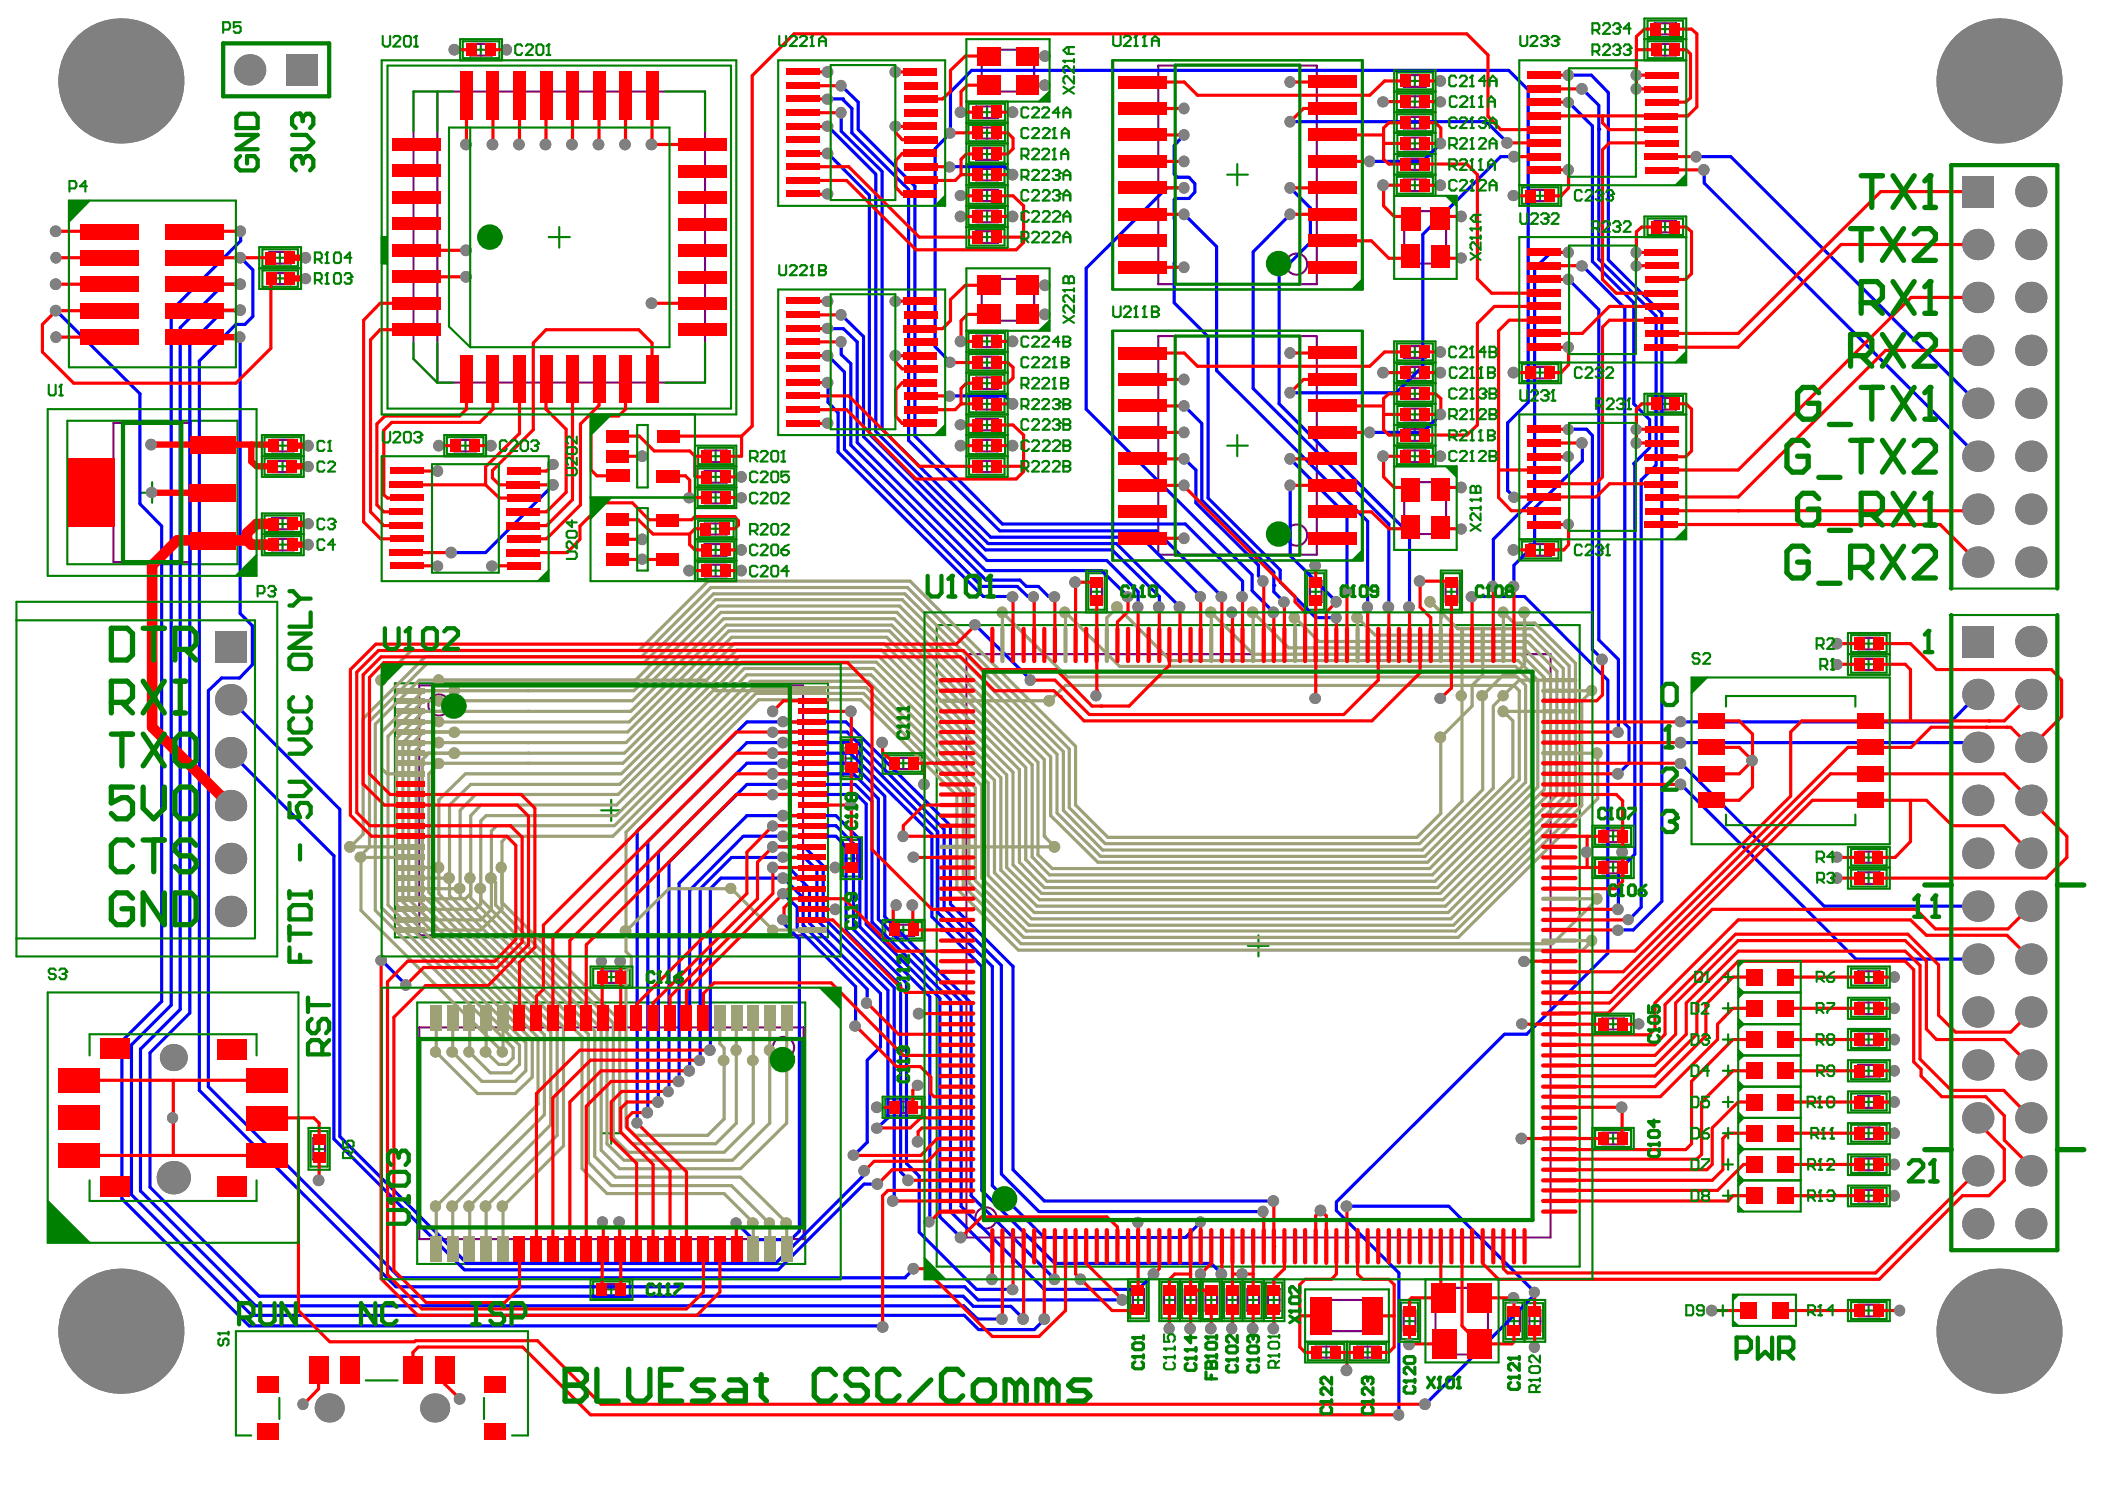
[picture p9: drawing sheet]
<svg xmlns="http://www.w3.org/2000/svg" width="297mm" height="210mm" viewBox="0 0 297 210" stroke-linecap="round" stroke-linejoin="round" font-family="sans-serif">
<g fill="none" stroke="#008000" stroke-width=".3">
<path d="M54.7 9.3h48.5v48.3h-48.5zM65.3 5.8h5.2v2.4h-5.2zM67 7h1.7M67.8 6.2v1.6M136.7 14.6h5.1v2.4h-5.1zM136.7 17.6h5.1v2.3h-5.1zM138.5 18.7h1.6M138.5 15.8h1.6M139.3 15v1.6M139.3 18v1.6M157.1 8.5h35.1v32.3h-35.1zM197.1 10.2h5.1v2.4h-5.1z"/>
<path d="M197.1 13.2h5.1v2.3h-5.1zM197.1 16.1h5.1v2.4h-5.1zM197.2 19h4.9v2.4h-4.9zM198.8 17.3h1.7M198.8 14.3h1.7M198.8 11.4h1.7M199.6 10.6v1.6M199.6 13.6v1.6M199.6 16.5v1.6M199.6 19.4v1.7M232.5 2.9h5v2.3h-5zM232.5 5.8h5v2.4h-5z"/>
<path d="M234.2 7h1.6M234.2 4.1h1.6M235 3.3v1.5M235 6.2v1.6M37 35.2h5v2.4h-5zM37 38.2h5v2.3h-5zM38.7 36.4h1.6M38.7 39.3h1.6M39.5 35.5v1.7M39.5 38.5v1.6M77.4 33.4h3M78.9 32v2.9"/>
<path d="M136.7 26.4h5.1v2.3h-5.1zM136.7 29.3h5.1v2.4h-5.1zM136.7 20.5h5.1v2.4h-5.1zM136.7 23.4h5.1v2.4h-5.1zM136.7 32.3h5.1v2.3h-5.1zM138.5 33.4h1.6M138.5 30.5h1.6M138.5 27.6h1.6M138.5 24.6h1.6M138.5 21.7h1.6M139.3 20.9v1.6M139.3 23.8v1.7"/>
<path d="M139.3 26.8v1.6M139.3 29.7v1.7M139.3 32.6v1.7M173.2 24.6h2.9M174.6 23.1v3M197.1 24.9h5.1v2.4h-5.1zM197.2 22h4.9v2.3h-4.9zM198.8 26.1h1.7M198.8 23.1h1.7M198.8 20.2h1.7M199.6 22.4v1.6M199.6 25.3v1.7"/>
<path d="M214.8 26.4h5.1v2.3h-5.1zM216.5 27.6h1.6M217.3 26.8v1.6M232.5 30.8h5v2.3h-5zM234.2 32h1.6M235 31.2v1.6M9.5 59.4h24v20.2h-24zM136.7 47h5.1v2.4h-5.1zM136.7 49.9h5.1v2.4h-5.1zM136.7 58.8h5.1v2.3h-5.1zM136.7 52.9h5.1v2.3h-5.1zM136.7 55.8h5.1v2.4h-5.1z"/>
<path d="M138.5 60h1.6M138.5 54.1h1.6M138.5 57h1.6M138.5 51.1h1.6M138.5 48.2h1.6M139.3 47.3v1.7M139.3 50.3v1.6M139.3 53.2v1.7M139.3 56.1v1.7M139.3 59.1v1.6M157.1 46.7h35.1v32.4h-35.1zM197.1 48.5h5.1v2.3h-5.1z"/>
<path d="M197.1 51.4h5.1v2.4h-5.1zM197.1 54.4h5.1v2.3h-5.1zM197.2 57.3h4.9v2.4h-4.9zM198.8 58.5h1.7M198.8 52.6h1.7M198.8 55.5h1.7M198.8 49.6h1.7M199.6 48.8v1.7M199.6 51.7v1.7M199.6 54.7v1.6M199.6 57.6v1.7M214.8 51.4h5.1v2.4h-5.1z"/>
<path d="M216.5 52.6h1.6M217.3 51.7v1.7M232.5 55.8h5v2.4h-5zM234.2 57h1.6M235 56.1v1.7M20 69.5h3M21.5 68v2.9M37.3 61.7h5.2v2.4h-5.2zM37.3 64.7h5.2v2.3h-5.2zM37.3 72.7h5.2v2.3h-5.2zM37.3 75.6h5.2v2.4h-5.2zM39 76.8h1.7"/>
<path d="M39 73.9h1.7M39 65.8h1.7M39 62.9h1.7M39.9 62v1.7M39.9 65v1.6M39.9 73.1v1.6M39.9 76v1.6M63.1 61.7h5.1v2.4h-5.1zM64.9 62.9h1.6M65.7 62v1.7M98.4 66.1h5.2v2.4h-5.2zM98.4 69.1h5.2v2.3h-5.2z"/>
<path d="M98.4 76.4h5.2v2.4h-5.2zM98.4 79.3h5.2v2.4h-5.2zM98.5 63.2h5v2.3h-5zM98.5 73.5h5v2.3h-5zM100.2 77.6h1.6M100.2 74.6h1.6M100.2 67.3h1.6M100.2 64.4h1.6M100.2 70.2h1.6M101 63.5v1.7M101 66.4v1.7M101 69.4v1.6"/>
<path d="M101 73.8v1.6M101 76.8v1.6M101 79.7v1.6M136.7 61.7h5.1v2.4h-5.1zM136.7 64.7h5.1v2.3h-5.1zM138.5 65.8h1.6M138.5 62.9h1.6M139.3 62v1.7M139.3 65v1.6M173.2 62.9h2.9M174.6 61.4v3M197.1 63.2h5.1v2.3h-5.1z"/>
<path d="M197.2 60.3h4.9v2.3h-4.9zM198.8 64.4h1.7M198.8 61.4h1.7M199.6 60.6v1.6M199.6 63.5v1.7M214.8 76.4h5.1v2.4h-5.1zM216.5 77.6h1.6M217.3 76.8v1.6M55.7 96.4h61.1v35.8h-61.1zM100.2 80.5h1.6M132.2 88.2h90.7v90.5h-90.7zM153.6 80.9h2.3v5.1h-2.3z"/>
<path d="M153.9 83.5h1.6M154.8 82.7v1.5M184.5 80.9h2.4v5.1h-2.4zM184.8 83.5h1.7M185.7 82.7v1.5M203.6 80.9h2.4v5.1h-2.4zM204 83.5h1.6M204.8 82.7v1.5M261.2 89.6h5v2.4h-5zM261.2 92.6h5v2.3h-5zM262.9 93.7h1.6M262.9 90.8h1.6"/>
<path d="M263.7 90v1.6M263.7 93v1.5M84.8 114.3h2.9M86.2 112.8v3M118.9 104.4h2.4v5.1h-2.4zM118.9 118.5h2.4v5.1h-2.4zM119.3 107h1.7M120.1 106.2v1.5M124.9 106.5h5.2v2.4h-5.2zM126.7 107.7h1.6M127.5 106.9v1.6M225.1 116.8h5.1v2.4h-5.1z"/>
<path d="M226.8 118h1.6M227.6 117.1v1.7M261.2 119.8h5v2.3h-5zM83.7 136.6h5.2v2.4h-5.2zM85.4 137.8h1.7M86.2 137v1.7M119.3 121.1h1.7M120.1 120.3v1.6M124.9 130.1h5.2v2.3h-5.2zM126.7 131.2h1.6M127.5 130.4v1.6M176.1 133.4h2.9"/>
<path d="M177.6 131.9v3M225.1 121.2h5.1v2.4h-5.1zM226.8 122.4h1.6M227.6 121.6v1.6M261.2 122.7h5v2.4h-5zM261.2 136.6h5v2.4h-5zM262.9 137.8h1.6M262.9 121h1.6M262.9 123.9h1.6M263.7 120.1v1.6M263.7 123v1.7M263.7 137v1.7"/>
<path d="M43.8 159.6h2.4v5h-2.4zM58.9 141.4h54.7v36.9h-54.7zM84.8 159.9h2.9M86.2 158.4v3M124.9 155h5.2v2.4h-5.2zM126.7 156.2h1.6M127.5 155.4v1.6M225.1 143.3h5.1v2.3h-5.1zM225.1 159.4h5.1v2.4h-5.1zM226.8 144.5h1.6M227.6 143.7v1.5M227.6 159.8v1.6"/>
<path d="M261.2 141h5v2.4h-5zM261.2 145.4h5v2.4h-5zM261.2 149.9h5v2.3h-5zM261.2 154.3h5v2.3h-5zM261.2 158.7h5v2.4h-5zM262.9 159.9h1.6M262.9 155.5h1.6M262.9 151h1.6M262.9 142.2h1.6M262.9 146.6h1.6M263.7 141.4v1.7M263.7 145.8v1.7"/>
<path d="M263.7 150.2v1.7M263.7 154.6v1.7M263.7 159v1.7M44.2 162.1h1.7M45 161.3v1.6M226.8 160.6h1.6M261.2 163.1h5v2.4h-5zM261.2 167.5h5v2.4h-5zM262.9 168.7h1.6M262.9 164.3h1.6M263.7 163.4v1.7M263.7 167.8v1.7"/>
<path d="M83.7 180.8h5.2v2.3h-5.2zM85.4 181.9h1.7M86.2 181.1v1.6M159.5 180.8h2.3v5.2h-2.3zM159.9 183.4h1.5M160.6 182.6v1.6M163.9 180.8h2.3v5.2h-2.3zM164.3 183.4h1.5M165 182.6v1.6M166.8 180.8h2.4v5.2h-2.4zM167.2 183.4h1.6M168 182.6v1.6"/>
<path d="M169.7 180.8h2.4v5.3h-2.4zM170.1 183.4h1.6M170.9 182.6v1.6M172.7 180.8h2.3v5.2h-2.3zM173.1 183.4h1.6M173.9 182.6v1.6M175.6 180.8h2.4v5.2h-2.4zM176 183.4h1.7M176.8 182.6v1.6M178.6 180.9h2.3v5h-2.3zM178.9 183.4h1.7M179.8 182.6v1.6"/>
<path d="M184.5 189.6h5.2v2.3h-5.2zM186.3 190.8h1.7M187.2 189.9v1.6M190.4 189.6h5.2v2.3h-5.2zM192.2 190.8h1.6M193 189.9v1.6M197.7 183.8h2.4v5.1h-2.4zM198.1 186.4h1.6M198.9 185.5v1.6M212.4 183.8h2.4v5.1h-2.4zM212.8 186.4h1.7M213.6 185.5v1.6"/>
<path d="M215.4 183.8h2.4v5h-2.4zM215.8 186.4h1.6M216.6 185.5v1.6M261.2 183.7h5v2.4h-5zM262.9 184.9h1.6M263.7 184v1.7"/>
</g>
<g fill="none" stroke="#800080" stroke-width=".3">
<path d="M58.3 12.9h41.2v41.1h-37.8l-3.4-3.4zM61.7 12.9v41.1M66.4 6.2h3v1.6h-3zM137.7 15h3.2v1.6h-3.2zM137.7 18h3.2v1.6h-3.2zM138.5 7h7.4v5.9h-7.4zM163.4 9.3h22.4v30.8h-22.4zM198.1 10.6h3.1v1.6h-3.1zM198.1 13.6h3.1v1.6h-3.1zM198.1 16.5h3.1v1.6h-3.1zM198.1 19.4h3.1v1.7h-3.1zM233.5 3.3h3v1.5h-3z"/>
<path d="M233.5 6.2h3v1.6h-3zM38 35.5h3.1v1.7h-3.1zM38 38.5h3.1v1.6h-3.1zM137.7 20.9h3.2v1.6h-3.2zM137.7 23.8h3.2v1.7h-3.2zM137.7 26.8h3.2v1.6h-3.2zM137.7 29.7h3.2v1.7h-3.2zM137.7 32.6h3.2v1.7h-3.2zM138.5 39.3h7.4v5.9h-7.4zM198.1 22.4h3.1v1.6h-3.1zM198.1 25.3h3.1v1.7h-3.1zM198.2 29.8h5.9v7.4h-5.9z"/>
<path d="M215.8 26.8h3.1v1.6h-3.1zM233.5 31.2h3v1.6h-3zM16 59.7h10.9v19.6h-10.9zM137.7 47.3h3.2v1.7h-3.2zM137.7 50.3h3.2v1.6h-3.2zM137.7 53.2h3.2v1.7h-3.2zM137.7 56.1h3.2v1.7h-3.2zM137.7 59.1h3.2v1.6h-3.2zM163.4 47.4h22.4v30.8h-22.4zM198.1 48.8h3.1v1.7h-3.1zM198.1 51.7h3.1v1.7h-3.1zM198.1 54.7h3.1v1.6h-3.1z"/>
<path d="M198.1 57.6h3.1v1.7h-3.1zM215.8 51.7h3.1v1.7h-3.1zM233.5 56.1h3v1.7h-3zM38.4 62h3v1.7h-3zM38.4 65h3v1.6h-3zM38.4 73.1h3v1.6h-3zM38.4 76h3v1.6h-3zM64.1 62h3.1v1.7h-3.1zM99.4 63.5h3.2v1.7h-3.2zM99.4 66.4h3.2v1.7h-3.2zM99.4 69.4h3.2v1.6h-3.2zM99.4 73.8h3.2v1.6h-3.2z"/>
<path d="M99.4 76.8h3.2v1.6h-3.2zM99.4 79.7h3.2v1.6h-3.2zM137.7 62h3.2v1.7h-3.2zM137.7 65h3.2v1.6h-3.2zM198.1 63.5h3.1v1.7h-3.1zM198.1 60.6h3.1v1.6h-3.1zM198.2 68h5.9v7.3h-5.9zM215.8 76.8h3.1v1.6h-3.1zM59.2 96.7h54.1v35.2h-54.1zM136.4 92.3h82.4v82.3h-82.4zM153.9 81.9h1.6v3.1h-1.6zM184.8 81.9h1.7v3.1h-1.7z"/>
<path d="M204 81.9h1.6v3.1h-1.6zM262.2 90h3.1v1.6h-3.1zM262.2 93h3.1v1.5h-3.1zM119.3 119.5h1.7v3.1h-1.7zM119.3 105.4h1.7v3.1h-1.7zM126 106.9h3v1.6h-3zM226.1 117.1h3.1v1.7h-3.1zM84.8 137h3v1.7h-3zM126 130.4h3v1.6h-3zM226.1 121.6h3.1v1.6h-3.1zM262.2 120.1h3.1v1.6h-3.1zM262.2 123h3.1v1.7h-3.1z"/>
<path d="M262.2 137h3.1v1.7h-3.1zM59.2 144.9h54.2v29.9h-54.2zM126 155.4h3v1.6h-3zM226.1 159.8h3.1v1.6h-3.1zM226.1 143.7h3.1v1.5h-3.1zM262.2 141.4h3.1v1.7h-3.1zM262.2 145.8h3.1v1.7h-3.1zM262.2 150.2h3.1v1.7h-3.1zM262.2 154.6h3.1v1.7h-3.1zM262.2 159h3.1v1.7h-3.1zM44.2 160.5h1.7v3.1h-1.7zM262.2 163.4h3.1v1.7h-3.1z"/>
<path d="M262.2 167.8h3.1v1.7h-3.1zM84.8 181.1h3v1.6h-3zM159.9 181.8h1.5v3.1h-1.5zM164.3 181.8h1.5v3.1h-1.5zM167.2 181.8h1.6v3.1h-1.6zM170.1 181.8h1.6v3.1h-1.6zM173.1 181.8h1.6v3.1h-1.6zM176 181.8h1.7v3.1h-1.7zM178.9 181.8h1.7v3.1h-1.7zM185.4 183.4h9.4v4.4h-9.4zM185.6 189.9h3.1v1.6h-3.1zM191.5 189.9h3.1v1.6h-3.1z"/>
<path d="M198.1 184.8h1.6v3.1h-1.6zM202.6 181.7h7.4v9.4h-7.4zM212.8 184.8h1.7v3.1h-1.7zM215.8 184.8h1.6v3.1h-1.6zM262.2 184h3.1v1.7h-3.1z"/>
<circle cx="183" cy="37.3" r="1.49"/>
<circle cx="183" cy="75.5" r="1.49"/>
<circle cx="61.9" cy="99.5" r="1.49"/>
<circle cx="110.6" cy="147.8" r="1.49"/>
<circle cx="139.1" cy="171.8" r="1.49"/>
</g>
<path d="M34 36.4l1.7 1.7M34 32.6v1.4M34 43.8h-.1M35.7 44.6l-1.1 1.2h-1.3M31.3 95.6l-1.9 1.8" fill="none" stroke="#00f" stroke-width=".45"/>
<g fill="none" stroke="#9ea175" stroke-width=".45">
<path d="M59.2 95.9h2.7M59.8 98.9h2.1M59.8 101.8h2.1M59.8 103.3l-2.1 2.1M59.8 104.8h2.1M60.5 106.2l-.9 .9M61.9 107.7l-1.4 1.5M67.8 113.6l-1.4 1.5M70.1 116.5l-.8 .7M70.8 118.7v3.7M64.9 125.4v1.1M67.8 125.4v1.5"/>
<path d="M69.9 124.5v3.2M88.5 131.2l-.2 .1v2.9l.8 .8M89.1 136.3l-.8 .6M63.9 148.4l4.1 4.1M72.4 149.3l-.9 .9h-1.1M73.3 150.2l-1.2 1.1h-2.9M74.2 151l-1.5 1.5M103.2 167.2l5.4 5.4"/>
</g>
<g fill="#00f">
<circle cx="109.1" cy="119.5" r=".22"/>
<circle cx="109.1" cy="106.2" r=".22"/>
<circle cx="109.1" cy="109.2" r=".22"/>
</g>
<g fill="none" stroke="#00f" stroke-width=".45">
<path d="M116.8 14h2.2v.1l1.2 1.2M118.7 12.1l2.4 2.3M134.1 18.7l-2.1 2.3M167.1 19l-1.4 1.5M141.8 23.5l1.1 1.1M164.6 26.5h2.5M165.7 30.8l.1 .2M165.7 24.6l.4 .4h1.7l.8 .9v1.2l-.8 .9h-2M165.8 37l-.1 .1M116.8 54v2.7M118.7 48.2v1.8l1.4 1.3M132 48.9l2.1 2.2"/>
<path d="M141.8 55.8l1.1 1.2M167.1 64.7l1.7 1.6M143.5 82.7l1.5 1.4h.9M148 84.1h.9M160.6 83.5v2.1M163.6 84.1v1.5M113.5 119.5l2.7 2.7M111 125.6v1l1.5 1.4M113.5 121l1.8 1.7M125.3 157.7l-1.5 1.4M112.8 173.7l-1.2 1.2M120.5 163l-.4 .3"/>
<path d="M126.2 169.3l-.2 .1M162.8 179.7l-2.2 2.2M169.4 172.4l-2.1 2.2M170.9 178.2l1.5 1.5M127.8 180.2h.1M136 184.2l1.9 1.9M136.1 185.5l2 2.1M142.6 184.3l1.8 1.8"/>
</g>
<path d="M150.4 96.7l-2.3 2.2" fill="none" stroke="#9ea175" stroke-width=".45"/>
<g fill="#00f">
<circle cx="172.4" cy="179.7" r=".22"/>
<circle cx="179.8" cy="82.6" r=".22"/>
</g>
<path d="M218.9 35.6h2.4M203.3 58.5l-2.5 2.5M177.6 79.7v1.5M216.6 76.8l-3 2.9M221.3 60.6h2.6M176.7 83.3l3.1 3.1M179.8 82.6v.9l1.4 1.5M188.6 169.6v1.2M216.6 182.3v.3" fill="none" stroke="#00f" stroke-width=".45"/>
<path d="M213.6 96.7l.8 .7M214.1 95.5l1.2 1.2" fill="none" stroke="#9ea175" stroke-width=".45"/>
<circle cx="228.4" cy="131.2" r=".22" fill="#00f"/>
<path d="M224.7 91.6l1.4 1.4M225.6 90.3l2.8 2.7M229.3 102.1l.6 .6M229.9 107.7l-1.5 1.5" fill="none" stroke="#00f" stroke-width=".45"/>
<circle cx="225.6" cy="18.2" r=".22" fill="#00f"/>
<path d="M224.6 10.6l2.4 2.5M240.5 24v1.8M232.8 59.2v4M230.5 65.4l.2 .2M233.7 65.6l-2.1 2.1M33.9 86.5l1.7 1.8M35.6 93.8l-1.8 1.8M278.4 104.8l.7 .6M101.7 123.9l-1.5 1.5" fill="none" stroke="#00f" stroke-width=".45"/>
<g fill="none" stroke="#9ea175" stroke-width=".45">
<path d="M59.8 104.8l-1.1 1M66.4 110.7l-3 2.9M67.1 112.1l-2.2 2.2M67.8 115.8v9.6M69.3 117.2v6.7l.6 .6M71.5 118l-.7 .7M88.3 117.4v13.9M61.9 122.4v3.7M63.4 123.9v2.4M66.4 123.9v2.8M70.8 122.4v4.9M89.1 135v1.3"/>
<path d="M72.4 147.8v1.5M73.3 147.5v2.7M74.2 147.1v3.9M75.1 146.7v5.2M75.9 146.3v9.5M76.8 146v11.2M77.7 145.6v13.1M78.6 145.2v15M79.5 144.8v16.8M84.8 145.1v17.1M85.6 144.6v16.8M87.4 144v15.6l1.8 1.8"/>
<path d="M88.3 158.9l1.3 1.3M102.2 149.6v8.2l-2.3 2.4M103.9 148.1v10.3l-2.9 3M106.3 149.6v8.8M108.6 148.1v10.3M82.1 164.9l3.5 3.5M83 164l3.2 3.2"/>
</g>
<circle cx="109.1" cy="112.1" r=".22" fill="#00f"/>
<path d="M147.4 118l1.5 1.5M111 149.6v8.8" fill="none" stroke="#9ea175" stroke-width=".45"/>
<g fill="none" stroke="#00f" stroke-width=".45">
<path d="M118.7 15.9v2.6M120.2 15.3v3.4M121.1 14.4v3.9M134.1 13v5.7M116.8 50.2l2.4 2.3v10.9M116.8 46.4h2.2l2 1.8v14.2M116.8 56.7l1.5 1.5v5.6M118.7 44.4l3.2 3.1v14.1M120.1 51.3v11.5M143.9 81.8l.9 .9M118 116.5l2.4 2.5v12.1M118 118l1.4 1.5v11.8"/>
<path d="M120.9 112.1l1.3 1.3M121.3 118.4v12.3M131.5 117.7v11.6M132.3 117.3v11.4M133.2 117v11.1M134.1 116.5v11M111.3 122.4l2.9 3v4.8M112.5 128v2.9M113.3 126.6v3.9M115.3 122.7v7.1M116.2 122.2v7.2M120.7 139.2v5.5"/>
<path d="M125.3 139.7v18M124.2 140.1v7.6M122 165.2v.5M127.1 165.3l1.1 1.2M129.7 165.9v7.9M140 176.8v3.7M135.9 182.9l1.4 1.4M136.1 181.5l1.9 1.9"/>
</g>
<circle cx="147.4" cy="118" r=".22" fill="#9ea175"/>
<g fill="none" stroke="#9ea175" stroke-width=".45">
<path d="M59.8 97.4h4.4M176.8 86.4l5 5M182.7 87.1l3.4 3.4M191.6 87.1l2.4 2.5M201.9 84.9l3.8 3.8M209.2 98.1v13.3M210.7 99.6v11.6M213.6 87.9h3M213.9 94l2.2 2.3v14.4M214.2 93.2l2.8 2.7v15.1M214.4 97.4v12.6M214.6 92.3l3.3 3.3v15.8"/>
<path d="M215.3 96.7v13.7M218.8 95.2v16.6M219.7 94.7v17.4M220.6 94.3v18.2M221.4 93.9v19M222.3 93.6v19.7M223.2 98.9v14.7M51.2 101.4v16.3M52.1 101.8v17.7l-1.2 1.2v.3M53 102.1v26.3M53.9 103.3v24.7M54.8 103.9v23.8"/>
<path d="M57.7 105.4v21.5M58.7 105.8v20.8M59.6 107.1v19.2M59.8 101.8l-2.9 3M59.8 103.3h4.4M60.5 109.2v16.7M60.5 106.2h3.7M61.9 112.8v9.6M63.4 113.6v10.3M64.2 100.3h-4.4l-3.8 3.9v23.4M64.9 114.3v11.1M66.4 115.1v8.8"/>
<path d="M68.6 115.1l-.8 .7M135 112.2v13.2M135.9 111.9v13M136.7 111.5v13M137.6 111.2v13M138.5 110.8v13.1M139.4 110.4v13.1M141.2 109.7v13M142.1 109.3v13.1M142.9 108.9v13.1M143.8 108.6v13M144.7 108.3v13"/>
<path d="M145.6 107.9v13M147.4 107.1v10.9M148.3 106.8v8.3M149.2 106.4v8.3M150.1 106v8.3M150.9 105.6v8.3M151.8 105.3v8.3M203.3 104v10.8M213.5 101.7v7.9M225.5 106.2v6.5M88.3 136.9v22M66.3 148.4l2.9 2.9"/>
<path d="M68.6 148.4l1.8 1.8M82.1 146.3v18.6M83 145.9v18.1M83.9 145.4v17.7M84.8 162.2l2.6 2.7M85.6 161.4l2.4 2.3M86.5 160.5l2.1 2"/>
</g>
<g fill="none" stroke="#00f" stroke-width=".45">
<path d="M212.9 9.9l2.8 2.8v44l-3 3v9.5l1 .9M224.7 17.8v19.1M225.6 14.9v21.7M227 13.1v23.6M35.7 38.1v6.5M123.6 24.6v36.2M124.5 24.2v36.4M128.2 26.7v35.4M129.1 26.3v35.2M132 21v27.9M153.3 37.9v19.8M165.7 20.5v4.1"/>
<path d="M165.7 37.1v5.6M165.8 31v6M165.8 28l-.1 .1v2.7M171.7 34.8v17.5M180.5 38.6v18.4M182.1 30.2l-5.3 5.3v19.3M184.9 29.3v4.9M200.8 33.1v18.6M203.3 20.2l-2.5 2.6M216.6 37.9v32.3M19.7 55.5v15.6l3.1 3.1v67.1M24.2 43.8v98"/>
<path d="M25.4 46.2v96.2M28.1 50.9v102.9M31.5 43.8h2.4M33.9 47.6v38.9M167.1 57.3l2.5 2.4v10.9M225.6 43.7v46.6M229.3 43.5v58.6M230.5 42.7v14.3l2.3 2.2M233.7 44.6v21M234.5 44.2v83M63.7 77.9h4.8M168.8 66.3v4.6"/>
<path d="M182.1 68.5v9.9M190.1 72.7v10.8M193 73.5v12.1M196 73.9v11.7M198.9 75.3v10.3M210.7 76.1v6.6M213.6 79.7v3M216.6 71.7v5.1M223.3 62.5v2.5M224.7 61.4v30.2M230.7 65.6v54.9M231.6 67.7v60.3"/>
<path d="M232.8 63.2l-2.3 2.2M279.1 62.5v1.9M29.4 97.4v55.9M31.3 95.6h2.5M35.6 88.3v5.5M175.3 82v2.1M176.7 81.1v2.2M177.6 81.2l.7 .8M179.8 80.7v1.9M180.6 80.4v1.7M226.9 95.9v38.6M228.4 93v10.3"/>
<path d="M47.9 114.2v46.1M89.9 117.2v41.2M91.4 118.7v38.2M118 115.1l3.3 3.3M122.2 113.4v17M123.1 113v17.1M123.9 112.7v17M124.8 112.3v17M229.9 102.7v5M47.1 120.7v40M92.9 120.2v35.3M94.4 121.6v32.4"/>
<path d="M95.8 124.6v27.9M97.3 125.6v25.4M100.2 125.4v22.7M112.8 132.5v41.2M126.2 139.3v30M127.1 139v26.3M127.9 138.7v25.4M138.5 136.3v31.6M140 136.3v30.9M141.3 136.2v29.4M142.9 136.3v28.7M228.4 122.8v5.5"/>
<path d="M17.2 146.9v22.2M18.6 147.4v21.1M19.8 148v20M21.2 148.5v19M131.2 140.6v31.8M132.6 140.8v30.9M134.1 141v29.9M135.6 141.3v28.9M137 141.5v27.2M197.4 179.6v20"/>
</g>
<circle cx="74.5" cy="106.2" r=".22" fill="#9ea175"/>
<path d="M74.5 106.2h13.6M74.5 107.7h13.4" fill="none" stroke="#9ea175" stroke-width=".45"/>
<g fill="#9ea175">
<circle cx="74.5" cy="107.7" r=".22"/>
<circle cx="74.5" cy="100.3" r=".22"/>
</g>
<path d="M74.5 100.3h14.5M74.5 104.8h13.8" fill="none" stroke="#9ea175" stroke-width=".45"/>
<g fill="#9ea175">
<circle cx="74.5" cy="104.8" r=".22"/>
<circle cx="74.5" cy="97.4" r=".22"/>
</g>
<path d="M74.5 97.4h15" fill="none" stroke="#9ea175" stroke-width=".45"/>
<path d="M109.1 119.5h4.4M103.2 121h10.3M109.1 122.4h2.2M110.6 130.2l2.2 2.3M111 125.6l-.4 .4M103.9 172.5l2.4 2.4h5.3" fill="none" stroke="#00f" stroke-width=".45"/>
<circle cx="110.6" cy="121" r=".22" fill="#00f"/>
<path d="M105.4 115.1h12.6M105.4 107.7h9.2M105.4 110.7h5.2M105.4 104.8h9.2M105.4 101.8h5.2M109.1 116.5h8.9" fill="none" stroke="#00f" stroke-width=".45"/>
<circle cx="110.6" cy="101.8" r=".22" fill="#00f"/>
<g fill="none" stroke="#00f" stroke-width=".45">
<path d="M116.8 17.8l6.8 6.8M118.7 18.5l5.8 5.7M120.2 18.7l8 8M121.1 18.3l8 8M182.1 17.2h27.6l3 3M212.9 9.9h-75.8l-3 3.1M221.3 10.6h3.3M221.3 14.4l3.4 3.4M223.3 12.5l2.3 2.4M34 34l-9.8 9.8M116.8 21.6l5.9 5.9v33.7l16.4 16.4h17.8l6.7 6.5M134 23.5h7.8"/>
<path d="M164.6 26.5l-11.3 11.4M167.1 30.2l4.6 4.6M182.1 26.5l2.8 2.8M184.9 34.2l-4.4 4.4M193.3 22.8h7.5M213.7 22.1h-1.9l-11 11M218.9 35.6l-2.3 2.3M221.3 39.4l4.3 4.3M223.3 37.5l6 6M224.7 36.9l5.8 5.8M225.6 36.6l8.1 8M227 36.7l7.5 7.5"/>
<path d="M239.4 22.1h4.8l34.9 34.8M240.5 25.8l38.6 38.6M7.9 43.8l11.8 11.7M31.5 43.8l-4.7 4.8v94.3l-5.6 5.6M33.3 45.8l-5.2 5.1M34 40.1h-2.4l-6.2 6.1M134 55.8h7.8M153.3 57.7l23.4 23.4M165.7 42.7l4.8 4.8v22.8l10.1 10.1M171.7 52.3l21.3 21.2M176.8 54.8l19.2 19.1M180.5 57l18.4 18.3"/>
<path d="M200.8 51.7l-3.8 3.7h-14.9M78.1 68.4l-9.6 9.5M118.3 63.8l20.5 20.3h4.1M119.2 63.4l19.3 19.3h5M120.1 62.8l19 19h4.8M121 62.4l18.1 18.1h16.3l3.8 3.6M121.9 61.6l17.4 17.5h16.9l4.4 4.4M123.6 60.8l15.8 15.9h18.1l9 8.9M124.5 60.6l15.3 15.2h21.3l8.3 8.3M128.2 62.1l12.9 12.8h22l9.3 9.2M129.1 61.5l12.4 12.4h25.8l8 8.1M168.8 70.9l8.8 8.8"/>
<path d="M169.6 70.6l10.2 10.1M182.1 78.4l6.5 6.5M182.1 64.7l8 8M193.3 61h7.5M216.6 64.4h4.7M216.6 70.2l-5.9 5.9M223.3 65l-6.7 6.7M223.9 60.6l.8 .8M32.5 98.7l15.4 15.5M137.6 88.2l7.8 7.7M144.8 82.7h1.7l1.5 1.4M180.6 82.1l5.1 5h2.9"/>
<path d="M207.7 84.1h7.4l11.8 11.8M279.1 98l-3.8 3.8h-38.1M32.5 106.2l14.6 14.5M105.4 115.1l-9.6 9.5M105.4 107.7l-12.5 12.5M105.4 104.8l-14 13.9M105.4 110.7l-11 10.9M105.4 101.8l-15.5 15.4M109.1 109.2h11.3l3.5 3.5M109.1 106.2h10.9l11.5 11.5M109.1 103.3h10.4l13.7 13.7M109.1 112.1h11.8"/>
<path d="M110.6 110.7h10.1l2.4 2.3M110.6 101.8h8.8l14.7 14.7M114.6 107.7h5.6l4.6 4.6M114.6 104.8h5.2l12.5 12.5M118 118h-13.1l-7.6 7.6M237.2 104.8h41.2M237.2 107.7l20.2 20.1h21.7M237.2 110.7l24.7 24.6h17.2M53.9 135.4l3.4 3.6M101.7 123.9h8.9l2.7 2.7M103.2 121l-4.4 4.4v24.2M110.6 129.8v.4"/>
<path d="M112.5 130.9l8.2 8.3M113.3 130.5l9.1 9v1.1M114.2 130.2l10 9.9M115.3 129.8l10 9.9M116.2 129.4l10 9.9M119.4 131.3l7.7 7.7M120.4 131.1l7.5 7.6M121.3 130.7l9.9 9.9M122.2 130.4l10.4 10.4M123.1 130.1l11 10.9M123.9 129.7l11.7 11.6M124.8 129.3l12.2 12.2"/>
<path d="M131.5 129.3l7 7M132.3 128.7l7.7 7.6M133.2 128.1l8.1 8.1M134.1 127.5l8.8 8.8M226.9 134.5l-11.5 11.4h-3.1l-23.7 23.7M230.7 120.5l-2.3 2.3M231.6 128l-1.7 1.8M234.5 127.2l-4 4h-2.1M22.8 141.3l-5.6 5.6M24.2 141.8l-5.6 5.6M25.4 142.4l-5.6 5.6M28.1 153.8l27.8 27.7h80.2"/>
<path d="M29.4 153.3l27 26.9h71.4M124.2 147.7l-1.8 1.9v11.5l-1.9 1.9M17.2 169.1l18 17.9h89.3M18.6 168.5l16.9 17h100.6M19.8 168l16.3 16.2h99.9M21.2 167.5l15.4 15.4h99.3M47.1 160.7l18.4 18.4h44.3l12.1-12.1h2M47.9 160.3l18 17.9h43.5l12.6-12.5M127.9 164.1l1.8 1.8M129 179l-1.2 1.2M129.7 173.8l8.1 8.1h5.1M132.6 171.7l3 2.9"/>
<path d="M134.1 170.9l5.9 5.9M135.6 170.2l11.8 11.7h13.2M137 168.7l11.9 11.8M138.5 167.9l10.4 10.3h22M140 167.2l7.4 7.4h19.9M141.3 165.6l5.3 5.3h31.7M142.9 165l4.5 4.4h32.4M188.6 170.8l8.8 8.8M190.1 170.2h14.3l12.2 12.1M137.3 184.3h5.3M137.9 186.1h3.6M138 183.4h20.4"/>
<path d="M147.4 186.1l-1.5 1.5h-7.8M216.6 182.6l-15.5 15.5"/>
</g>
<g fill="none" stroke="#9ea175" stroke-width=".45">
<path d="M53.9 95.9l4.1-4.1h32.1l9.8-9.8h28.5l23.4 23.3M59.2 95.9l-6.2 6.2M59.8 97.4l-5.9 5.9M59.8 98.9l-5 5M61.9 98.9h27.3l12.5-12.5h24.9l20.8 20.7M61.9 95.9h27.8l11.3-11.3h26.3l21.9 21.8M64.2 97.4h10.3M89.5 97.4l11.9-11.9h25.5l21.4 21.3M141.5 86.4l9.1 9.1h63.5M150.4 86.4l7.6 7.6h55.9M150.4 96.7h63.2M157.7 85.6l7.5 7.6h49"/>
<path d="M170.9 86.4l5.9 5.9h37.8M181.8 91.4h33.2l3.8 3.8M186.1 90.5h29.4l4.2 4.2M194 89.6h21.9l4.7 4.7M205.7 88.7h10.6l5.1 5.2M206.3 98.1v14.9l-6 6h-44.3l-5.1-5.1M212.1 98.1l-1.4 1.5M212.1 86.4l1.5 1.5M216.6 87.9l5.7 5.7M224.7 97.4l-1.5 1.5M51.2 117.7l-1.8 1.8M51.2 101.4l8.8-8.7h30.5l9.8-9.8h27.8l22.8 22.7"/>
<path d="M52.1 101.8l8.3-8.3h30.5l9.8-9.7h27l22.4 22.2M56.9 104.8v22.4l19 19.1M61.9 107.7h12.6M61.9 104.8h12.6M61.9 101.8h26.9l13.7-13.6h23.3l19.8 19.7M64.2 106.2h10.3M64.2 100.3h10.3M64.2 103.3h24.4l14.3-14.3h22.6l19.2 19.3M66.4 110.7h21l17.2-17.3h19l16.7 16.7v13l5.6 5.6h58.5l16.2-16.2M87.9 107.7l16.1-16h20.4l17.7 17.6M88.1 106.2l15.5-15.4h21.2l18.1 18.1M88.3 104.8l14.9-14.9h21.9l18.7 18.7"/>
<path d="M89 100.3l13.1-13h24.1l20.3 20.2v13.1l2 1.9h53.2l12.7-12.5M135 112.2l-13.5-13.5h-14.5l-18.7 18.7M135.9 111.9l-14-14.1h-15.2l-20.2 20.2h-15M136.7 111.5l-14.5-14.5h-15.9l-19.6 19.5h-16.6M137.6 111.2l-15.1-15.1h-16.6l-19 19h-18.3M138.5 110.8l-15.6-15.6h-17.5l-18.4 18.4h-19.2M139.4 110.4l-16.1-16.1h-18.3l-17.8 17.8h-20.1M141.2 109.7l-17.2-17.1h-19.6l-16.7 16.6h-22l-3.8 3.6M151.8 113.6l4.5 4.5h43.6l3.4-3.3M209.2 111.4l-8.5 8.5h-45.1l-5.5-5.6M210.7 111.2l-9.6 9.6h-45.8l-6.1-6.1M212.1 100.3l1.4 1.4"/>
<path d="M213.5 109.6l-12.1 12h-46.5l-6.6-6.5M215.3 110.4l-13.2 13h-54l-2.5-2.5M216.1 110.7l-13.6 13.6h-54.8l-3-3M217 111l-14.1 14.2h-55.5l-3.6-3.6M217.9 111.4l-14.7 14.6h-56.2l-4.1-4M218.8 111.8l-15.2 15.1h-56.9l-4.6-4.5M219.7 112.1l-15.7 15.7h-57.7l-5.1-5.1M221.4 112.9l-16.7 16.7h-59.1l-6.2-6.1M222.3 113.3l-17.2 17.2h-59.9l-6.7-6.6M223.2 113.6l-17.8 17.7h-60.6l-7.2-7.1M225.5 112.7l-19.7 19.5h-61.4l-7.7-7.7M50.9 121v7.4l20.1 20"/>
<path d="M53 128.4l19.4 19.4M53.9 128l19.4 19.5M54.8 127.7l19.4 19.4M56 127.6l19.1 19.1M57.7 126.9l19.1 19.1M58.7 126.6l19 19M59.6 126.3l19 18.9M60.5 125.9l19 18.9M61.9 126.1l20.2 20.2M63.4 126.3l19.6 19.6M64.9 126.5l19 18.9M66.4 126.7l18.4 18.4"/>
<path d="M67.8 126.9l17.8 17.7M69.9 127.7l16.6 16.6v16.2M70.8 127.3l16.6 16.7M103.2 125.4l5.9 5.8M135 125.4l8.7 8.6h79.7l1.3-1.3M135.9 124.9l8.2 8.2h75l6.4-6.3M61.6 148.4l5.8 5.9h5.3l2.4-2.4M68 152.5h4.7M75.9 155.8l-14.3 14.4M76.8 157.2l-12.9 13M77.7 158.7l-11.4 11.5M106.3 158.4l-4.1 4.1h-13.6"/>
<path d="M108.6 158.4l-5.2 5.3h-15.4M111 158.4l-6.5 6.5h-17.1M78.6 160.2l-10 10M79.5 161.6l-8.5 8.6M83.9 163.1l2.9 3h17.7l6.5 6.4M85.6 168.4h16.6l4.1 4.1M86.2 167.2h17M89.2 161.4h11.8M89.6 160.2h10.3"/>
</g>
<g fill="#808080">
<circle cx="141.4" cy="186.1" r=".82"/>
<circle cx="124.5" cy="187.2" r=".82"/>
<circle cx="144.4" cy="186.1" r=".82"/>
<circle cx="128.9" cy="179" r=".82"/>
<circle cx="147.4" cy="186.1" r=".82"/>
<circle cx="120.4" cy="162.9" r=".81"/>
<circle cx="121.9" cy="165.2" r=".82"/>
<circle cx="123.8" cy="167" r=".82"/>
<circle cx="203.2" cy="64.4" r=".82"/>
<circle cx="203.2" cy="26.1" r=".82"/>
<circle cx="213.6" cy="22.1" r=".82"/>
<circle cx="134.1" cy="51.1" r=".81"/>
<circle cx="134.1" cy="18.8" r=".81"/>
<circle cx="213.7" cy="70.1" r=".81"/>
<circle cx="213.6" cy="27.6" r=".81"/>
<circle cx="212.7" cy="20.2" r=".82"/>
<circle cx="182" cy="17.2" r=".8"/>
<circle cx="182" cy="55.4" r=".8"/>
<circle cx="213.6" cy="77.6" r=".82"/>
<circle cx="213.6" cy="52.6" r=".82"/>
<circle cx="230.9" cy="60.6" r=".78"/>
<circle cx="230.9" cy="62.5" r=".8"/>
<circle cx="230.9" cy="35.6" r=".8"/>
<circle cx="230.9" cy="12.6" r=".8"/>
<circle cx="230.9" cy="10.6" r=".8"/>
<circle cx="221.3" cy="74" r=".78"/>
<circle cx="221.3" cy="64.4" r=".78"/>
<circle cx="223.2" cy="62.5" r=".82"/>
<circle cx="221.3" cy="60.6" r=".78"/>
<circle cx="221.3" cy="49" r=".8"/>
<circle cx="221.3" cy="39.4" r=".8"/>
<circle cx="223.2" cy="37.5" r=".81"/>
<circle cx="221.3" cy="35.6" r=".8"/>
<circle cx="230.9" cy="37.5" r=".78"/>
<circle cx="223.2" cy="12.5" r=".82"/>
<circle cx="221.3" cy="14.4" r=".78"/>
<circle cx="221.3" cy="24" r=".8"/>
<circle cx="97.3" cy="70.2" r=".81"/>
<circle cx="104.6" cy="70.2" r=".78"/>
<circle cx="71.5" cy="7" r=".8"/>
<circle cx="64.1" cy="7" r=".82"/>
<circle cx="63.7" cy="77.9" r=".82"/>
<circle cx="78" cy="68.4" r=".82"/>
<circle cx="78" cy="65.5" r=".81"/>
<circle cx="104.6" cy="67.3" r=".8"/>
<circle cx="90.6" cy="64.4" r=".8"/>
<circle cx="61.8" cy="79.9" r=".78"/>
<circle cx="69.4" cy="79.8" r=".81"/>
<circle cx="61.9" cy="62.9" r=".8"/>
<circle cx="69.3" cy="62.9" r=".82"/>
<circle cx="90.6" cy="76.1" r=".8"/>
<circle cx="90.6" cy="78.9" r=".78"/>
<circle cx="97.2" cy="80.5" r=".82"/>
<circle cx="104.6" cy="77.6" r=".8"/>
<circle cx="104.6" cy="80.5" r=".8"/>
<circle cx="61.7" cy="66.5" r=".8"/>
<circle cx="65.8" cy="39" r=".82"/>
<circle cx="91.9" cy="42.8" r=".82"/>
<circle cx="88.2" cy="20.4" r=".82"/>
<circle cx="84.5" cy="20.4" r=".82"/>
<circle cx="80.7" cy="20.4" r=".82"/>
<circle cx="77" cy="20.4" r=".82"/>
<circle cx="73.2" cy="20.4" r=".82"/>
<circle cx="69.5" cy="20.4" r=".82"/>
<circle cx="65.8" cy="20.4" r=".82"/>
<circle cx="91.9" cy="20.4" r=".82"/>
<circle cx="65.8" cy="35.3" r=".82"/>
<circle cx="147.4" cy="7.9" r=".82"/>
<circle cx="147.4" cy="12" r=".82"/>
<circle cx="126.4" cy="17.8" r=".81"/>
<circle cx="126.3" cy="10.2" r=".82"/>
<circle cx="118.7" cy="12.1" r=".8"/>
<circle cx="116.8" cy="10.2" r=".82"/>
<circle cx="118.7" cy="15.9" r=".8"/>
<circle cx="116.8" cy="14" r=".81"/>
<circle cx="116.8" cy="17.8" r=".81"/>
<circle cx="116.8" cy="21.6" r=".82"/>
<circle cx="116.8" cy="27.3" r=".81"/>
<circle cx="142.9" cy="24.6" r=".82"/>
<circle cx="134" cy="23.5" r=".81"/>
<circle cx="142.9" cy="15.8" r=".82"/>
<circle cx="135.5" cy="15.8" r=".82"/>
<circle cx="135.6" cy="27.6" r=".81"/>
<circle cx="142.9" cy="30.5" r=".82"/>
<circle cx="135.5" cy="30.5" r=".82"/>
<circle cx="167.1" cy="30.2" r=".8"/>
<circle cx="167.1" cy="37.7" r=".8"/>
<circle cx="167.1" cy="22.8" r=".8"/>
<circle cx="167.1" cy="26.5" r=".8"/>
<circle cx="167.1" cy="19" r=".8"/>
<circle cx="167.1" cy="15.3" r=".8"/>
<circle cx="182" cy="26.5" r=".8"/>
<circle cx="182" cy="30.2" r=".8"/>
<circle cx="182" cy="11.6" r=".8"/>
<circle cx="206.2" cy="36.4" r=".78"/>
<circle cx="206.2" cy="30.5" r=".8"/>
<circle cx="203.2" cy="11.4" r=".82"/>
<circle cx="203.2" cy="20.2" r=".82"/>
<circle cx="193.2" cy="22.8" r=".8"/>
<circle cx="195.2" cy="26.1" r=".82"/>
<circle cx="195.2" cy="14.4" r=".81"/>
<circle cx="203.3" cy="14.4" r=".81"/>
<circle cx="206.2" cy="74.6" r=".78"/>
<circle cx="206.2" cy="68.8" r=".8"/>
<circle cx="195.2" cy="64.4" r=".82"/>
<circle cx="193.2" cy="61" r=".8"/>
<circle cx="203.2" cy="58.5" r=".82"/>
<circle cx="203.2" cy="52.6" r=".82"/>
<circle cx="203.2" cy="49.6" r=".82"/>
<circle cx="195.2" cy="52.6" r=".82"/>
<circle cx="167.1" cy="57.3" r=".8"/>
<circle cx="167.1" cy="68.5" r=".8"/>
<circle cx="167.1" cy="64.7" r=".8"/>
<circle cx="167.1" cy="75.9" r=".8"/>
<circle cx="167.1" cy="61" r=".8"/>
<circle cx="167.1" cy="53.5" r=".8"/>
<circle cx="182" cy="68.5" r=".8"/>
<circle cx="182" cy="64.7" r=".8"/>
<circle cx="182" cy="49.8" r=".8"/>
<circle cx="147.4" cy="40.2" r=".82"/>
<circle cx="147.4" cy="44.3" r=".82"/>
<circle cx="135.5" cy="48.2" r=".82"/>
<circle cx="142.9" cy="48.2" r=".82"/>
<circle cx="142.9" cy="62.9" r=".82"/>
<circle cx="135.6" cy="59.9" r=".81"/>
<circle cx="135.5" cy="62.9" r=".82"/>
<circle cx="142.9" cy="57" r=".82"/>
<circle cx="116.8" cy="54" r=".82"/>
<circle cx="116.8" cy="50.2" r=".82"/>
<circle cx="118.7" cy="44.4" r=".8"/>
<circle cx="116.8" cy="42.5" r=".81"/>
<circle cx="118.7" cy="48.2" r=".8"/>
<circle cx="116.8" cy="46.3" r=".81"/>
<circle cx="116.8" cy="59.7" r=".81"/>
<circle cx="126.4" cy="42.5" r=".81"/>
<circle cx="126.3" cy="50.2" r=".82"/>
<circle cx="134" cy="55.9" r=".81"/>
<circle cx="179.7" cy="187.4" r=".82"/>
<circle cx="152.4" cy="180.5" r=".82"/>
<circle cx="207.7" cy="84.2" r=".81"/>
<circle cx="190" cy="170.2" r=".82"/>
<circle cx="216.5" cy="190" r=".8"/>
<circle cx="216.5" cy="182.3" r=".78"/>
<circle cx="165" cy="187.4" r=".8"/>
<circle cx="162.8" cy="179.7" r=".82"/>
<circle cx="200.3" cy="82" r=".82"/>
<circle cx="142.9" cy="181.9" r=".81"/>
<circle cx="126" cy="169.4" r=".82"/>
<circle cx="89.9" cy="158.4" r=".78"/>
<circle cx="91.3" cy="156.9" r=".82"/>
<circle cx="92.8" cy="155.5" r=".82"/>
<circle cx="94.3" cy="154" r=".78"/>
<circle cx="95.7" cy="152.5" r=".82"/>
<circle cx="97.2" cy="151" r=".82"/>
<circle cx="98.7" cy="149.6" r=".78"/>
<circle cx="100.2" cy="148.1" r=".82"/>
<circle cx="103.9" cy="172.5" r=".78"/>
<circle cx="128.1" cy="166.5" r=".82"/>
<circle cx="131.1" cy="172.4" r=".78"/>
<circle cx="135.5" cy="174.6" r=".82"/>
<circle cx="140" cy="180.5" r=".82"/>
<circle cx="148.8" cy="180.5" r=".82"/>
<circle cx="179.7" cy="169.4" r=".82"/>
<circle cx="178.2" cy="170.9" r=".8"/>
<circle cx="169.4" cy="172.4" r=".78"/>
<circle cx="172.3" cy="179.7" r=".82"/>
</g>
<g fill="#9ea175">
<circle cx="88.3" cy="131.3" r=".82"/>
<circle cx="102.1" cy="149.6" r=".81"/>
<circle cx="109" cy="131.2" r=".78"/>
<circle cx="103.1" cy="125.3" r=".78"/>
<circle cx="224.6" cy="132.7" r=".8"/>
<circle cx="64.1" cy="97.4" r=".81"/>
<circle cx="61.9" cy="96" r=".8"/>
<circle cx="50.9" cy="120.9" r=".81"/>
<circle cx="215.1" cy="86.4" r=".82"/>
<circle cx="49.4" cy="119.5" r=".82"/>
<circle cx="53.8" cy="95.9" r=".82"/>
<circle cx="61.9" cy="98.9" r=".8"/>
<circle cx="70.7" cy="122.4" r=".8"/>
<circle cx="103.8" cy="148.1" r=".8"/>
<circle cx="148.8" cy="119.5" r=".82"/>
<circle cx="64.1" cy="100.3" r=".82"/>
<circle cx="61.4" cy="170.2" r=".8"/>
<circle cx="61.9" cy="101.8" r=".78"/>
<circle cx="141.4" cy="86.4" r=".8"/>
<circle cx="63.8" cy="170.2" r=".82"/>
<circle cx="64.1" cy="103.3" r=".81"/>
<circle cx="150.2" cy="86.4" r=".8"/>
<circle cx="66.1" cy="170.2" r=".8"/>
<circle cx="61.9" cy="104.8" r=".8"/>
<circle cx="157.6" cy="85.6" r=".82"/>
<circle cx="68.5" cy="170.2" r=".82"/>
<circle cx="64.1" cy="106.2" r=".82"/>
<circle cx="170.9" cy="86.4" r=".82"/>
<circle cx="70.9" cy="170.2" r=".8"/>
<circle cx="61.9" cy="107.7" r=".78"/>
<circle cx="176.8" cy="86.4" r=".82"/>
<circle cx="61.9" cy="122.4" r=".8"/>
<circle cx="106.2" cy="172.5" r=".81"/>
<circle cx="63.4" cy="123.9" r=".82"/>
<circle cx="108.6" cy="172.5" r=".78"/>
<circle cx="110.9" cy="172.5" r=".81"/>
<circle cx="64.9" cy="125.3" r=".81"/>
<circle cx="201.8" cy="84.9" r=".8"/>
<circle cx="66.3" cy="123.9" r=".8"/>
<circle cx="110.9" cy="149.6" r=".81"/>
<circle cx="212.1" cy="86.4" r=".8"/>
<circle cx="67.8" cy="125.3" r=".81"/>
<circle cx="108.6" cy="148.1" r=".8"/>
<circle cx="69.3" cy="123.9" r=".82"/>
<circle cx="106.2" cy="149.6" r=".81"/>
<circle cx="225.3" cy="126.8" r=".8"/>
<circle cx="225.3" cy="106.3" r=".8"/>
<circle cx="148" cy="98.9" r=".82"/>
<circle cx="212.1" cy="100.4" r=".8"/>
<circle cx="212.1" cy="98.1" r=".78"/>
<circle cx="209.2" cy="98.1" r=".81"/>
<circle cx="224.6" cy="97.4" r=".78"/>
<circle cx="206.2" cy="98.1" r=".78"/>
<circle cx="203.2" cy="104" r=".82"/>
</g>
<g fill="#808080">
<circle cx="110.5" cy="101.8" r=".81"/>
<circle cx="109" cy="103.3" r=".78"/>
<circle cx="109" cy="106.3" r=".8"/>
<circle cx="110.5" cy="104.8" r=".82"/>
<circle cx="110.5" cy="107.7" r=".81"/>
<circle cx="109" cy="109.2" r=".8"/>
<circle cx="110.5" cy="110.7" r=".82"/>
<circle cx="109" cy="112.1" r=".78"/>
<circle cx="110.5" cy="115.1" r=".82"/>
<circle cx="109" cy="116.5" r=".78"/>
<circle cx="110.5" cy="118" r=".82"/>
<circle cx="109" cy="119.5" r=".8"/>
<circle cx="110.5" cy="120.9" r=".81"/>
<circle cx="109" cy="122.4" r=".8"/>
<circle cx="110.5" cy="123.9" r=".82"/>
<circle cx="110.5" cy="129.7" r=".81"/>
<circle cx="110.5" cy="126.1" r=".81"/>
</g>
<g fill="#9ea175">
<circle cx="61.5" cy="148.4" r=".78"/>
<circle cx="63.8" cy="148.4" r=".81"/>
<circle cx="66.2" cy="148.4" r=".78"/>
<circle cx="68.5" cy="148.4" r=".81"/>
<circle cx="70.9" cy="148.4" r=".78"/>
</g>
<g fill="#808080">
<circle cx="117.8" cy="128.3" r=".8"/>
<circle cx="120.1" cy="113.6" r=".82"/>
<circle cx="120.1" cy="100.3" r=".82"/>
<circle cx="109" cy="100.4" r=".8"/>
<circle cx="124.5" cy="104.8" r=".82"/>
<circle cx="130.4" cy="110.7" r=".82"/>
<circle cx="128.7" cy="127.7" r=".82"/>
<circle cx="123.7" cy="156.2" r=".82"/>
<circle cx="129.6" cy="143" r=".82"/>
<circle cx="122.3" cy="141.5" r=".8"/>
<circle cx="123.7" cy="159.1" r=".81"/>
<circle cx="129.5" cy="153.1" r=".81"/>
<circle cx="127.4" cy="118" r=".8"/>
<circle cx="129.5" cy="161.1" r=".82"/>
<circle cx="87.4" cy="172.4" r=".81"/>
<circle cx="85" cy="172.4" r=".78"/>
<circle cx="84.9" cy="135.6" r=".78"/>
<circle cx="87.5" cy="135.6" r=".81"/>
<circle cx="169.4" cy="179.7" r=".8"/>
<circle cx="186.3" cy="170.8" r=".82"/>
<circle cx="190" cy="193.3" r=".82"/>
<circle cx="198.8" cy="189.6" r=".82"/>
<circle cx="213.6" cy="183.1" r=".82"/>
<circle cx="228.8" cy="156.2" r=".82"/>
<circle cx="214.7" cy="160.6" r=".82"/>
<circle cx="214.8" cy="144.4" r=".81"/>
<circle cx="223.9" cy="120.2" r=".82"/>
<circle cx="228.9" cy="120.2" r=".82"/>
<circle cx="203.3" cy="98.5" r=".81"/>
<circle cx="173.8" cy="86.4" r=".8"/>
<circle cx="185.6" cy="98.5" r=".81"/>
<circle cx="151.7" cy="82.1" r=".82"/>
<circle cx="167.9" cy="187.4" r=".82"/>
<circle cx="170.9" cy="187.4" r=".82"/>
<circle cx="173.8" cy="187.4" r=".8"/>
<circle cx="176.8" cy="187.4" r=".82"/>
<circle cx="126.4" cy="127.7" r=".8"/>
<circle cx="154.7" cy="98.1" r=".78"/>
<circle cx="175.3" cy="179.7" r=".82"/>
<circle cx="160.6" cy="172.4" r=".78"/>
<circle cx="120.7" cy="144.7" r=".81"/>
<circle cx="117.8" cy="122.4" r=".8"/>
<circle cx="53.8" cy="135.5" r=".81"/>
<circle cx="57.2" cy="139" r=".8"/>
<circle cx="137.6" cy="88.1" r=".81"/>
<circle cx="145.4" cy="96" r=".8"/>
<circle cx="128.9" cy="120.9" r=".81"/>
<circle cx="267.3" cy="168.7" r=".8"/>
<circle cx="267.3" cy="164.3" r=".8"/>
<circle cx="267.3" cy="159.9" r=".8"/>
<circle cx="267.3" cy="155.5" r=".8"/>
<circle cx="267.3" cy="151.1" r=".8"/>
<circle cx="267.3" cy="146.7" r=".8"/>
<circle cx="267.3" cy="142.2" r=".8"/>
<circle cx="267.3" cy="137.8" r=".8"/>
<circle cx="145.8" cy="84.2" r=".78"/>
<circle cx="148.8" cy="84.2" r=".81"/>
<circle cx="159.1" cy="84.2" r=".81"/>
<circle cx="160.5" cy="85.6" r=".8"/>
<circle cx="163.5" cy="85.6" r=".82"/>
<circle cx="166.4" cy="85.6" r=".82"/>
<circle cx="169.4" cy="84.2" r=".78"/>
<circle cx="175.3" cy="84.2" r=".81"/>
<circle cx="142.9" cy="84.2" r=".81"/>
<circle cx="172.4" cy="84.2" r=".81"/>
<circle cx="179.7" cy="86.4" r=".82"/>
<circle cx="178.2" cy="82" r=".8"/>
<circle cx="181.2" cy="84.9" r=".81"/>
</g>
<circle cx="182.6" cy="87.1" r=".8" fill="#9ea175"/>
<g fill="#808080">
<circle cx="185.6" cy="79.8" r=".81"/>
<circle cx="188.5" cy="87.1" r=".8"/>
</g>
<circle cx="191.5" cy="87.1" r=".82" fill="#9ea175"/>
<g fill="#808080">
<circle cx="188.5" cy="84.9" r=".8"/>
<circle cx="190" cy="83.4" r=".81"/>
<circle cx="192.9" cy="85.6" r=".8"/>
<circle cx="195.9" cy="85.6" r=".82"/>
<circle cx="198.8" cy="85.6" r=".82"/>
<circle cx="210.6" cy="82.7" r=".8"/>
<circle cx="213.6" cy="82.7" r=".82"/>
<circle cx="226.1" cy="93" r=".82"/>
<circle cx="228.3" cy="103.3" r=".81"/>
<circle cx="228.3" cy="109.2" r=".82"/>
<circle cx="228.3" cy="128.3" r=".82"/>
<circle cx="228.3" cy="131.2" r=".81"/>
<circle cx="229.8" cy="129.7" r=".78"/>
<circle cx="221.3" cy="10.6" r=".8"/>
<circle cx="240.4" cy="24" r=".82"/>
<circle cx="239.3" cy="22.1" r=".8"/>
<circle cx="231.2" cy="144.4" r=".81"/>
<circle cx="241.5" cy="184.9" r=".82"/>
<circle cx="268" cy="184.9" r=".8"/>
<circle cx="215.1" cy="135.6" r=".81"/>
<circle cx="237.1" cy="107.7" r=".81"/>
<circle cx="237.1" cy="110.7" r=".82"/>
<circle cx="237.1" cy="104.8" r=".82"/>
<circle cx="237.1" cy="101.8" r=".81"/>
<circle cx="247.2" cy="107.3" r=".82"/>
<circle cx="259.2" cy="123.9" r=".82"/>
<circle cx="259.2" cy="120.9" r=".81"/>
<circle cx="259.2" cy="93.7" r=".81"/>
<circle cx="259.2" cy="90.8" r=".82"/>
<circle cx="24.3" cy="157.7" r=".8"/>
<circle cx="45" cy="166.5" r=".82"/>
<circle cx="42.7" cy="198.1" r=".8"/>
<circle cx="64.9" cy="197.3" r=".82"/>
<circle cx="197.4" cy="199.6" r=".8"/>
<circle cx="201.1" cy="198.1" r=".82"/>
<circle cx="7.9" cy="32.6" r=".82"/>
<circle cx="7.9" cy="36.4" r=".8"/>
<circle cx="7.9" cy="40.1" r=".82"/>
<circle cx="7.9" cy="47.6" r=".8"/>
<circle cx="21.4" cy="69.5" r=".81"/>
<circle cx="21.3" cy="62.7" r=".82"/>
<circle cx="43.5" cy="76.8" r=".8"/>
<circle cx="43.5" cy="73.9" r=".78"/>
<circle cx="43.5" cy="65.8" r=".78"/>
<circle cx="43.5" cy="62.9" r=".8"/>
<circle cx="158.4" cy="183.4" r=".82"/>
<circle cx="33.8" cy="47.6" r=".82"/>
<circle cx="33.9" cy="32.6" r=".8"/>
<circle cx="7.9" cy="43.8" r=".82"/>
<circle cx="43.1" cy="36.4" r=".8"/>
<circle cx="43.1" cy="39.3" r=".78"/>
<circle cx="33.9" cy="36.4" r=".82"/>
<circle cx="33.9" cy="40.1" r=".82"/>
<circle cx="33.9" cy="43.8" r=".82"/>
<circle cx="286.6" cy="150.2" r="2.21"/>
<circle cx="286.6" cy="120.4" r="2.21"/>
<circle cx="286.6" cy="90.5" r="2.21"/>
<circle cx="286.6" cy="79.3" r="2.21"/>
<circle cx="286.6" cy="49.4" r="2.21"/>
<circle cx="24.5" cy="149.2" r="1.91"/>
<circle cx="35.2" cy="9.9" r="2.21"/>
<circle cx="286.6" cy="172.6" r="2.21"/>
<circle cx="286.6" cy="165.2" r="2.21"/>
<circle cx="286.6" cy="157.7" r="2.21"/>
<circle cx="286.6" cy="142.8" r="2.21"/>
<circle cx="286.6" cy="127.8" r="2.21"/>
<circle cx="286.6" cy="135.3" r="2.21"/>
<circle cx="286.6" cy="105.4" r="2.21"/>
<circle cx="286.6" cy="98" r="2.21"/>
<circle cx="286.6" cy="71.8" r="2.21"/>
<circle cx="286.6" cy="56.9" r="2.21"/>
<circle cx="286.6" cy="64.4" r="2.21"/>
<circle cx="286.6" cy="27" r="2.21"/>
<circle cx="286.6" cy="34.5" r="2.21"/>
<circle cx="286.6" cy="112.9" r="2.21"/>
<circle cx="286.6" cy="42" r="2.21"/>
<circle cx="32.5" cy="121.1" r="2.21"/>
<circle cx="61.3" cy="198.6" r="2.06"/>
<circle cx="279.1" cy="150.2" r="2.21"/>
<circle cx="279.1" cy="120.4" r="2.21"/>
<circle cx="279.1" cy="79.3" r="2.21"/>
<circle cx="279.1" cy="49.4" r="2.21"/>
<circle cx="32.5" cy="128.6" r="2.21"/>
<circle cx="32.5" cy="98.7" r="2.21"/>
<circle cx="32.5" cy="106.2" r="2.21"/>
<circle cx="279.1" cy="165.2" r="2.21"/>
<circle cx="279.1" cy="172.6" r="2.21"/>
<circle cx="279.1" cy="142.8" r="2.21"/>
<circle cx="279.1" cy="157.7" r="2.21"/>
<circle cx="279.1" cy="127.8" r="2.21"/>
<circle cx="279.1" cy="135.3" r="2.21"/>
<circle cx="279.1" cy="105.4" r="2.21"/>
<circle cx="279.1" cy="98" r="2.21"/>
<circle cx="279.1" cy="71.8" r="2.21"/>
<circle cx="279.1" cy="56.9" r="2.21"/>
<circle cx="279.1" cy="64.4" r="2.21"/>
<circle cx="279.1" cy="34.5" r="2.21"/>
<circle cx="32.5" cy="113.6" r="2.21"/>
<circle cx="279.1" cy="112.9" r="2.21"/>
<circle cx="279.1" cy="42" r="2.21"/>
<circle cx="46.5" cy="198.6" r="2.06"/>
<circle cx="24.5" cy="166.1" r="2.36"/>
<circle cx="17.1" cy="187.8" r="8.8"/>
<circle cx="17.1" cy="11.4" r="8.8"/>
<circle cx="282.1" cy="187.8" r="8.8"/>
<circle cx="282.1" cy="11.4" r="8.8"/>
</g>
<g fill="#808080">
<path d="M30.4 89h4.4v4.4h-4.4z" fill-rule="evenodd"/>
<path d="M276.8 88.3h4.5v4.4h-4.5z" fill-rule="evenodd"/>
<path d="M40.5 7.6h4.4v4.4h-4.4z" fill-rule="evenodd"/>
<path d="M276.8 24.9h4.5v4.4h-4.5z" fill-rule="evenodd"/>
</g>
<circle cx="7.9" cy="47.6" r=".22" fill="#f00"/>
<path d="M7.9 43.8l-1.9 2" fill="none" stroke="#f00" stroke-width=".45"/>
<g fill="#f00">
<circle cx="7.9" cy="32.6" r=".22"/>
<circle cx="21.5" cy="69.5" r=".22"/>
</g>
<path d="M36.2 73.9l-1.3 1.3" fill="none" stroke="#f00" stroke-width="1.5"/>
<path d="M35.5 65.1l.7 .7" fill="none" stroke="#f00" stroke-width=".9"/>
<path d="M34 36.4h4.2" fill="none" stroke="#f00" stroke-width=".45"/>
<circle cx="34" cy="36.4" r=".22" fill="#f00"/>
<path d="M42.1 157.7h2.2" fill="none" stroke="#f00" stroke-width=".45"/>
<path d="M41.2 76.8h2.3M41.2 73.9h2.3M41.2 65.8h2.3" fill="none" stroke="#f00" stroke-width=".9"/>
<circle cx="41.2" cy="65.8" r=".45" fill="#f00"/>
<path d="M40.8 39.3h2.4M40.8 36.4h2.4M41.2 62.9h2.3" fill="none" stroke="#f00" stroke-width=".9"/>
<circle cx="49.4" cy="119.5" r=".22" fill="#9ea175"/>
<path d="M53.6 46.5l-1.3 1.4M53.6 42.8l-2.3 2.4M54.3 58.7l-1.1 1.1M55.3 59.6l-1.1 1.1M52.3 72.2l1.9 1.9M53.2 71.2l1 1M53.9 135.4l-.1 .1M58.6 189.1l-.1 .2M59 190l-.7 .8v2.4" fill="none" stroke="#f00" stroke-width=".45"/>
<path d="M53.9 108.4l.7 .8" fill="none" stroke="#9ea175" stroke-width=".45"/>
<circle cx="61.6" cy="148.4" r=".22" fill="#9ea175"/>
<path d="M59.8 136.5l-2.5 2.5" fill="none" stroke="#f00" stroke-width=".45"/>
<path d="M57.9 122.4h4" fill="none" stroke="#9ea175" stroke-width=".45"/>
<circle cx="57.9" cy="116.5" r=".22" fill="#f00"/>
<path d="M57.9 107.7h4" fill="none" stroke="#9ea175" stroke-width=".45"/>
<circle cx="57.9" cy="109.2" r=".22" fill="#9ea175"/>
<path d="M57.9 98.9h4M57.9 104.8h4M57.9 101.8h4" fill="none" stroke="#9ea175" stroke-width=".45"/>
<path d="M57.4 79.8h4.5" fill="none" stroke="#f00" stroke-width=".45"/>
<circle cx="61.9" cy="79.8" r=".22" fill="#f00"/>
<path d="M57.4 66.4h4.5" fill="none" stroke="#f00" stroke-width=".45"/>
<path d="M64.2 131.2h3.6" fill="none" stroke="#9ea175" stroke-width=".45"/>
<circle cx="64.2" cy="131.2" r=".22" fill="#9ea175"/>
<path d="M67.8 125.4v2.1l-.7 .8h-2.9" fill="none" stroke="#9ea175" stroke-width=".45"/>
<circle cx="64.2" cy="128.3" r=".22" fill="#9ea175"/>
<path d="M66.4 126l-.7 .8" fill="none" stroke="#9ea175" stroke-width=".45"/>
<circle cx="63.7" cy="77.9" r=".22" fill="#f00"/>
<path d="M64.2 7h2.2M65.8 53.5v4.2M69.5 79.8h4.4M72.4 135.4h.1M72.8 132.5l-2.1 2.3M73.7 132.9l-2.2 2.2" fill="none" stroke="#f00" stroke-width=".45"/>
<circle cx="69.5" cy="79.8" r=".22" fill="#f00"/>
<path d="M69.2 7h2.3M69.6 53.5v4.2M69.5 66.4v1l1 1h3.4M78.1 65.5l-1 .9M76.7 139.5l-1 1" fill="none" stroke="#f00" stroke-width=".45"/>
<circle cx="78.1" cy="68.4" r=".22" fill="#f00"/>
<g fill="none" stroke="#f00" stroke-width=".45">
<path d="M77 53.5v4.2M77 46.5l-1.7 1.9M84.3 58.7l-.9 .9M84.5 53.5v3.7M88.3 53.5v4.2M90.1 46.5l1.9 1.9M83.4 66.3l.8 .8M85.1 70.9l-3.3 3.3M87.1 78.9h3.6M87.1 73.3h3l2.1 2M87.1 61.5h3.1l2.1 2.1M89.2 70.9l2.4 2.4"/>
<path d="M94.3 67.1h2.4l.6 .6M97.3 76.8l.8 .8M98.1 72.9l-.5 .4h-3.3M98.1 74.6l-.8 .7M98.1 67.2v.1M103.7 72.9l.5 .6v.6l-.5 .5h-1.4M109.1 119.5l-2.2 2.1M100.8 138.7l-1.5 1.4M111.3 125.4h3.3M88.5 155.5l-.9 .8M91.4 156.9h-2.2l-.7 .8v1.4M85.1 172.4v3.8"/>
<path d="M87.4 172.4v3.8M103.9 172.5v3.7"/>
</g>
<path d="M99.5 95.9l1.5 1.5M101.6 143.6v3.6M106.3 172.5v3.7M108.6 172.5v3.7M111 172.5v3.7" fill="none" stroke="#9ea175" stroke-width=".45"/>
<circle cx="114.6" cy="128.3" r=".22" fill="#f00"/>
<path d="M111.2 106.2h3.4M111.9 126.8h2.7" fill="none" stroke="#f00" stroke-width=".45"/>
<g fill="#f00">
<circle cx="111.2" cy="106.2" r=".22"/>
<circle cx="114.6" cy="100.3" r=".22"/>
<circle cx="113.3" cy="48.2" r=".22"/>
<circle cx="113.3" cy="15.9" r=".22"/>
<circle cx="120.1" cy="122.4" r=".22"/>
</g>
<path d="M118 122.4h2.1" fill="none" stroke="#f00" stroke-width=".45"/>
<circle cx="120.1" cy="113.6" r=".22" fill="#f00"/>
<path d="M120.1 100.3v4.6" fill="none" stroke="#f00" stroke-width=".45"/>
<g fill="#f00">
<circle cx="116.8" cy="50.2" r=".22"/>
<circle cx="116.8" cy="42.5" r=".22"/>
<circle cx="116.8" cy="17.8" r=".22"/>
</g>
<path d="M126.4 58.8l.9 .9M126.4 50.2v.9M127.3 54l-.9 1M124.5 106.2h.2l1.5 1.5M126 131l.2 .2M126.6 127.1v.6M123.8 156.2h2.4M125.3 167.9l-.8 .8M125.9 165h1.7" fill="none" stroke="#f00" stroke-width=".45"/>
<circle cx="126.4" cy="42.5" r=".22" fill="#f00"/>
<g fill="none" stroke="#f00" stroke-width=".45">
<path d="M126.4 17.8v.9l.9 1M134.1 12.9l-1.1 1.1h-3.1M126.4 22.6v3.8l.9 1M129.9 23.5h4.1M129.9 55.8h4.1M134.1 42.3v2.9M128.8 107.7h1.7v3M129 127.5l-.2 .2M129.9 150.4l1.5 1.5M131.4 154.3l.4 .4M129 179h1.5M132.3 160.6l-2.4 2.4"/>
<path d="M132.6 162.1l-1.7 1.7M140 173.8v2"/>
</g>
<g fill="#f00">
<circle cx="135.1" cy="156.2" r=".22"/>
<circle cx="135.1" cy="131.2" r=".22"/>
<circle cx="135.1" cy="107.7" r=".22"/>
</g>
<path d="M135.6 60h2.3M135.6 57l-.8 .8M135.6 57h2.3M137.9 54.1h-1.5l-.8 .7v2.2M135.6 62.9h2.3" fill="none" stroke="#f00" stroke-width=".45"/>
<circle cx="135.6" cy="57" r=".22" fill="#f00"/>
<path d="M135.6 48.2h2.3" fill="none" stroke="#f00" stroke-width=".45"/>
<circle cx="137.9" cy="51.1" r=".22" fill="#f00"/>
<path d="M135.6 30.5h2.3M135.6 27.6h2.3M135.6 24.6l-.8 .9M139.6 44.3h-3.1l-.9 .9" fill="none" stroke="#f00" stroke-width=".45"/>
<circle cx="135.6" cy="24.6" r=".22" fill="#f00"/>
<path d="M135.6 24.6h2.3M136.4 21.7h1.5" fill="none" stroke="#f00" stroke-width=".45"/>
<circle cx="137.9" cy="18.7" r=".22" fill="#f00"/>
<path d="M136.2 7.9h3.4M139.6 12h-3.1l-.9 .9v2.9h2.3" fill="none" stroke="#f00" stroke-width=".45"/>
<circle cx="142.9" cy="84.1" r=".22" fill="#f00"/>
<path d="M142.2 18.7l.7 .8v1.5l-.7 .7M144.4 29v4.4M142.2 51.1l.7 .7M142.9 60l1.5 1.4M142.9 53.3l-.7 .8M144.4 65.8v.7l-1 1.1M148.7 97.4l.9 .9" fill="none" stroke="#f00" stroke-width=".45"/>
<g fill="#f00">
<circle cx="149.6" cy="98.3" r=".22"/>
<circle cx="147.5" cy="44.3" r=".22"/>
<circle cx="147.5" cy="12" r=".22"/>
</g>
<path d="M157.7 173.1v2.7" fill="none" stroke="#f00" stroke-width=".45"/>
<circle cx="155.4" cy="99.6" r=".22" fill="#f00"/>
<path d="M154.1 99.6h1.3" fill="none" stroke="#f00" stroke-width=".45"/>
<circle cx="154.8" cy="97.4" r=".22" fill="#f00"/>
<path d="M157.7 85.6l-1.5 1.5" fill="none" stroke="#9ea175" stroke-width=".45"/>
<path d="M159.2 84.1v2.1M160.6 172.1v3.7M163.6 179l-.8 .7M169.4 172.4v3.4M160.6 184.7l-.1 .2M165 182v-1.5l.8-.8h2.2v2.3M165 184.7v2.7M168 184.7v2.7" fill="none" stroke="#f00" stroke-width=".45"/>
<circle cx="169.4" cy="84.1" r=".22" fill="#f00"/>
<path d="M167.1 11.6l1.9 1.8M167.1 49.8l1.9 1.9M167.1 68.5v.1M175.3 179.7h-1.4v2.1M170.9 184.7v2.7M173.9 184.7v2.7" fill="none" stroke="#f00" stroke-width=".45"/>
<circle cx="170.9" cy="182" r=".22" fill="#f00"/>
<path d="M176.8 179.7v2.1l.2 .1M181.2 179l-1.4 1.5v1.5M173.9 181.8l-.1 .1M176.8 184.7v2.7M179.8 184.9v2.5" fill="none" stroke="#f00" stroke-width=".45"/>
<g fill="#f00">
<circle cx="179.8" cy="175.8" r=".22"/>
<circle cx="182.1" cy="17.2" r=".22"/>
</g>
<path d="M183.9 15.3h4.2M183.9 53.5h4.2M182.7 84.1v.8l1.5 1.5M191.6 179.7l.7 .8M183.4 190l.8 .8h1.6M183.4 185.6h3M187.9 180.5h-3.7l-.8 .7M188.6 190.8h3.1M190.1 190.8v2.5" fill="none" stroke="#f00" stroke-width=".45"/>
<circle cx="190.1" cy="175.8" r=".22" fill="#f00"/>
<circle cx="191.6" cy="91" r=".22" fill="#9ea175"/>
<path d="M196 180.5l.7 .7M196.7 190l-.7 .8" fill="none" stroke="#f00" stroke-width=".45"/>
<g fill="#f00">
<circle cx="198.9" cy="85.6" r=".22"/>
<circle cx="196" cy="85.6" r=".22"/>
</g>
<g fill="none" stroke="#f00" stroke-width=".45">
<path d="M195.2 14.3h3.1M195.4 11.4h2.9M198.3 17.3h-2.3l-.8 .8v2.1h3.1M195.2 29l1.5 1.5h2.1l.3 .3M195.2 26.1h3.1M196 23.1h2.3M199.1 36.1l-.3 .3h-2.8M195.2 52.6h3.1M195.4 49.6h2.9M198.3 58.5h-3.1v2.1l.8 .8h2.3M198.3 55.5h-2.3l-.8 .7v1.1M195.2 67.3l1.5 1.5h2.1l.3 .3"/>
<path d="M199.1 74.4l-.3 .2h-2.8M204.8 97.1l-1.5 1.4M203.3 182.8l-.3 .3"/>
</g>
<path d="M203.3 86.4v.7" fill="none" stroke="#9ea175" stroke-width=".45"/>
<circle cx="203.3" cy="87.1" r=".22" fill="#9ea175"/>
<path d="M201.9 84.9l1.4 1.5M209.2 95.2l-1.5 1.5v2.9" fill="none" stroke="#9ea175" stroke-width=".45"/>
<g fill="none" stroke="#f00" stroke-width=".45">
<path d="M201 17.3h1.6l.7 .8v2.1h-2.3M201 14.3h2.3M201 11.4h2.3M201 26.1h2.3M203.2 36.1l.3 .3M203.5 30.5l-.3 .3M201 58.5h2.3M201 52.6h2.3M201 55.5h1.6l.7 .7M201 49.6h2.3M203.2 74.4l.3 .2M203.5 68.8l-.3 .3"/>
<path d="M209.2 178.2l2.3 2.3M208 183.1h.8"/>
</g>
<circle cx="210.7" cy="82.7" r=".22" fill="#f00"/>
<path d="M210.7 82.7v1.4" fill="none" stroke="#f00" stroke-width=".45"/>
<circle cx="210.7" cy="84.1" r=".22" fill="#f00"/>
<path d="M207 4.8l3 3M207 23.1l1.5 1.5M208.5 60l-1.5 1.4M210.9 43.2l-2.4 2.4M213.6 187.6v1.7" fill="none" stroke="#f00" stroke-width=".45"/>
<circle cx="214.8" cy="160.6" r=".22" fill="#f00"/>
<path d="M215.1 91v2.7" fill="none" stroke="#9ea175" stroke-width=".45"/>
<path d="M213.6 77.6h2.4" fill="none" stroke="#f00" stroke-width=".45"/>
<g fill="#f00">
<circle cx="213.6" cy="77.6" r=".22"/>
<circle cx="217.9" cy="72" r=".22"/>
</g>
<path d="M213.6 27.6h2.4M213 45.2h4.9M213.6 52.6h2.4M213.3 72h4.6" fill="none" stroke="#f00" stroke-width=".45"/>
<circle cx="213.6" cy="27.6" r=".22" fill="#f00"/>
<path d="M212.7 20.2h5.2" fill="none" stroke="#f00" stroke-width=".45"/>
<circle cx="212.7" cy="20.2" r=".22" fill="#f00"/>
<path d="M214.7 22.1h3.2" fill="none" stroke="#f00" stroke-width=".45"/>
<circle cx="214.7" cy="22.1" r=".22" fill="#f00"/>
<path d="M224 120.2v2.2h-3.9M220.1 145.9v.1M220.1 142.9v.1M220.1 162.1v.1" fill="none" stroke="#f00" stroke-width=".45"/>
<g fill="#f00">
<circle cx="220.1" cy="103.3" r=".22"/>
<circle cx="220.1" cy="98.9" r=".22"/>
</g>
<path d="M221.3 76.8l-.6 .8h-2.1" fill="none" stroke="#f00" stroke-width=".45"/>
<g fill="#f00">
<circle cx="221.3" cy="64.4" r=".22"/>
<circle cx="221.3" cy="60.6" r=".22"/>
<circle cx="223.3" cy="62.5" r=".22"/>
</g>
<path d="M218.6 52.6h1.7M221.3 49v2.4" fill="none" stroke="#f00" stroke-width=".45"/>
<g fill="#f00">
<circle cx="221.3" cy="39.4" r=".22"/>
<circle cx="221.3" cy="35.6" r=".22"/>
<circle cx="221.3" cy="24" r=".22"/>
</g>
<path d="M221.3 24v2.5l-1 1.1h-1.7" fill="none" stroke="#f00" stroke-width=".45"/>
<g fill="#f00">
<circle cx="218.6" cy="27.6" r=".22"/>
<circle cx="221.3" cy="14.4" r=".22"/>
<circle cx="223.3" cy="12.5" r=".22"/>
<circle cx="228.4" cy="131.2" r=".22"/>
</g>
<path d="M227.6 128.3h.8" fill="none" stroke="#f00" stroke-width=".45"/>
<circle cx="227.6" cy="128.3" r=".22" fill="#f00"/>
<path d="M229 124.3l-1.1 1.1" fill="none" stroke="#f00" stroke-width=".45"/>
<circle cx="228.4" cy="109.2" r=".22" fill="#f00"/>
<path d="M226.1 98l-.8 .9" fill="none" stroke="#f00" stroke-width=".45"/>
<circle cx="226.1" cy="93" r=".22" fill="#f00"/>
<path d="M226.1 17.3l1 1M227.1 20.2l-1 .9M226.1 67.3l-.9 .9M233.5 145.1l-.8 .9M235 145.9l-1.5 1.5" fill="none" stroke="#f00" stroke-width=".45"/>
<circle cx="234.3" cy="107.7" r=".22" fill="#f00"/>
<path d="M230.9 62.5h3.5" fill="none" stroke="#f00" stroke-width=".45"/>
<circle cx="230.9" cy="62.5" r=".22" fill="#f00"/>
<path d="M230.9 37.5h3.5M233.7 57h-2l-.8 .7M234.4 60.6h-3.5v1.9" fill="none" stroke="#f00" stroke-width=".45"/>
<circle cx="230.9" cy="37.5" r=".22" fill="#f00"/>
<path d="M230.9 5.1v1.9h2.8M232 4.1h1.7M234.4 10.6h-3.5v1.9h3.5M233.7 32h-2l-.8 .7M234.4 35.6h-3.5v1.9" fill="none" stroke="#f00" stroke-width=".45"/>
<circle cx="241.6" cy="184.9" r=".22" fill="#f00"/>
<path d="M238.7 161.4l-.8 .8M240.1 162.8l-.7 .7M241.6 164.3l-.7 .7" fill="none" stroke="#f00" stroke-width=".45"/>
<g fill="#f00">
<circle cx="237.2" cy="110.7" r=".22"/>
<circle cx="237.2" cy="107.7" r=".22"/>
<circle cx="237.2" cy="101.8" r=".22"/>
<circle cx="237.2" cy="104.8" r=".22"/>
</g>
<path d="M237.9 57l.8 .7" fill="none" stroke="#f00" stroke-width=".45"/>
<circle cx="240.5" cy="47" r=".22" fill="#f00"/>
<path d="M237.9 32l.8 .7M238.7 38.6l-.8 .8" fill="none" stroke="#f00" stroke-width=".45"/>
<circle cx="240.5" cy="24" r=".22" fill="#f00"/>
<path d="M237.9 7l.6 .6M238.5 13.8l-.6 .6M245.3 155.5h2.2M243.1 160.6v4.4M246 164.3h1.5M247.5 168.7h-3l-.6 .7" fill="none" stroke="#f00" stroke-width=".45"/>
<circle cx="247.5" cy="155.5" r=".22" fill="#f00"/>
<path d="M244.5 151h3" fill="none" stroke="#f00" stroke-width=".45"/>
<circle cx="247.5" cy="151" r=".22" fill="#f00"/>
<path d="M244.5 142.2h3M244.5 146.6h3" fill="none" stroke="#f00" stroke-width=".45"/>
<circle cx="247.5" cy="146.6" r=".22" fill="#f00"/>
<path d="M245.4 109.2l1.9-1.9v3.7M245.4 101.7l1.9 1.9M244.5 137.8h3" fill="none" stroke="#f00" stroke-width=".45"/>
<circle cx="245.3" cy="72" r=".22" fill="#f00"/>
<path d="M260.8 105.4h3.1" fill="none" stroke="#f00" stroke-width=".45"/>
<circle cx="268.1" cy="184.9" r=".22" fill="#f00"/>
<path d="M269.6 118.7l-2.2 2.3M269.6 112.9h2.2M280.7 101.7h2.1M270 149.8l1.1 1v1M273.6 143.2l2.3 2.4M279.1 157.7v.7M280.2 154.7l2.6 2.7M282.8 166.5l-2.1 2.2" fill="none" stroke="#f00" stroke-width=".45"/>
<circle cx="280.7" cy="101.7" r=".22" fill="#f00"/>
<path d="M280.3 102.6h2.9" fill="none" stroke="#f00" stroke-width=".45"/>
<circle cx="280.3" cy="102.6" r=".22" fill="#f00"/>
<path d="M283.2 102.6h.5" fill="none" stroke="#f00" stroke-width=".45"/>
<circle cx="283.2" cy="102.6" r=".22" fill="#f00"/>
<path d="M6 45.8v3.8M279.1 71.8l-.2 .2M286.4 150.2h.2M286.6 164.6v.6" fill="none" stroke="#f00" stroke-width=".45"/>
<circle cx="7.9" cy="40.1" r=".22" fill="#f00"/>
<path d="M38.2 49.1l-4.9 5M51.3 73.6l2.4 2.4M54.2 69.8l.5 .5M50.3 94.8v19.8M53.8 92.7l-2.6 2.5v15.4l3 3M54.2 93.5l-2.1 2.1v13.6l3 2.9M24.5 152.4v5.3M45 158.4v2.4M45 163.4v3.1M45 193.2v2.7" fill="none" stroke="#f00" stroke-width=".45"/>
<path d="M34.9 75.2v1l.6 .6" fill="none" stroke="#f00" stroke-width="1.5"/>
<path d="M35.5 62.7v2.4" fill="none" stroke="#f00" stroke-width=".9"/>
<path d="M53.9 95.9v12.5M61.6 143.6v4.8M61.6 170.2v6" fill="none" stroke="#9ea175" stroke-width=".45"/>
<circle cx="57.9" cy="123.9" r=".22" fill="#9ea175"/>
<path d="M66.4 123.9v2.1M69.3 123.9v4.4M70.8 122.4v5.9M63.9 143.6v4.8M66.3 143.6v4.8M71 143.6v4.8M63.9 170.2v6M66.3 170.2v6M71 170.2v6" fill="none" stroke="#9ea175" stroke-width=".45"/>
<path d="M65.8 57.7l-.9 1M71.5 118l1.3 1.2v13.3M72 116.5l1.7 1.6v14.8M70.7 134.8l-.9 .8M71.5 135.1l-1.3 1.4M73.3 176.2v5.5l-2.1 2.1" fill="none" stroke="#f00" stroke-width=".45"/>
<circle cx="73.9" cy="70.3" r=".22" fill="#f00"/>
<g fill="none" stroke="#f00" stroke-width=".45">
<path d="M73.3 53.5v7.6M75.3 48.4v12.2M77 57.7l2.9 2.9M83.4 59.6v6.7M84.5 57.2l-2.6 2.6M70.5 70.3h3.4M79.9 69.4l-2.8 2.8M81.8 74.2v1.9M87.1 76.1h3.6M85 135.6v2.2M87.6 135.6v2.2M75.7 140.5v3.1"/>
<path d="M86.2 152.5l-3.5 3.5M86.2 155.5v5.1M87.6 156.3v3.4M89.8 141.6v2M92.2 141.5v2.1M85 176.4v5.5M87.6 176.4v5.5M89.8 164.1v12.1M92.2 164.3v11.9"/>
</g>
<circle cx="90.7" cy="76.1" r=".22" fill="#f00"/>
<path d="M87.1 64.4h3.6" fill="none" stroke="#f00" stroke-width=".45"/>
<circle cx="90.7" cy="64.4" r=".22" fill="#f00"/>
<g fill="none" stroke="#f00" stroke-width=".45">
<path d="M88.3 57.7l-1 1M92 48.4v5.1M97.3 67.7v2.5M97.3 75.3v1.5M97.3 63.6l.8 .8M109.1 116.5l-3.7 3.7v5.8M120.1 108.3v5.3M96.9 139.8v3.8M106.9 121.6v5.2M109.1 122.4v3.6M94.6 140.6v3M99.3 140.1v3.5"/>
<path d="M94.6 165.2v11M96.9 165.3v10.9M99.3 176.2v6.1M101.6 176.2v6.1"/>
</g>
<path d="M101.6 147.2l.6 .6v1.8M103.9 143.6v4.5M106.3 143.6v6M108.6 143.6v4.5M111 143.6v6" fill="none" stroke="#9ea175" stroke-width=".45"/>
<circle cx="116.8" cy="10.2" r=".22" fill="#f00"/>
<path d="M127.3 21.6l-.9 1M126.4 51.1l.9 .9M126.4 55v3.8M124.5 104.8v1.4M127.5 116.5v1.5M126 128.3v2.7M125.9 165l-2 2" fill="none" stroke="#f00" stroke-width=".45"/>
<circle cx="126.4" cy="10.2" r=".22" fill="#f00"/>
<g fill="none" stroke="#f00" stroke-width=".45">
<path d="M134.1 9.9v3M136.4 21.7l-.8 .8v2.1M142.9 27.6l1.5 1.4M144.4 33.4v.8l-1 1M195.2 20.2v2.3l.8 .6M195.2 26.1v2.9M134.1 45.2l-1.1 1.2h-3.1M135.6 45.2v3M136.2 40.2h3.4M142.9 51.8v1.5M195.2 57.3v1.2M203.3 56.2v2.3"/>
<path d="M144.4 61.4v4.4M185.7 79.7v2.4M195.2 64.4h3.1M201 64.4h2.3M135.9 91.8l2.7 2.6M204.7 82l.1 .1M128.8 127.7v3.5M129.6 153.1l-.8 .7v2.4M130.1 159.1l-.5 .5v1.5M131.4 151.9v2.4M132.6 170.9l-1.4 1.5M138.5 171.7l-2.9 2.9"/>
<path d="M140 175.8v4.7M141.5 175.8v9.9M142.9 175.8v6.1M144.4 175.8v9.8M147.4 175.8v9.8M148.9 175.8v4.7M150.4 175.8v9.1M151.8 175.8v3.9M153.3 175.8v2.4M156.2 171.7l1.5 1.4M160.6 175.8v6.1M163.6 175.8v3.2"/>
<path d="M168 175.8v3.9M170.9 175.8v2.4M172.4 175.8v3.9M173.9 175.8v3.9M176.8 175.8v3.9M178.3 170.9v4.9M179.8 169.4v6.4M181.2 175.8v3.2M185.7 175.8v-4.3l.7-.7 .8 .7v6.7M188.6 175.8v3.9M190.1 170.2v5.6M191.6 175.8v3.9"/>
<path d="M203.3 175.8v7M183.4 181.2v4.4M196.7 181.2v4.4M198.9 187.6v2M199.2 183.1l-.3 .3v1.6"/>
</g>
<circle cx="203.3" cy="64.4" r=".22" fill="#f00"/>
<path d="M210 7.8v8.6l1.8 1.9M208.5 24.6v14.7l2 2.1M208.5 45.6v14.4M211.5 46.7v19.6M209.2 175.8v2.4M208 188.8v.8h.8M213.6 189.3l-.3 .3M213.6 183.1v1.9M216.6 182.3v2.7M216.6 187.6v2.4" fill="none" stroke="#f00" stroke-width=".45"/>
<circle cx="215.1" cy="135.6" r=".22" fill="#f00"/>
<path d="M141.5 86.4v4.6M150.4 87.1v3.9M156.2 87.1v3.9M170.9 86.4v4.6M176.8 86.4v4.6M182.7 87.1v3.9M191.6 87.1v3.9M203.3 87.1v3.9M209.2 91v4.2M215.1 93.7l-1.5 1.5M215.1 86.4v4.6" fill="none" stroke="#9ea175" stroke-width=".45"/>
<g fill="none" stroke="#f00" stroke-width=".45">
<path d="M65.8 13.4v7M69.6 13.4v7M73.3 13.4v7M77 13.4v7M84.5 13.4v7M88.3 13.4v7M92 13.4v7M106.1 10.7v49.4M226.1 16.3v1M230.9 7v3.6M232 4.1l-1.1 1M238.5 7.6v6.2"/>
<path d="M238.7 4.1l.7 .7v10.3l-1.2 1.2M7.9 36.4h7.6M7.9 32.6h7.6M27.5 36.4h6.5M27.5 32.6h6.5M38.2 39.3v9.8M226.1 21.1v18.3l2 2M230.9 32.7v2.9M238.7 32.7v5.9M7.9 47.6h7.6M8.3 43.8h7.2M27.5 43.8h6.5"/>
<path d="M51.3 45.2v28.4M52.3 47.9v24.3M53.2 59.8v11.4M81.9 59.8v11.4M221.3 51.4l-1 1.2M227.1 45.2l-1 .9v21.2M230.9 57.7v2.9M238.7 57.7v5.9l-.8 .8M54.2 60.7v9.1M79.9 60.6v8.8M98.1 64.4v2.8M195.2 64.4v2.9"/>
<path d="M211.5 66.3v3.9M213.7 70.1h4.2M221.3 74v2.8M227.1 68.2l-1.9 1.9M49.4 94.4v20.6M123.1 97v22.8M137.6 88.2l-2.7 2.7M142.9 84.1v6.9M145.9 84.1v6.9M148.9 84.1v6.9M151.8 82.1v8.9M154.8 84.7v12.7"/>
<path d="M157.7 87.7v3.3M160.6 85.6v5.4M163.6 85.6v5.4M165 91v2.9M166.5 85.6v5.4M169.4 84.1v6.9M172.4 84.1v6.9M173.9 86.4v4.6M175.3 84.1v6.9M178.3 82v9M179.8 86.4v4.6M181.2 85.6v5.4"/>
<path d="M184.2 86.4v4.6M185.7 84.7v13.8M187.2 86.4v4.6M188.6 87.1v3.9M190.1 83.5v7.5M193 85.6v5.4M196 85.6v5.4M198.9 85.6v5.4M201.9 87.1v3.9M204.8 84.7v12.4M207.7 84.1v6.9M210.7 84.1v6.9"/>
<path d="M213.6 82.7v8.3M226.1 93v5M268.8 93.7l.8 .7v7.3M290.9 95.9v5.2M75.5 114v19.6M120.1 113.6v6.2M220.1 118h3.9v2.2M228.1 112.1l.9 .9v11.3M247.3 111l-1.9 1.9M247.3 103.6v3.7l-1.9-1.9M252.7 103.3v9M269.6 112.9v5.8"/>
<path d="M291.7 118v3M53.8 135.5v44.9M54.7 138.5v41.3M72.4 135.4l-3.5 3.6M73.3 135.7v7.9M76.7 130.5v9M78 132.1v11.5M80.4 132.7v10.9M82.7 133.3v10.3M85 137.8v5.6M87.6 137.8v5.6M268.8 132.7l3 2.9v9.5"/>
<path d="M268.8 134.2l2.1 2v13.2M268.8 135.6l1.2 1.2v13M269.6 129.8l2.2 2.1M273.6 136.1v7.1M24.5 157.7v5.3h13.2M24.5 152.4h13.2M37.7 157.7h4.4v27.2l4.4 4.4M44.3 157.7l.7 .7M55.6 143.5v35.7M75.7 154.3v21.9M78 154.9v21.3M80.4 155.5v20.7"/>
<path d="M82.7 156v20.2M87.6 159.7l4.6 4.6M228.9 156.2v4.3M233.5 141.5v3.6M235 141.7v4.2M236.5 141.5v4.4M237.9 141.5v4.4M238.7 152.5v8.9M239.4 141.5v4.4M240.1 155.5v7.3M240.7 141.7v4.4M241.6 159.1v5.2"/>
<path d="M247.5 159.9h-3.6l-.8 .7M279.1 158.4l3.7 3.7v4.4M282.8 157.4v3.4M124.5 168.7v18.5M45 195.9l-2.1 2.2M62.8 193.2v2M183.4 185.6v4.4M196.7 185.6v4.4"/>
</g>
<path d="M35.5 76.8h3M36.2 73.9h2.3" fill="none" stroke="#f00" stroke-width="1.5"/>
<path d="M27.5 47.6h6.4M30 62.7h8.4l.1 .2M36.2 65.8h2.3" fill="none" stroke="#f00" stroke-width=".9"/>
<circle cx="68.6" cy="148.4" r=".22" fill="#9ea175"/>
<g fill="none" stroke="#f00" stroke-width=".45">
<path d="M58.8 35.3h7M58.8 39h7M53.6 46.5h5.2M53.6 42.8h5.2M54.3 58.7h10.6M55.3 59.6h12.4M77 46.5h13.1M84.3 58.7h3M54.2 74.1h3.2M54.2 72.2h3.2M57.4 77.9h6.3M61.9 62.9h2.4"/>
<path d="M66.9 62.9h2.4M68.5 65.9v2.5h-11.1M73.9 77.9h6.1M73.9 72.2h3.2M73.9 68.4h4.2M73.9 66.4h3.2M80.8 70.5l-3.7 3.6h-3.2M84.2 67.1h2.9M85.1 70.9h4.1M90.7 78.9h3.6M91.6 73.3h2.7M50.3 114.6l1.9 1.9h5.7"/>
<path d="M54.2 113.6h3.7M73 113.6l1.6 1.5M59.8 136.5h10.4M60.1 139h8.8M74.6 133.3l-2.2 2.1M100.8 138.7h16.5M109.1 122.4h5.5M111.3 125.4l-.7 .6M111.9 126.8l-1.3 1.2M114.6 126.8h4.5M114.6 128.3h3.4M88.5 155.5h4.4"/>
<path d="M94.4 154h-6.7l-1.5 1.5M86.2 160.6l3.6 3.5"/>
</g>
<path d="M57.9 97.4h6.3M49.4 119.5h8.5M54.6 109.2h3.3M57.9 106.2h6.3M57.9 103.3h6.3M57.9 100.3h6.3M50.9 121h7M57.9 131.2h6.3M57.9 128.3h6.3M57.9 126.8h7.8M57.9 125.4h6.3M109.1 131.2h5.5" fill="none" stroke="#9ea175" stroke-width=".45"/>
<circle cx="110.6" cy="121" r=".22" fill="#f00"/>
<path d="M103.9 109.2h10.7M103.9 106.2h7.3M103.9 103.3h10.7M109.1 119.5h5.5M109.1 116.5h5.5M110.6 115.1h4M110.6 110.7h4M110.6 107.7h4M110.6 104.8h4M110.6 121h4" fill="none" stroke="#f00" stroke-width=".45"/>
<circle cx="110.6" cy="101.8" r=".22" fill="#f00"/>
<g fill="none" stroke="#f00" stroke-width=".45">
<path d="M80.8 13.4v7M113.3 17.8h3.5M113.3 14h3.5M113.3 15.9h5.4M113.3 12.1h5.4M113.3 10.2h3.5M126.4 17.8h3.5M126.4 10.2h3.5M127.3 19.7h2.6M134.1 18.7h3.8M136.2 7.9l-2.1 2M140.6 18.7h1.6"/>
<path d="M140.6 15.8h2.3M144.9 12h2.6M144.9 7.9h2.6M161.2 19h5.9M161.2 11.6h5.9M161.2 15.3h5.9M182.1 11.6h6M183.9 15.3l-1.8 1.9M188.1 19h7.1M195.4 11.4l-2.1 2h-24.3M207 4.8h-94.9l-6 5.9M211.8 18.3h6.1"/>
<path d="M217.9 10.6h3.4M217.9 14.4h3.4M217.9 12.5h5.4M217.9 16.3h20.3M227.1 18.3h7.3M234.4 14.4h3.5M236.3 7h1.6M236.3 4.1h2.4M92 20.4h7M113.3 27.4h3.5M113.3 21.6h3.5M113.3 23.5h6.5l9.9 9.9h8.2"/>
<path d="M113.3 25.5h6.2l9.8 9.7h14.1M127.3 27.4h2.6M127.3 21.6h2.6M129.9 25.5h4.9M140.6 30.5h2.3M140.6 33.4h3.8M140.6 27.6h2.3M140.6 24.6h2.3M140.6 21.7h1.6M161.2 37.7h5.9M161.2 30.2h5.9M161.2 26.5h5.9"/>
<path d="M161.2 22.8h5.9M182.1 30.2h6M182.1 26.5h6M188.1 22.8h5.2M188.1 34h5.4l2.5 2.4M201 23.1h6M203.5 30.5h2.8M203.5 36.4h2.8M217.9 39.4h3.4M217.9 37.5h5.4M217.9 35.6h3.4M217.9 24h3.4"/>
<path d="M227.1 20.2h7.3M234.4 39.4h3.5M234.4 24h6.1M234.4 22.1h5M236.3 32h1.6M279.1 27h-13.7l-20.1 20h-10.9M279.1 34.5h-19.3l-14.5 14.5h-10.9M6 49.6l4.4 4.5h22.9M7.9 40.1h7.6M27.5 40.1h6.5M69.6 57.7l-1.9 1.9M80.8 53.5v17"/>
<path d="M92 42.8h7M113.3 59.7h3.5M113.3 54h3.5M113.3 50.2h3.5M113.3 48.2h5.4M113.3 44.4h5.4M113.3 42.5h3.5M113.3 55.8h6.5l9.9 10h8.2M113.3 57.8h6.2l9.8 9.8h14.1M113.3 46.4h3.5M126.4 50.2h3.5M126.4 42.5h3.5"/>
<path d="M127.3 59.7h2.6M127.3 54h2.6M127.3 52h2.6M129.9 57.8h4.9M134.1 51.1h3.8M136.2 40.2l-2.1 2.1M140.6 60h2.3M140.6 54.1h1.6M140.6 57h2.3M140.6 51.1h1.6M140.6 48.2h2.3M144.9 44.3h2.6"/>
<path d="M144.9 40.2h2.6M161.2 53.5h5.9M161.2 57.3h5.9M161.2 49.8h5.9M182.1 49.8h6M183.9 53.5l-1.8 1.9M188.1 57.3h7.1M195.4 49.6l-2.1 2.1h-24.3M210.5 41.4h7.4M210.9 43.2h7M213 45.2l-1.5 1.5M217.9 49h3.4"/>
<path d="M227.1 45.2h7.3M228.1 41.4h6.3M234.4 43.2h-7.3l-3.8 3.8h-5.4M236.3 57h1.6M279.1 49.4h-13l-20.8 20.7h-10.9M279.1 42h-9.4l-24.4 24.3h-10.9M53.7 76h3.7M54.7 70.3h2.7M68.5 68.4l2 1.9M73.3 61.1l-4.8 4.8M75.3 60.6l-5.8 5.8M81.8 76.1l-1.8 1.8"/>
<path d="M81.9 71.2l-4.8 4.8h-3.2M92.2 75.3h5.1M92.3 63.6h5M94.3 61.5h10.3M97.3 70.2h2.3M98.1 77.6h1.5M98.1 74.6h1.5M98.1 72.9h5.6M98.1 64.4h1.5M98.1 67.3h1.5M102.3 77.6h2.3M102.3 67.3h2.3"/>
<path d="M102.3 70.2h2.3M104.6 61.5v2.9h-2.3M106.1 60.1l-1.5 1.4M140.6 65.8h3.8M140.6 62.9h2.3M161.2 64.7h5.9M161.2 68.5h5.9M161.2 61h5.9M161.2 75.9h5.9M167.1 68.6l15.6 15.5M182.1 64.7h6M182.1 68.5h6"/>
<path d="M188.1 61h5.2M188.1 72.2h5.4l2.5 2.4M201 61.4h6M203.5 74.6h2.8M203.5 68.8h2.8M211.5 70.2l1.8 1.8M211.5 66.3h6.4M217.9 74h3.4M217.9 68.2h7.3M217.9 64.4h3.4M217.9 60.6h3.4M217.9 62.5h5.4"/>
<path d="M217.9 70.1h7.3M227.1 68.2h7.3M234.4 74h39.4l5.3 5.3M234.4 64.4h3.5M234.4 72h44.5M53.8 92.7h81.7l4.8 4.7h8.4M54.2 93.5h65.4l3.5 3.5M97.3 80.5h2.3M102.3 80.5h2.3M114.6 98.9h-4l-1.5 1.4M134.9 90.9h-81.9l-3.6 3.5M135.9 91.8h-82.5l-3.1 3"/>
<path d="M138.6 94.4h10.4l5.1 5.2M151.8 82.1h3M159.2 86.2l-1.5 1.5M165 93.9l-5.7 5.7h-3.9M188.6 84.9l-1.4 1.5M194.5 91v4.9l-4.9 4.9h-35.9l-4.8-4.9h-3.4M200.4 82.1v3.5l1.5 1.5M200.4 91v3.9l-6.8 6.8h-40.6l-3.4-3.4M200.4 82h4.3M220.1 98.9h5.2M259.3 93.7h3.1M259.3 90.8h3.1"/>
<path d="M265 93.7h3.8M265 90.8h4.6l3.7 3.6h16.2l1.4 1.5M286.6 98l-3.8 3.7M49.4 115l3 3h19.1M55.1 112.1h18.4l2 1.9M57.9 113.6h15.1M57.9 116.5h14.1M74.6 115.1v18.2M103.9 103.3l-27.2 27.2M103.9 106.2l-25.9 25.9M103.9 109.2l-23.5 23.5M110.6 101.8h4"/>
<path d="M110.6 118h4M114.6 113.6h5.5M114.6 112.1h-10.7l-21.2 21.2M114.6 100.3h5.5M123.1 119.8l8.4 8.5h3.6M127.5 118h7.6M130.5 107.7h4.6M135.1 113.6h-4.7l-2.9 2.9M220.1 101.8h17.1M220.1 107.7h17.1M220.1 110.7h17.1M220.1 109.2h8.3"/>
<path d="M220.1 104.8h17.1M220.1 103.3h8.3M220.1 112.1h8M224 118h2.3M241.5 109.2h3.9M241.5 112.9h3.9M241.5 101.7h3.9M241.5 105.4h3.9M252.7 112.3l-22 21.9h-10.6M260.8 105.4l-31.8 31.7h-8.9M269.6 112.9h-13.8l-28.7 28.6h-7M271.8 112.9l3.7 3.6h7.3l3.8 3.9"/>
<path d="M280.3 102.6h-7.8l-2.8 2.8h-5.8M280.7 101.7h-26.4l-1.6 1.6M290.9 101.1l-4.3 4.3-2.9-2.8M291.7 118l-8.9-8.8h-24.5l-31 30.8h-7.2M60.1 139l-4.5 4.5M69.8 135.6h-12.3l-2.8 2.9M75.5 133.6l-2.2 2.1M105.4 126l-15.6 15.6M106.9 126.8l-14.7 14.7M109.1 126l-14.5 14.6M110.6 123.9h4M110.6 126l-13.7 13.8"/>
<path d="M110.6 128v1.7v.1M114.6 129.8h2.9l10.3 10.2h7.3M117.3 138.7l10.2 10.2h7.6M119.1 126.8l7.4 7.4h8.6M128.8 131.2h6.3M129 121h6.1M215.1 135.6h5M220.1 131.2h8.3M220.1 128.3h7.5M220.1 125.4h7.8M220.1 129.8h9.8M224 122.4h2.3"/>
<path d="M244.5 137.8l-3.8 3.9M251.9 137.8h10.5M259.3 121h3.1M259.3 123.9h3.1M265 121h2.4M265 137.8h2.4M268.8 134.2h-23.5l-7.4 7.3M268.8 135.6h-23.5l-5.9 5.9M268.8 132.7h-23.5l-8.8 8.8M269.6 129.8h-24.3l-11.8 11.7M271.8 131.9h11.4l3.4 3.4M273.6 136.1l-4.4-4.3h-24.3l-9.9 9.9"/>
<path d="M286.6 127.8l-3.2 3.2h-10.3l-2.8-2.7h-28.7l-14.6 14.6h-6.9M291.7 121l-3 2.9h-23.7M11.1 152.4h13.4M86.2 152.5h9.6M88.5 159.1l6.1 6.1M89.9 158.4l7 6.9M97.3 151h-12.5l-4.4 4.5M98.8 149.6h-15.5l-5.3 5.3M100.2 148.1h-18.4l-6.1 6.2M120.7 144.7l5.8 5.7h3.4M122.4 141.5l4.4 4.4h8.3M128.8 156.2h6.3"/>
<path d="M129.7 143h5.4M130.1 159.1h5M131.8 154.7h3.3M135.1 157.7h-5.2l-1.5 1.4h-4.6M214.8 144.5h11.5M220.1 156.2h8.8M220.1 147.4h13.4M220.1 146h12.6M229 144.5h2.3M236.5 145.9l-3 3h-13.4M237.9 145.9l-4.4 4.4h-13.4M239.4 145.9l-5.9 5.9h-13.4"/>
<path d="M240.7 146.1l-7.2 7.2h-13.4M244.5 142.2l-2.1 2.3v2.1l-8.1 8.1h-14.2M244.5 151l-4.4 4.5M244.5 146.6l-5.8 5.9M245.3 155.5l-3.7 3.6M251.9 155.5h10.5M251.9 151h10.5M251.9 146.6h10.5M251.9 142.2h10.5M251.9 159.9h10.5M265 155.5h2.4M265 151h2.4"/>
<path d="M265 146.6h2.4M265 142.2h2.4M265 159.9h2.4M270.9 149.4l4.4 4.4h7.5l3.8 3.9M271.1 151.8l2.9 2.9h6.2M271.8 145.1l1.5 1.5h9.5l3.6 3.6M286.6 142.8l-2.9 2.8h-7.8M11.1 163h13.4M54.7 179.8l4.8 4.8h37.4l2.4-2.3M55.6 179.2l4.5 4.6h11.1M120.5 163h9.4M125.3 167.9h9.8"/>
<path d="M126 169.4h9.1M127.6 165h7.5M128.2 166.5h6.9M130.5 179l9.5 9.5h6.6l3.8-3.6M130.9 163.8h-7.5l-1.4 1.4M132.3 160.6h2.8M132.6 170.9h2.5M132.6 162.1h2.5M138.5 171.7h17.7M151.8 179.7l5.1 5.2h3.6M153.3 178.2l5.1 5.2M170.9 178.2l-1.5 1.5"/>
<path d="M175.3 179.7h1.5M188.6 179.7l-.7 .8M206.3 175.8v11.2l1.7 1.8M214.8 160.6h11.5M220.1 169.4h23.8M220.1 165h20.8M220.1 163.5h19.3M220.1 162.2h17.8M243.1 165l-1.5 1.5h-21.5M246 164.3l-3.6 3.6h-22.3M251.9 168.7h10.5M251.9 164.3h10.5"/>
<path d="M265 168.7h2.4M265 164.3h2.4M279.1 165.2l-14.4 14.4h-52l-.6-.6v-3.2M280.7 168.7h-3.8l-11.7 11.8h-53.7M282.8 160.8l3.8 3.8M46.5 189.3h12M53.8 180.4l5.1 5.1h39.5l3.2-3.2M58.6 189.1h17.3l8.9 9h116.3M59 190h14.8l9.5 9.6h114.1M62.8 195.2l2.1 2.1M168 182h2.9M192.3 180.5h3.7"/>
<path d="M193.7 185.6h3M194.3 190.8h1.7M198.9 189.6h4.1M199.2 183.1h3.8M208.8 183.1h4.8M208.8 189.6h4.5M241.6 184.9h5.2M251.2 184.9h11.2M265 184.9h3.1"/>
</g>
<g fill="none" stroke="#9ea175" stroke-width=".45">
<path d="M61.9 95.9h37.6M101 97.4h13.6M135.1 98.9h13M206.3 91v7.1M207.7 99.6l-4.4 4.4M212.1 86.4v4.6M213.6 95.2h-1.5l-2.9 2.9M220.1 97.4h4.6M220.1 95.9h-5.7l-2.3 2.2M135.1 119.5h13.8M212.1 100.3h8M220.1 106.2h5.4"/>
<path d="M57.9 123.9h5.5M69.3 128.3l-1.5 1.5h-9.9M70.8 128.3l-3 2.9M103.2 125.4h-8.8l-6.1 5.9M220.1 132.7h4.6M220.1 126.8h5.4M68.6 143.6v4.8M68.6 170.2v6"/>
</g>
<path d="M34.9 76.2h-9.9l-3.5 3.5v22.9l11 11" fill="none" stroke="#f00" stroke-width="1.5"/>
<path d="M21.4 62.7h8.6M21.5 69.5h8.5" fill="none" stroke="#f00" stroke-width=".9"/>
<g fill="#808080">
<circle cx="141.4" cy="186.1" r=".82"/>
<circle cx="124.5" cy="187.2" r=".82"/>
<circle cx="144.4" cy="186.1" r=".82"/>
<circle cx="128.9" cy="179" r=".82"/>
<circle cx="147.4" cy="186.1" r=".82"/>
<circle cx="120.4" cy="162.9" r=".81"/>
<circle cx="121.9" cy="165.2" r=".82"/>
<circle cx="123.8" cy="167" r=".82"/>
<circle cx="203.2" cy="64.4" r=".82"/>
<circle cx="203.2" cy="26.1" r=".82"/>
<circle cx="213.6" cy="22.1" r=".82"/>
<circle cx="134.1" cy="51.1" r=".81"/>
<circle cx="134.1" cy="18.8" r=".81"/>
<circle cx="213.7" cy="70.1" r=".81"/>
<circle cx="213.6" cy="27.6" r=".81"/>
<circle cx="212.7" cy="20.2" r=".82"/>
<circle cx="182" cy="17.2" r=".8"/>
<circle cx="182" cy="55.4" r=".8"/>
<circle cx="213.6" cy="77.6" r=".82"/>
<circle cx="213.6" cy="52.6" r=".82"/>
<circle cx="230.9" cy="60.6" r=".78"/>
<circle cx="230.9" cy="62.5" r=".8"/>
<circle cx="230.9" cy="35.6" r=".8"/>
<circle cx="230.9" cy="12.6" r=".8"/>
<circle cx="230.9" cy="10.6" r=".8"/>
<circle cx="221.3" cy="74" r=".78"/>
<circle cx="221.3" cy="64.4" r=".78"/>
<circle cx="223.2" cy="62.5" r=".82"/>
<circle cx="221.3" cy="60.6" r=".78"/>
<circle cx="221.3" cy="49" r=".8"/>
<circle cx="221.3" cy="39.4" r=".8"/>
<circle cx="223.2" cy="37.5" r=".81"/>
<circle cx="221.3" cy="35.6" r=".8"/>
<circle cx="230.9" cy="37.5" r=".78"/>
<circle cx="223.2" cy="12.5" r=".82"/>
<circle cx="221.3" cy="14.4" r=".78"/>
<circle cx="221.3" cy="24" r=".8"/>
<circle cx="97.3" cy="70.2" r=".81"/>
<circle cx="104.6" cy="70.2" r=".78"/>
<circle cx="71.5" cy="7" r=".8"/>
<circle cx="64.1" cy="7" r=".82"/>
<circle cx="63.7" cy="77.9" r=".82"/>
<circle cx="78" cy="68.4" r=".82"/>
<circle cx="78" cy="65.5" r=".81"/>
<circle cx="104.6" cy="67.3" r=".8"/>
<circle cx="90.6" cy="64.4" r=".8"/>
<circle cx="61.8" cy="79.9" r=".78"/>
<circle cx="69.4" cy="79.8" r=".81"/>
<circle cx="61.9" cy="62.9" r=".8"/>
<circle cx="69.3" cy="62.9" r=".82"/>
<circle cx="90.6" cy="76.1" r=".8"/>
<circle cx="90.6" cy="78.9" r=".78"/>
<circle cx="97.2" cy="80.5" r=".82"/>
<circle cx="104.6" cy="77.6" r=".8"/>
<circle cx="104.6" cy="80.5" r=".8"/>
<circle cx="61.7" cy="66.5" r=".8"/>
<circle cx="65.8" cy="39" r=".82"/>
<circle cx="91.9" cy="42.8" r=".82"/>
<circle cx="88.2" cy="20.4" r=".82"/>
<circle cx="84.5" cy="20.4" r=".82"/>
<circle cx="80.7" cy="20.4" r=".82"/>
<circle cx="77" cy="20.4" r=".82"/>
<circle cx="73.2" cy="20.4" r=".82"/>
<circle cx="69.5" cy="20.4" r=".82"/>
<circle cx="65.8" cy="20.4" r=".82"/>
<circle cx="91.9" cy="20.4" r=".82"/>
<circle cx="65.8" cy="35.3" r=".82"/>
<circle cx="147.4" cy="7.9" r=".82"/>
<circle cx="147.4" cy="12" r=".82"/>
<circle cx="126.4" cy="17.8" r=".81"/>
<circle cx="126.3" cy="10.2" r=".82"/>
<circle cx="118.7" cy="12.1" r=".8"/>
<circle cx="116.8" cy="10.2" r=".82"/>
<circle cx="118.7" cy="15.9" r=".8"/>
<circle cx="116.8" cy="14" r=".81"/>
<circle cx="116.8" cy="17.8" r=".81"/>
<circle cx="116.8" cy="21.6" r=".82"/>
<circle cx="116.8" cy="27.3" r=".81"/>
<circle cx="142.9" cy="24.6" r=".82"/>
<circle cx="134" cy="23.5" r=".81"/>
<circle cx="142.9" cy="15.8" r=".82"/>
<circle cx="135.5" cy="15.8" r=".82"/>
<circle cx="135.6" cy="27.6" r=".81"/>
<circle cx="142.9" cy="30.5" r=".82"/>
<circle cx="135.5" cy="30.5" r=".82"/>
<circle cx="167.1" cy="30.2" r=".8"/>
<circle cx="167.1" cy="37.7" r=".8"/>
<circle cx="167.1" cy="22.8" r=".8"/>
<circle cx="167.1" cy="26.5" r=".8"/>
<circle cx="167.1" cy="19" r=".8"/>
<circle cx="167.1" cy="15.3" r=".8"/>
<circle cx="182" cy="26.5" r=".8"/>
<circle cx="182" cy="30.2" r=".8"/>
<circle cx="182" cy="11.6" r=".8"/>
<circle cx="206.2" cy="36.4" r=".78"/>
<circle cx="206.2" cy="30.5" r=".8"/>
<circle cx="203.2" cy="11.4" r=".82"/>
<circle cx="203.2" cy="20.2" r=".82"/>
<circle cx="193.2" cy="22.8" r=".8"/>
<circle cx="195.2" cy="26.1" r=".82"/>
<circle cx="195.2" cy="14.4" r=".81"/>
<circle cx="203.3" cy="14.4" r=".81"/>
<circle cx="206.2" cy="74.6" r=".78"/>
<circle cx="206.2" cy="68.8" r=".8"/>
<circle cx="195.2" cy="64.4" r=".82"/>
<circle cx="193.2" cy="61" r=".8"/>
<circle cx="203.2" cy="58.5" r=".82"/>
<circle cx="203.2" cy="52.6" r=".82"/>
<circle cx="203.2" cy="49.6" r=".82"/>
<circle cx="195.2" cy="52.6" r=".82"/>
<circle cx="167.1" cy="57.3" r=".8"/>
<circle cx="167.1" cy="68.5" r=".8"/>
<circle cx="167.1" cy="64.7" r=".8"/>
<circle cx="167.1" cy="75.9" r=".8"/>
<circle cx="167.1" cy="61" r=".8"/>
<circle cx="167.1" cy="53.5" r=".8"/>
<circle cx="182" cy="68.5" r=".8"/>
<circle cx="182" cy="64.7" r=".8"/>
<circle cx="182" cy="49.8" r=".8"/>
<circle cx="147.4" cy="40.2" r=".82"/>
<circle cx="147.4" cy="44.3" r=".82"/>
<circle cx="135.5" cy="48.2" r=".82"/>
<circle cx="142.9" cy="48.2" r=".82"/>
<circle cx="142.9" cy="62.9" r=".82"/>
<circle cx="135.6" cy="59.9" r=".81"/>
<circle cx="135.5" cy="62.9" r=".82"/>
<circle cx="142.9" cy="57" r=".82"/>
<circle cx="116.8" cy="54" r=".82"/>
<circle cx="116.8" cy="50.2" r=".82"/>
<circle cx="118.7" cy="44.4" r=".8"/>
<circle cx="116.8" cy="42.5" r=".81"/>
<circle cx="118.7" cy="48.2" r=".8"/>
<circle cx="116.8" cy="46.3" r=".81"/>
<circle cx="116.8" cy="59.7" r=".81"/>
<circle cx="126.4" cy="42.5" r=".81"/>
<circle cx="126.3" cy="50.2" r=".82"/>
<circle cx="134" cy="55.9" r=".81"/>
<circle cx="179.7" cy="187.4" r=".82"/>
<circle cx="152.4" cy="180.5" r=".82"/>
<circle cx="207.7" cy="84.2" r=".81"/>
<circle cx="190" cy="170.2" r=".82"/>
<circle cx="216.5" cy="190" r=".8"/>
<circle cx="216.5" cy="182.3" r=".78"/>
<circle cx="165" cy="187.4" r=".8"/>
<circle cx="162.8" cy="179.7" r=".82"/>
<circle cx="200.3" cy="82" r=".82"/>
<circle cx="142.9" cy="181.9" r=".81"/>
<circle cx="126" cy="169.4" r=".82"/>
<circle cx="89.9" cy="158.4" r=".78"/>
<circle cx="91.3" cy="156.9" r=".82"/>
<circle cx="92.8" cy="155.5" r=".82"/>
<circle cx="94.3" cy="154" r=".78"/>
<circle cx="95.7" cy="152.5" r=".82"/>
<circle cx="97.2" cy="151" r=".82"/>
<circle cx="98.7" cy="149.6" r=".78"/>
<circle cx="100.2" cy="148.1" r=".82"/>
<circle cx="103.9" cy="172.5" r=".78"/>
<circle cx="128.1" cy="166.5" r=".82"/>
<circle cx="131.1" cy="172.4" r=".78"/>
<circle cx="135.5" cy="174.6" r=".82"/>
<circle cx="140" cy="180.5" r=".82"/>
<circle cx="148.8" cy="180.5" r=".82"/>
<circle cx="179.7" cy="169.4" r=".82"/>
<circle cx="178.2" cy="170.9" r=".8"/>
<circle cx="169.4" cy="172.4" r=".78"/>
<circle cx="172.3" cy="179.7" r=".82"/>
</g>
<g fill="#9ea175">
<circle cx="88.3" cy="131.3" r=".82"/>
<circle cx="102.1" cy="149.6" r=".81"/>
<circle cx="109" cy="131.2" r=".78"/>
<circle cx="103.1" cy="125.3" r=".78"/>
<circle cx="224.6" cy="132.7" r=".8"/>
<circle cx="64.1" cy="97.4" r=".81"/>
<circle cx="61.9" cy="96" r=".8"/>
<circle cx="50.9" cy="120.9" r=".81"/>
<circle cx="215.1" cy="86.4" r=".82"/>
<circle cx="49.4" cy="119.5" r=".82"/>
<circle cx="53.8" cy="95.9" r=".82"/>
<circle cx="61.9" cy="98.9" r=".8"/>
<circle cx="70.7" cy="122.4" r=".8"/>
<circle cx="103.8" cy="148.1" r=".8"/>
<circle cx="148.8" cy="119.5" r=".82"/>
<circle cx="64.1" cy="100.3" r=".82"/>
<circle cx="61.4" cy="170.2" r=".8"/>
<circle cx="61.9" cy="101.8" r=".78"/>
<circle cx="141.4" cy="86.4" r=".8"/>
<circle cx="63.8" cy="170.2" r=".82"/>
<circle cx="64.1" cy="103.3" r=".81"/>
<circle cx="150.2" cy="86.4" r=".8"/>
<circle cx="66.1" cy="170.2" r=".8"/>
<circle cx="61.9" cy="104.8" r=".8"/>
<circle cx="157.6" cy="85.6" r=".82"/>
<circle cx="68.5" cy="170.2" r=".82"/>
<circle cx="64.1" cy="106.2" r=".82"/>
<circle cx="170.9" cy="86.4" r=".82"/>
<circle cx="70.9" cy="170.2" r=".8"/>
<circle cx="61.9" cy="107.7" r=".78"/>
<circle cx="176.8" cy="86.4" r=".82"/>
<circle cx="61.9" cy="122.4" r=".8"/>
<circle cx="106.2" cy="172.5" r=".81"/>
<circle cx="63.4" cy="123.9" r=".82"/>
<circle cx="108.6" cy="172.5" r=".78"/>
<circle cx="110.9" cy="172.5" r=".81"/>
<circle cx="64.9" cy="125.3" r=".81"/>
<circle cx="201.8" cy="84.9" r=".8"/>
<circle cx="66.3" cy="123.9" r=".8"/>
<circle cx="110.9" cy="149.6" r=".81"/>
<circle cx="212.1" cy="86.4" r=".8"/>
<circle cx="67.8" cy="125.3" r=".81"/>
<circle cx="108.6" cy="148.1" r=".8"/>
<circle cx="69.3" cy="123.9" r=".82"/>
<circle cx="106.2" cy="149.6" r=".81"/>
<circle cx="225.3" cy="126.8" r=".8"/>
<circle cx="225.3" cy="106.3" r=".8"/>
<circle cx="148" cy="98.9" r=".82"/>
<circle cx="212.1" cy="100.4" r=".8"/>
<circle cx="212.1" cy="98.1" r=".78"/>
<circle cx="209.2" cy="98.1" r=".81"/>
<circle cx="224.6" cy="97.4" r=".78"/>
<circle cx="206.2" cy="98.1" r=".78"/>
<circle cx="203.2" cy="104" r=".82"/>
</g>
<g fill="#808080">
<circle cx="110.5" cy="101.8" r=".81"/>
<circle cx="109" cy="103.3" r=".78"/>
<circle cx="109" cy="106.3" r=".8"/>
<circle cx="110.5" cy="104.8" r=".82"/>
<circle cx="110.5" cy="107.7" r=".81"/>
<circle cx="109" cy="109.2" r=".8"/>
<circle cx="110.5" cy="110.7" r=".82"/>
<circle cx="109" cy="112.1" r=".78"/>
<circle cx="110.5" cy="115.1" r=".82"/>
<circle cx="109" cy="116.5" r=".78"/>
<circle cx="110.5" cy="118" r=".82"/>
<circle cx="109" cy="119.5" r=".8"/>
<circle cx="110.5" cy="120.9" r=".81"/>
<circle cx="109" cy="122.4" r=".8"/>
<circle cx="110.5" cy="123.9" r=".82"/>
<circle cx="110.5" cy="129.7" r=".81"/>
<circle cx="110.5" cy="126.1" r=".81"/>
</g>
<g fill="#9ea175">
<circle cx="61.5" cy="148.4" r=".78"/>
<circle cx="63.8" cy="148.4" r=".81"/>
<circle cx="66.2" cy="148.4" r=".78"/>
<circle cx="68.5" cy="148.4" r=".81"/>
<circle cx="70.9" cy="148.4" r=".78"/>
</g>
<g fill="#808080">
<circle cx="117.8" cy="128.3" r=".8"/>
<circle cx="120.1" cy="113.6" r=".82"/>
<circle cx="120.1" cy="100.3" r=".82"/>
<circle cx="109" cy="100.4" r=".8"/>
<circle cx="124.5" cy="104.8" r=".82"/>
<circle cx="130.4" cy="110.7" r=".82"/>
<circle cx="128.7" cy="127.7" r=".82"/>
<circle cx="123.7" cy="156.2" r=".82"/>
<circle cx="129.6" cy="143" r=".82"/>
<circle cx="122.3" cy="141.5" r=".8"/>
<circle cx="123.7" cy="159.1" r=".81"/>
<circle cx="129.5" cy="153.1" r=".81"/>
<circle cx="127.4" cy="118" r=".8"/>
<circle cx="129.5" cy="161.1" r=".82"/>
<circle cx="87.4" cy="172.4" r=".81"/>
<circle cx="85" cy="172.4" r=".78"/>
<circle cx="84.9" cy="135.6" r=".78"/>
<circle cx="87.5" cy="135.6" r=".81"/>
<circle cx="169.4" cy="179.7" r=".8"/>
<circle cx="186.3" cy="170.8" r=".82"/>
<circle cx="190" cy="193.3" r=".82"/>
<circle cx="198.8" cy="189.6" r=".82"/>
<circle cx="213.6" cy="183.1" r=".82"/>
<circle cx="228.8" cy="156.2" r=".82"/>
<circle cx="214.7" cy="160.6" r=".82"/>
<circle cx="214.8" cy="144.4" r=".81"/>
<circle cx="223.9" cy="120.2" r=".82"/>
<circle cx="228.9" cy="120.2" r=".82"/>
<circle cx="203.3" cy="98.5" r=".81"/>
<circle cx="173.8" cy="86.4" r=".8"/>
<circle cx="185.6" cy="98.5" r=".81"/>
<circle cx="151.7" cy="82.1" r=".82"/>
<circle cx="167.9" cy="187.4" r=".82"/>
<circle cx="170.9" cy="187.4" r=".82"/>
<circle cx="173.8" cy="187.4" r=".8"/>
<circle cx="176.8" cy="187.4" r=".82"/>
<circle cx="126.4" cy="127.7" r=".8"/>
<circle cx="154.7" cy="98.1" r=".78"/>
<circle cx="175.3" cy="179.7" r=".82"/>
<circle cx="160.6" cy="172.4" r=".78"/>
<circle cx="120.7" cy="144.7" r=".81"/>
<circle cx="117.8" cy="122.4" r=".8"/>
<circle cx="53.8" cy="135.5" r=".81"/>
<circle cx="57.2" cy="139" r=".8"/>
<circle cx="137.6" cy="88.1" r=".81"/>
<circle cx="145.4" cy="96" r=".8"/>
<circle cx="128.9" cy="120.9" r=".81"/>
<circle cx="267.3" cy="168.7" r=".8"/>
<circle cx="267.3" cy="164.3" r=".8"/>
<circle cx="267.3" cy="159.9" r=".8"/>
<circle cx="267.3" cy="155.5" r=".8"/>
<circle cx="267.3" cy="151.1" r=".8"/>
<circle cx="267.3" cy="146.7" r=".8"/>
<circle cx="267.3" cy="142.2" r=".8"/>
<circle cx="267.3" cy="137.8" r=".8"/>
<circle cx="145.8" cy="84.2" r=".78"/>
<circle cx="148.8" cy="84.2" r=".81"/>
<circle cx="159.1" cy="84.2" r=".81"/>
<circle cx="160.5" cy="85.6" r=".8"/>
<circle cx="163.5" cy="85.6" r=".82"/>
<circle cx="166.4" cy="85.6" r=".82"/>
<circle cx="169.4" cy="84.2" r=".78"/>
<circle cx="175.3" cy="84.2" r=".81"/>
<circle cx="142.9" cy="84.2" r=".81"/>
<circle cx="172.4" cy="84.2" r=".81"/>
<circle cx="179.7" cy="86.4" r=".82"/>
<circle cx="178.2" cy="82" r=".8"/>
<circle cx="181.2" cy="84.9" r=".81"/>
</g>
<circle cx="182.6" cy="87.1" r=".8" fill="#9ea175"/>
<g fill="#808080">
<circle cx="185.6" cy="79.8" r=".81"/>
<circle cx="188.5" cy="87.1" r=".8"/>
</g>
<circle cx="191.5" cy="87.1" r=".82" fill="#9ea175"/>
<g fill="#808080">
<circle cx="188.5" cy="84.9" r=".8"/>
<circle cx="190" cy="83.4" r=".81"/>
<circle cx="192.9" cy="85.6" r=".8"/>
<circle cx="195.9" cy="85.6" r=".82"/>
<circle cx="198.8" cy="85.6" r=".82"/>
<circle cx="210.6" cy="82.7" r=".8"/>
<circle cx="213.6" cy="82.7" r=".82"/>
<circle cx="226.1" cy="93" r=".82"/>
<circle cx="228.3" cy="103.3" r=".81"/>
<circle cx="228.3" cy="109.2" r=".82"/>
<circle cx="228.3" cy="128.3" r=".82"/>
<circle cx="228.3" cy="131.2" r=".81"/>
<circle cx="229.8" cy="129.7" r=".78"/>
<circle cx="221.3" cy="10.6" r=".8"/>
<circle cx="240.4" cy="24" r=".82"/>
<circle cx="239.3" cy="22.1" r=".8"/>
<circle cx="231.2" cy="144.4" r=".81"/>
<circle cx="241.5" cy="184.9" r=".82"/>
<circle cx="268" cy="184.9" r=".8"/>
<circle cx="215.1" cy="135.6" r=".81"/>
<circle cx="237.1" cy="107.7" r=".81"/>
<circle cx="237.1" cy="110.7" r=".82"/>
<circle cx="237.1" cy="104.8" r=".82"/>
<circle cx="237.1" cy="101.8" r=".81"/>
<circle cx="247.2" cy="107.3" r=".82"/>
<circle cx="259.2" cy="123.9" r=".82"/>
<circle cx="259.2" cy="120.9" r=".81"/>
<circle cx="259.2" cy="93.7" r=".81"/>
<circle cx="259.2" cy="90.8" r=".82"/>
<circle cx="24.3" cy="157.7" r=".8"/>
<circle cx="45" cy="166.5" r=".82"/>
<circle cx="42.7" cy="198.1" r=".8"/>
<circle cx="64.9" cy="197.3" r=".82"/>
<circle cx="197.4" cy="199.6" r=".8"/>
<circle cx="201.1" cy="198.1" r=".82"/>
<circle cx="7.9" cy="32.6" r=".82"/>
<circle cx="7.9" cy="36.4" r=".8"/>
<circle cx="7.9" cy="40.1" r=".82"/>
<circle cx="7.9" cy="47.6" r=".8"/>
<circle cx="21.4" cy="69.5" r=".81"/>
<circle cx="21.3" cy="62.7" r=".82"/>
<circle cx="43.5" cy="76.8" r=".8"/>
<circle cx="43.5" cy="73.9" r=".78"/>
<circle cx="43.5" cy="65.8" r=".78"/>
<circle cx="43.5" cy="62.9" r=".8"/>
<circle cx="158.4" cy="183.4" r=".82"/>
<circle cx="33.8" cy="47.6" r=".82"/>
<circle cx="33.9" cy="32.6" r=".8"/>
<circle cx="7.9" cy="43.8" r=".82"/>
<circle cx="43.1" cy="36.4" r=".8"/>
<circle cx="43.1" cy="39.3" r=".78"/>
<circle cx="33.9" cy="36.4" r=".82"/>
<circle cx="33.9" cy="40.1" r=".82"/>
<circle cx="33.9" cy="43.8" r=".82"/>
<circle cx="286.6" cy="150.2" r="2.21"/>
<circle cx="286.6" cy="120.4" r="2.21"/>
<circle cx="286.6" cy="90.5" r="2.21"/>
<circle cx="286.6" cy="79.3" r="2.21"/>
<circle cx="286.6" cy="49.4" r="2.21"/>
<circle cx="24.5" cy="149.2" r="1.91"/>
<circle cx="35.2" cy="9.9" r="2.21"/>
<circle cx="286.6" cy="172.6" r="2.21"/>
<circle cx="286.6" cy="165.2" r="2.21"/>
<circle cx="286.6" cy="157.7" r="2.21"/>
<circle cx="286.6" cy="142.8" r="2.21"/>
<circle cx="286.6" cy="127.8" r="2.21"/>
<circle cx="286.6" cy="135.3" r="2.21"/>
<circle cx="286.6" cy="105.4" r="2.21"/>
<circle cx="286.6" cy="98" r="2.21"/>
<circle cx="286.6" cy="71.8" r="2.21"/>
<circle cx="286.6" cy="56.9" r="2.21"/>
<circle cx="286.6" cy="64.4" r="2.21"/>
<circle cx="286.6" cy="27" r="2.21"/>
<circle cx="286.6" cy="34.5" r="2.21"/>
<circle cx="286.6" cy="112.9" r="2.21"/>
<circle cx="286.6" cy="42" r="2.21"/>
<circle cx="32.5" cy="121.1" r="2.21"/>
<circle cx="61.3" cy="198.6" r="2.06"/>
<circle cx="279.1" cy="150.2" r="2.21"/>
<circle cx="279.1" cy="120.4" r="2.21"/>
<circle cx="279.1" cy="79.3" r="2.21"/>
<circle cx="279.1" cy="49.4" r="2.21"/>
<circle cx="32.5" cy="128.6" r="2.21"/>
<circle cx="32.5" cy="98.7" r="2.21"/>
<circle cx="32.5" cy="106.2" r="2.21"/>
<circle cx="279.1" cy="165.2" r="2.21"/>
<circle cx="279.1" cy="172.6" r="2.21"/>
<circle cx="279.1" cy="142.8" r="2.21"/>
<circle cx="279.1" cy="157.7" r="2.21"/>
<circle cx="279.1" cy="127.8" r="2.21"/>
<circle cx="279.1" cy="135.3" r="2.21"/>
<circle cx="279.1" cy="105.4" r="2.21"/>
<circle cx="279.1" cy="98" r="2.21"/>
<circle cx="279.1" cy="71.8" r="2.21"/>
<circle cx="279.1" cy="56.9" r="2.21"/>
<circle cx="279.1" cy="64.4" r="2.21"/>
<circle cx="279.1" cy="34.5" r="2.21"/>
<circle cx="32.5" cy="113.6" r="2.21"/>
<circle cx="279.1" cy="112.9" r="2.21"/>
<circle cx="279.1" cy="42" r="2.21"/>
<circle cx="46.5" cy="198.6" r="2.06"/>
<circle cx="24.5" cy="166.1" r="2.36"/>
<circle cx="17.1" cy="187.8" r="8.8"/>
<circle cx="17.1" cy="11.4" r="8.8"/>
<circle cx="282.1" cy="187.8" r="8.8"/>
<circle cx="282.1" cy="11.4" r="8.8"/>
</g>
<g fill="#808080">
<path d="M30.4 89h4.4v4.4h-4.4z" fill-rule="evenodd"/>
<path d="M276.8 88.3h4.5v4.4h-4.5z" fill-rule="evenodd"/>
<path d="M40.5 7.6h4.4v4.4h-4.4z" fill-rule="evenodd"/>
<path d="M276.8 24.9h4.5v4.4h-4.5z" fill-rule="evenodd"/>
</g>
<g fill="#f00">
<path d="M40.5 73h1.5v1.8h-1.5z" fill-rule="evenodd"/>
<path d="M40.5 64.9h1.4v1.8h-1.4z" fill-rule="evenodd"/>
<path d="M40.5 62h1.5v1.8h-1.5z" fill-rule="evenodd"/>
<path d="M40.1 35.5h1.5v1.8h-1.5z" fill-rule="evenodd"/>
<path d="M56.9 191.3h2.7v3.9h-2.7z" fill-rule="evenodd"/>
<path d="M66.2 62h1.5v1.8h-1.5z" fill-rule="evenodd"/>
<path d="M63.6 62h1.5v1.8h-1.5z" fill-rule="evenodd"/>
<path d="M65.8 6.1h1.4v1.7h-1.4z" fill-rule="evenodd"/>
<path d="M84.2 181h1.4v1.7h-1.4z" fill-rule="evenodd"/>
<path d="M84.2 137h1.5v1.7h-1.5z" fill-rule="evenodd"/>
<path d="M86.8 181h1.5v1.8h-1.5z" fill-rule="evenodd"/>
<path d="M86.8 136.9h1.5v1.8h-1.5z" fill-rule="evenodd"/>
<path d="M101.6 76.7h1.5v1.8h-1.5z" fill-rule="evenodd"/>
<path d="M98.9 76.8h1.5v1.7h-1.5z" fill-rule="evenodd"/>
<path d="M101.6 79.6h1.5v1.8h-1.5z" fill-rule="evenodd"/>
<path d="M98.9 79.7h1.5v1.7h-1.5z" fill-rule="evenodd"/>
<path d="M101.6 73.7h1.4v1.8h-1.4z" fill-rule="evenodd"/>
<path d="M98.9 73.8h1.4v1.7h-1.4z" fill-rule="evenodd"/>
<path d="M101.6 66.4h1.5v1.8h-1.5z" fill-rule="evenodd"/>
<path d="M98.9 66.4h1.5v1.8h-1.5z" fill-rule="evenodd"/>
<path d="M110.9 59.2h4.7v1h-4.7z" fill-rule="evenodd"/>
<path d="M111 55.3h4.7v1h-4.7z" fill-rule="evenodd"/>
<path d="M110.9 53.5h4.7v.9h-4.7z" fill-rule="evenodd"/>
<path d="M110.9 49.6h4.7v1h-4.7z" fill-rule="evenodd"/>
<path d="M111 47.7h4.7v1h-4.7z" fill-rule="evenodd"/>
<path d="M111 42h4.7v.9h-4.7z" fill-rule="evenodd"/>
<path d="M110.9 43.9h4.7v1h-4.7z" fill-rule="evenodd"/>
<path d="M110.9 26.9h4.7v.9h-4.7z" fill-rule="evenodd"/>
<path d="M111 24.9h4.7v1h-4.7z" fill-rule="evenodd"/>
<path d="M111 23h4.7v1h-4.7z" fill-rule="evenodd"/>
<path d="M110.9 17.3h4.7v1h-4.7z" fill-rule="evenodd"/>
<path d="M111 19.2h4.7v1h-4.7z" fill-rule="evenodd"/>
<path d="M110.9 21.1h4.7v1h-4.7z" fill-rule="evenodd"/>
<path d="M110.9 11.6h4.7v.9h-4.7z" fill-rule="evenodd"/>
<path d="M111 13.4h4.7v1h-4.7z" fill-rule="evenodd"/>
<path d="M119.2 121.6h1.8v1.5h-1.8z" fill-rule="evenodd"/>
<path d="M119.2 119h1.8v1.5h-1.8z" fill-rule="evenodd"/>
<path d="M119.2 107.5h1.8v1.5h-1.8z" fill-rule="evenodd"/>
<path d="M125.4 155.3h1.5v1.8h-1.5z" fill-rule="evenodd"/>
<path d="M125.5 130.3h1.4v1.8h-1.4z" fill-rule="evenodd"/>
<path d="M125.5 106.8h1.4v1.8h-1.4z" fill-rule="evenodd"/>
</g>
<path d="M140 88.7v4.6" fill="none" stroke="#f00" stroke-width=".6"/>
<g fill="#f00">
<path d="M137.2 64.9h1.4v1.8h-1.4z" fill-rule="evenodd"/>
<path d="M137.2 59.1h1.4v1.7h-1.4z" fill-rule="evenodd"/>
<path d="M137.2 62h1.5v1.8h-1.5z" fill-rule="evenodd"/>
<path d="M137.2 53.2h1.5v1.8h-1.5z" fill-rule="evenodd"/>
<path d="M137.2 56.1h1.5v1.8h-1.5z" fill-rule="evenodd"/>
<path d="M137.3 50.2h1.4v1.8h-1.4z" fill-rule="evenodd"/>
<path d="M137.2 47.3h1.5v1.8h-1.5z" fill-rule="evenodd"/>
<path d="M137.2 29.6h1.5v1.8h-1.5z" fill-rule="evenodd"/>
<path d="M137.2 23.7h1.5v1.8h-1.5z" fill-rule="evenodd"/>
<path d="M137.2 17.8h1.4v1.8h-1.4z" fill-rule="evenodd"/>
</g>
<path d="M142.9 88.7v4.6M144.4 88.7v4.6M145.9 88.7v4.6M147.4 88.7v4.6M148.9 88.7v4.6M151.8 88.7v4.6M153.3 88.7v4.6M154.8 88.7v4.6M157.7 88.7v4.6" fill="none" stroke="#f00" stroke-width=".6"/>
<path d="M141.5 88.7v4.6M150.4 88.7v4.6M156.2 88.7v4.6" fill="none" stroke="#9ea175" stroke-width=".6"/>
<g fill="#f00">
<path d="M153.9 84h1.7v1.5h-1.7z" fill-rule="evenodd"/>
<path d="M159.7 184h1.7v1.5h-1.7z" fill-rule="evenodd"/>
<path d="M159.7 181.3h1.7v1.4h-1.7z" fill-rule="evenodd"/>
</g>
<path d="M159.2 88.7v4.6M160.6 88.7v4.6M162.1 88.7v4.6M163.6 88.7v4.6" fill="none" stroke="#f00" stroke-width=".6"/>
<g fill="#f00">
<path d="M167.1 184h1.8v1.5h-1.8z" fill-rule="evenodd"/>
<path d="M167.1 181.3h1.8v1.4h-1.8z" fill-rule="evenodd"/>
</g>
<path d="M165 88.7v4.6M166.5 88.7v4.6M168 88.7v4.6M169.4 88.7v4.6" fill="none" stroke="#f00" stroke-width=".6"/>
<g fill="#f00">
<path d="M173.1 184h1.7v1.5h-1.7z" fill-rule="evenodd"/>
<path d="M173.1 181.3h1.7v1.4h-1.7z" fill-rule="evenodd"/>
</g>
<path d="M172.4 88.7v4.6M173.9 88.7v4.6M175.3 88.7v4.6" fill="none" stroke="#f00" stroke-width=".6"/>
<path d="M170.9 88.7v4.6" fill="none" stroke="#9ea175" stroke-width=".6"/>
<g fill="#f00">
<path d="M178.9 184h1.7v1.5h-1.7z" fill-rule="evenodd"/>
<path d="M178.9 181.4h1.7v1.4h-1.7z" fill-rule="evenodd"/>
</g>
<path d="M178.3 88.7v4.6M179.8 88.7v4.6M181.2 88.7v4.6" fill="none" stroke="#f00" stroke-width=".6"/>
<path d="M185.1 189.9h1.4v1.8h-1.4z" fill-rule="evenodd" fill="#f00"/>
<path d="M184.2 88.7v4.6M185.7 88.7v4.6M187.2 88.7v4.6" fill="none" stroke="#f00" stroke-width=".6"/>
<g fill="#f00">
<path d="M184.8 84h1.8v1.5h-1.8z" fill-rule="evenodd"/>
<path d="M191 189.9h1.4v1.8h-1.4z" fill-rule="evenodd"/>
</g>
<path d="M190.1 88.7v4.6M193 88.7v4.6" fill="none" stroke="#f00" stroke-width=".6"/>
<path d="M191.6 88.7v4.6" fill="none" stroke="#9ea175" stroke-width=".6"/>
<g fill="#f00">
<path d="M198 186.9h1.8v1.5h-1.8z" fill-rule="evenodd"/>
<path d="M198 184.3h1.8v1.5h-1.8z" fill-rule="evenodd"/>
</g>
<path d="M196 88.7v4.6M197.4 88.7v4.6M198.9 88.7v4.6" fill="none" stroke="#f00" stroke-width=".6"/>
<g fill="#f00">
<path d="M197.6 60.5h1.5v1.8h-1.5z" fill-rule="evenodd"/>
<path d="M197.6 54.7h1.5v1.7h-1.5z" fill-rule="evenodd"/>
<path d="M197.6 48.8h1.5v1.7h-1.5z" fill-rule="evenodd"/>
<path d="M197.6 25.2h1.5v1.8h-1.5z" fill-rule="evenodd"/>
<path d="M197.6 19.3h1.5v1.8h-1.5z" fill-rule="evenodd"/>
<path d="M197.6 13.4h1.4v1.8h-1.4z" fill-rule="evenodd"/>
<path d="M197.6 10.5h1.5v1.8h-1.5z" fill-rule="evenodd"/>
</g>
<path d="M201.9 88.7v4.6M204.8 88.7v4.6" fill="none" stroke="#f00" stroke-width=".6"/>
<path d="M203.3 88.7v4.6" fill="none" stroke="#9ea175" stroke-width=".6"/>
<g fill="#f00">
<path d="M203.9 84h1.8v1.5h-1.8z" fill-rule="evenodd"/>
<path d="M201.9 34.6h2.6v3.2h-2.6z" fill-rule="evenodd"/>
<path d="M201.8 29.3h2.7v3.2h-2.7z" fill-rule="evenodd"/>
</g>
<path d="M207.7 88.7v4.6M210.7 88.7v4.6" fill="none" stroke="#f00" stroke-width=".6"/>
<path d="M209.2 88.7v4.6" fill="none" stroke="#9ea175" stroke-width=".6"/>
<g fill="#f00">
<path d="M212.7 186.9h1.8v1.5h-1.8z" fill-rule="evenodd"/>
<path d="M212.7 184.3h1.8v1.5h-1.8z" fill-rule="evenodd"/>
<path d="M215.7 184.3h1.8v1.5h-1.8z" fill-rule="evenodd"/>
<path d="M215.7 186.9h1.8v1.5h-1.8z" fill-rule="evenodd"/>
</g>
<path d="M215.1 88.7v4.6" fill="none" stroke="#9ea175" stroke-width=".6"/>
<path d="M213.6 88.7v4.6" fill="none" stroke="#f00" stroke-width=".6"/>
<g fill="#f00">
<path d="M215.3 76.8h1.5v1.7h-1.5z" fill-rule="evenodd"/>
<path d="M225.6 143.7h1.4v1.7h-1.4z" fill-rule="evenodd"/>
<path d="M228.3 143.6h1.4v1.8h-1.4z" fill-rule="evenodd"/>
<path d="M225.5 121.6h1.5v1.7h-1.5z" fill-rule="evenodd"/>
<path d="M228.2 121.5h1.5v1.8h-1.5z" fill-rule="evenodd"/>
<path d="M232.9 56.1h1.5v1.8h-1.5z" fill-rule="evenodd"/>
<path d="M233 31.1h1.4v1.8h-1.4z" fill-rule="evenodd"/>
<path d="M232.9 6.1h1.5v1.8h-1.5z" fill-rule="evenodd"/>
<path d="M250.7 167.5h2.4v2.4h-2.4z" fill-rule="evenodd"/>
<path d="M250.7 163.1h2.4v2.4h-2.4z" fill-rule="evenodd"/>
<path d="M250.7 154.3h2.4v2.3h-2.4z" fill-rule="evenodd"/>
<path d="M250.7 149.9h2.4v2.3h-2.4z" fill-rule="evenodd"/>
<path d="M250.7 136.6h2.4v2.4h-2.4z" fill-rule="evenodd"/>
<path d="M264.3 184h1.5v1.8h-1.5z" fill-rule="evenodd"/>
<path d="M261.7 184h1.5v1.8h-1.5z" fill-rule="evenodd"/>
<path d="M264.3 167.8h1.5v1.8h-1.5z" fill-rule="evenodd"/>
<path d="M261.7 167.8h1.5v1.8h-1.5z" fill-rule="evenodd"/>
<path d="M264.3 163.4h1.5v1.8h-1.5z" fill-rule="evenodd"/>
<path d="M261.7 163.4h1.5v1.8h-1.5z" fill-rule="evenodd"/>
<path d="M264.3 154.6h1.5v1.7h-1.5z" fill-rule="evenodd"/>
<path d="M261.7 154.6h1.5v1.7h-1.5z" fill-rule="evenodd"/>
<path d="M264.3 150.2h1.5v1.7h-1.5z" fill-rule="evenodd"/>
<path d="M261.7 150.2h1.5v1.7h-1.5z" fill-rule="evenodd"/>
<path d="M264.3 145.7h1.5v1.8h-1.5z" fill-rule="evenodd"/>
<path d="M261.7 145.8h1.5v1.7h-1.5z" fill-rule="evenodd"/>
<path d="M264.3 136.9h1.5v1.8h-1.5z" fill-rule="evenodd"/>
<path d="M261.7 137h1.5v1.7h-1.5z" fill-rule="evenodd"/>
<path d="M264.3 120.1h1.4v1.8h-1.4z" fill-rule="evenodd"/>
<path d="M261.7 120.1h1.4v1.8h-1.4z" fill-rule="evenodd"/>
<path d="M262 108h3.8v2.3h-3.8z" fill-rule="evenodd"/>
<path d="M262 100.6h3.8v2.2h-3.8z" fill-rule="evenodd"/>
<path d="M264.3 89.9h1.5v1.8h-1.5z" fill-rule="evenodd"/>
<path d="M261.7 90h1.5v1.7h-1.5z" fill-rule="evenodd"/>
<path d="M40.5 75.9h1.5v1.8h-1.5z" fill-rule="evenodd"/>
<path d="M40.2 38.4h1.4v1.8h-1.4z" fill-rule="evenodd"/>
</g>
<g fill="#9ea175">
<path d="M60.7 174.3h1.6v3.7h-1.6z" fill-rule="evenodd"/>
<path d="M60.7 141.7h1.6v3.7h-1.6z" fill-rule="evenodd"/>
<path d="M65.5 174.3h1.5v3.7h-1.5z" fill-rule="evenodd"/>
<path d="M63.1 174.3h1.6v3.7h-1.6z" fill-rule="evenodd"/>
<path d="M65.5 141.7h1.5v3.7h-1.5z" fill-rule="evenodd"/>
<path d="M63.1 141.7h1.6v3.7h-1.6z" fill-rule="evenodd"/>
</g>
<g fill="#f00">
<path d="M64.9 50.2h1.8v6.7h-1.8z" fill-rule="evenodd"/>
<path d="M64.9 10.1h1.8v6.8h-1.8z" fill-rule="evenodd"/>
<path d="M72.5 174.3h1.6v3.7h-1.6z" fill-rule="evenodd"/>
</g>
<path d="M70.2 174.3h1.5v3.7h-1.5z" fill-rule="evenodd" fill="#9ea175"/>
<path d="M72.5 141.7h1.6v3.7h-1.6z" fill-rule="evenodd" fill="#f00"/>
<path d="M70.2 141.7h1.5v3.7h-1.5z" fill-rule="evenodd" fill="#9ea175"/>
<g fill="#f00">
<path d="M72.4 50.2h1.8v6.7h-1.8z" fill-rule="evenodd"/>
<path d="M72.4 10.1h1.8v6.8h-1.8z" fill-rule="evenodd"/>
<path d="M77.2 174.3h1.6v3.7h-1.6z" fill-rule="evenodd"/>
<path d="M74.9 174.3h1.5v3.7h-1.5z" fill-rule="evenodd"/>
<path d="M77.2 141.7h1.6v3.7h-1.6z" fill-rule="evenodd"/>
<path d="M74.9 141.7h1.5v3.7h-1.5z" fill-rule="evenodd"/>
<path d="M76.1 50.2h1.8v6.7h-1.8z" fill-rule="evenodd"/>
<path d="M76.1 10.1h1.8v6.8h-1.8z" fill-rule="evenodd"/>
<path d="M84.3 174.3h1.6v3.7h-1.6z" fill-rule="evenodd"/>
<path d="M81.9 174.3h1.7v3.7h-1.7z" fill-rule="evenodd"/>
<path d="M84.3 141.7h1.6v3.7h-1.6z" fill-rule="evenodd"/>
<path d="M81.9 141.7h1.7v3.7h-1.7z" fill-rule="evenodd"/>
<path d="M83.6 50.2h1.8v6.7h-1.8z" fill-rule="evenodd"/>
<path d="M83.6 10.1h1.8v6.8h-1.8z" fill-rule="evenodd"/>
<path d="M89 174.3h1.6v3.7h-1.6z" fill-rule="evenodd"/>
<path d="M89 141.7h1.6v3.7h-1.6z" fill-rule="evenodd"/>
<path d="M87.4 50.2h1.8v6.7h-1.8z" fill-rule="evenodd"/>
<path d="M87.4 10.1h1.8v6.8h-1.8z" fill-rule="evenodd"/>
<path d="M96 174.3h1.7v3.7h-1.7z" fill-rule="evenodd"/>
<path d="M93.7 174.3h1.6v3.7h-1.6z" fill-rule="evenodd"/>
<path d="M96 141.7h1.7v3.7h-1.7z" fill-rule="evenodd"/>
<path d="M93.7 141.7h1.6v3.7h-1.6z" fill-rule="evenodd"/>
<path d="M100.8 174.3h1.6v3.7h-1.6z" fill-rule="evenodd"/>
</g>
<path d="M100.8 141.7h1.6v3.7h-1.6z" fill-rule="evenodd" fill="#9ea175"/>
<g fill="#f00">
<path d="M99 69.3h1.4v1.7h-1.4z" fill-rule="evenodd"/>
<path d="M101.7 69.3h1.4v1.8h-1.4z" fill-rule="evenodd"/>
<path d="M101.6 63.5h1.5v1.8h-1.5z" fill-rule="evenodd"/>
<path d="M98.9 63.5h1.5v1.8h-1.5z" fill-rule="evenodd"/>
</g>
<g fill="#9ea175">
<path d="M107.9 174.3h1.5v3.7h-1.5z" fill-rule="evenodd"/>
<path d="M105.5 174.3h1.6v3.7h-1.6z" fill-rule="evenodd"/>
<path d="M107.9 141.7h1.5v3.7h-1.5z" fill-rule="evenodd"/>
<path d="M105.5 141.7h1.6v3.7h-1.6z" fill-rule="evenodd"/>
</g>
<g fill="#f00">
<path d="M111 57.3h4.7v.9h-4.7z" fill-rule="evenodd"/>
<path d="M111 51.5h4.7v1h-4.7z" fill-rule="evenodd"/>
<path d="M110.9 45.8h4.7v1h-4.7z" fill-rule="evenodd"/>
<path d="M111 9.6h4.7v1h-4.7z" fill-rule="evenodd"/>
<path d="M111 15.4h4.7v.9h-4.7z" fill-rule="evenodd"/>
<path d="M119.2 104.9h1.8v1.5h-1.8z" fill-rule="evenodd"/>
</g>
<path d="M140 173.5v4.6" fill="none" stroke="#f00" stroke-width=".6"/>
<g fill="#f00">
<path d="M137.2 26.7h1.4v1.8h-1.4z" fill-rule="evenodd"/>
<path d="M137.2 20.8h1.5v1.8h-1.5z" fill-rule="evenodd"/>
<path d="M137.2 32.6h1.5v1.7h-1.5z" fill-rule="evenodd"/>
<path d="M137.2 14.9h1.5v1.8h-1.5z" fill-rule="evenodd"/>
</g>
<path d="M141.5 173.5v4.6M142.9 173.5v4.6M144.4 173.5v4.6M145.9 173.5v4.6M147.4 173.5v4.6M148.9 173.5v4.6M150.4 173.5v4.6M151.8 173.5v4.6M153.3 173.5v4.6M154.8 173.5v4.6M156.2 173.5v4.6M157.7 173.5v4.6" fill="none" stroke="#f00" stroke-width=".6"/>
<path d="M153.9 81.4h1.7v1.5h-1.7z" fill-rule="evenodd" fill="#f00"/>
<g fill="none" stroke="#f00" stroke-width=".6">
<path d="M159.2 173.5v4.6M160.6 173.5v4.6M162.1 173.5v4.6M163.6 173.5v4.6M165 173.5v4.6M166.5 173.5v4.6M168 173.5v4.6M169.4 173.5v4.6M170.9 173.5v4.6M172.4 173.5v4.6M173.9 173.5v4.6M175.3 173.5v4.6"/>
<path d="M176.8 173.5v4.6M178.3 173.5v4.6M179.8 173.5v4.6M181.2 173.5v4.6M184.2 173.5v4.6M185.7 173.5v4.6M187.2 173.5v4.6"/>
</g>
<path d="M184.8 81.4h1.8v1.5h-1.8z" fill-rule="evenodd" fill="#f00"/>
<path d="M190.1 173.5v4.6M191.6 173.5v4.6M193 173.5v4.6M196 173.5v4.6M197.4 173.5v4.6M198.9 173.5v4.6" fill="none" stroke="#f00" stroke-width=".6"/>
<g fill="#f00">
<path d="M197.6 51.7h1.5v1.8h-1.5z" fill-rule="evenodd"/>
<path d="M197.6 63.5h1.5v1.8h-1.5z" fill-rule="evenodd"/>
<path d="M197.6 57.6h1.5v1.8h-1.5z" fill-rule="evenodd"/>
<path d="M197.6 22.2h1.5v1.8h-1.5z" fill-rule="evenodd"/>
<path d="M197.6 16.4h1.5v1.8h-1.5z" fill-rule="evenodd"/>
<path d="M202 187.6h3.6v4.1h-3.6z" fill-rule="evenodd"/>
<path d="M202 181.1h3.5v4.1h-3.5z" fill-rule="evenodd"/>
</g>
<path d="M201.9 173.5v4.6M203.3 173.5v4.6M204.8 173.5v4.6" fill="none" stroke="#f00" stroke-width=".6"/>
<g fill="#f00">
<path d="M201.9 67.5h2.6v3.2h-2.6z" fill-rule="evenodd"/>
<path d="M201.9 72.8h2.6v3.2h-2.6z" fill-rule="evenodd"/>
<path d="M203.9 81.4h1.8v1.5h-1.8z" fill-rule="evenodd"/>
<path d="M207.1 187.6h3.5v4.1h-3.5z" fill-rule="evenodd"/>
<path d="M207 181.1h3.5v4.1h-3.5z" fill-rule="evenodd"/>
</g>
<path d="M207.7 173.5v4.6M209.2 173.5v4.6M210.7 173.5v4.6M213.6 173.5v4.6M215.1 173.5v4.6" fill="none" stroke="#f00" stroke-width=".6"/>
<g fill="#f00">
<path d="M215.3 51.7h1.5v1.8h-1.5z" fill-rule="evenodd"/>
<path d="M215.3 26.8h1.4v1.7h-1.4z" fill-rule="evenodd"/>
<path d="M225.5 159.8h1.5v1.7h-1.5z" fill-rule="evenodd"/>
<path d="M228.2 159.7h1.5v1.8h-1.5z" fill-rule="evenodd"/>
<path d="M225.5 117.1h1.5v1.8h-1.5z" fill-rule="evenodd"/>
<path d="M228.2 117.1h1.5v1.8h-1.5z" fill-rule="evenodd"/>
<path d="M232.9 3.2h1.5v1.8h-1.5z" fill-rule="evenodd"/>
<path d="M245.6 183.7h2.4v2.4h-2.4z" fill-rule="evenodd"/>
<path d="M250 183.7h2.4v2.4h-2.4z" fill-rule="evenodd"/>
<path d="M250.7 141h2.4v2.4h-2.4z" fill-rule="evenodd"/>
<path d="M250.7 145.4h2.4v2.4h-2.4z" fill-rule="evenodd"/>
<path d="M250.7 158.7h2.4v2.4h-2.4z" fill-rule="evenodd"/>
<path d="M264.3 141.3h1.5v1.8h-1.5z" fill-rule="evenodd"/>
<path d="M261.7 141.4h1.5v1.7h-1.5z" fill-rule="evenodd"/>
<path d="M264.3 159h1.5v1.8h-1.5z" fill-rule="evenodd"/>
<path d="M261.7 159h1.5v1.8h-1.5z" fill-rule="evenodd"/>
<path d="M264.3 123h1.5v1.8h-1.5z" fill-rule="evenodd"/>
<path d="M261.7 123h1.5v1.8h-1.5z" fill-rule="evenodd"/>
<path d="M264.4 92.8h1.4v1.8h-1.4z" fill-rule="evenodd"/>
<path d="M261.7 92.9h1.5v1.7h-1.5z" fill-rule="evenodd"/>
<path d="M262 104.3h3.8v2.2h-3.8z" fill-rule="evenodd"/>
<path d="M262 111.8h3.8v2.2h-3.8z" fill-rule="evenodd"/>
<path d="M184.9 183h3v5.3h-3z" fill-rule="evenodd"/>
<path d="M14.1 165.9h4.2v2.9h-4.2z" fill-rule="evenodd"/>
<path d="M8.2 161.2h5.9v3.5h-5.9z" fill-rule="evenodd"/>
<path d="M8.2 155.9h5.9v3.5h-5.9z" fill-rule="evenodd"/>
<path d="M11.4 46.5h8.2v2.2h-8.2z" fill-rule="evenodd"/>
<path d="M11.4 42.8h8.2v2.1h-8.2z" fill-rule="evenodd"/>
<path d="M11.4 35.3h8.2v2.2h-8.2z" fill-rule="evenodd"/>
<path d="M11.4 31.6h8.2v2.1h-8.2z" fill-rule="evenodd"/>
<path d="M43.6 191.3h2.7v3.9h-2.7z" fill-rule="evenodd"/>
<path d="M30.6 166h4.2v2.9h-4.2z" fill-rule="evenodd"/>
<path d="M44.1 160h1.8v1.5h-1.8z" fill-rule="evenodd"/>
<path d="M44.1 162.6h1.8v1.4h-1.8z" fill-rule="evenodd"/>
<path d="M34.7 161.3h5.9v3.5h-5.9z" fill-rule="evenodd"/>
<path d="M34.7 156h5.9v3.5h-5.9z" fill-rule="evenodd"/>
<path d="M37.9 73.1h1.4v1.7h-1.4z" fill-rule="evenodd"/>
<path d="M37.8 65h1.4v1.7h-1.4z" fill-rule="evenodd"/>
<path d="M37.8 62h1.5v1.8h-1.5z" fill-rule="evenodd"/>
<path d="M26.8 61.5h6.4v2.5h-6.4z" fill-rule="evenodd"/>
<path d="M37.5 35.5h1.5v1.8h-1.5z" fill-rule="evenodd"/>
<path d="M61.4 191.3h2.7v3.9h-2.7z" fill-rule="evenodd"/>
<path d="M48.1 191.3h2.7v3.9h-2.7z" fill-rule="evenodd"/>
</g>
<g fill="#9ea175">
<path d="M56 130.8h3.9v.8h-3.9z" fill-rule="evenodd"/>
<path d="M55.9 125h3.9v.7h-3.9z" fill-rule="evenodd"/>
<path d="M56 126.4h3.9v.8h-3.9z" fill-rule="evenodd"/>
<path d="M55.9 127.9h4v.7h-4z" fill-rule="evenodd"/>
<path d="M55.9 119.1h3.9v.7h-3.9z" fill-rule="evenodd"/>
<path d="M55.9 120.6h3.9v.7h-3.9z" fill-rule="evenodd"/>
<path d="M56 122h3.9v.7h-3.9z" fill-rule="evenodd"/>
</g>
<g fill="#f00">
<path d="M56 113.2h3.9v.7h-3.9z" fill-rule="evenodd"/>
<path d="M55.9 114.7h3.9v.7h-3.9z" fill-rule="evenodd"/>
<path d="M56 116.1h3.9v.7h-3.9z" fill-rule="evenodd"/>
</g>
<g fill="#9ea175">
<path d="M56 107.3h3.9v.7h-3.9z" fill-rule="evenodd"/>
<path d="M55.9 108.8h4v.7h-4z" fill-rule="evenodd"/>
</g>
<path d="M55.9 110.3h3.9v.7h-3.9z" fill-rule="evenodd" fill="#f00"/>
<g fill="#9ea175">
<path d="M55.9 101.5h3.9v.7h-3.9z" fill-rule="evenodd"/>
<path d="M56 102.9h3.9v.7h-3.9z" fill-rule="evenodd"/>
<path d="M55.9 104.4h4v.7h-4z" fill-rule="evenodd"/>
<path d="M55.9 97.1h3.9v.7h-3.9z" fill-rule="evenodd"/>
<path d="M56 98.5h3.9v.7h-3.9z" fill-rule="evenodd"/>
</g>
<g fill="#f00">
<path d="M55.1 79.3h4.7v1h-4.7z" fill-rule="evenodd"/>
<path d="M55 77.4h4.7v1h-4.7z" fill-rule="evenodd"/>
<path d="M55 71.7h4.7v.9h-4.7z" fill-rule="evenodd"/>
<path d="M55 73.6h4.7v1h-4.7z" fill-rule="evenodd"/>
<path d="M55.1 65.9h4.7v1h-4.7z" fill-rule="evenodd"/>
<path d="M55 67.9h4.7v.9h-4.7z" fill-rule="evenodd"/>
<path d="M55.4 41.9h6.8v1.8h-6.8z" fill-rule="evenodd"/>
<path d="M55.4 38.2h6.8v1.7h-6.8z" fill-rule="evenodd"/>
<path d="M55.4 34.4h6.8v1.8h-6.8z" fill-rule="evenodd"/>
<path d="M55.4 30.7h6.8v1.8h-6.8z" fill-rule="evenodd"/>
<path d="M55.4 23.2h6.8v1.8h-6.8z" fill-rule="evenodd"/>
<path d="M55.4 19.5h6.8v1.8h-6.8z" fill-rule="evenodd"/>
<path d="M68.4 6.1h1.5v1.8h-1.5z" fill-rule="evenodd"/>
<path d="M85.5 78h3.2v1.8h-3.2z" fill-rule="evenodd"/>
<path d="M85.5 72.4h3.2v1.8h-3.2z" fill-rule="evenodd"/>
<path d="M85.5 66.2h3.3v1.8h-3.3z" fill-rule="evenodd"/>
<path d="M85.6 60.6h3.2v1.8h-3.2z" fill-rule="evenodd"/>
</g>
<path d="M112.7 130.8h3.9v.8h-3.9z" fill-rule="evenodd" fill="#9ea175"/>
<g fill="#f00">
<path d="M112.6 125h3.9v.7h-3.9z" fill-rule="evenodd"/>
<path d="M112.7 126.4h3.9v.8h-3.9z" fill-rule="evenodd"/>
<path d="M112.6 127.9h4v.7h-4z" fill-rule="evenodd"/>
<path d="M112.6 119.1h3.9v.7h-3.9z" fill-rule="evenodd"/>
<path d="M112.6 120.6h3.9v.7h-3.9z" fill-rule="evenodd"/>
<path d="M112.7 122h3.9v.7h-3.9z" fill-rule="evenodd"/>
<path d="M112.7 113.2h3.9v.7h-3.9z" fill-rule="evenodd"/>
<path d="M112.6 114.7h3.9v.7h-3.9z" fill-rule="evenodd"/>
<path d="M112.7 116.1h3.9v.7h-3.9z" fill-rule="evenodd"/>
<path d="M112.7 107.3h3.9v.7h-3.9z" fill-rule="evenodd"/>
<path d="M112.6 108.8h4v.7h-4z" fill-rule="evenodd"/>
<path d="M112.6 110.3h3.9v.7h-3.9z" fill-rule="evenodd"/>
<path d="M112.6 101.5h3.9v.7h-3.9z" fill-rule="evenodd"/>
<path d="M112.7 102.9h3.9v.7h-3.9z" fill-rule="evenodd"/>
<path d="M112.6 104.4h4v.7h-4z" fill-rule="evenodd"/>
</g>
<path d="M112.6 97.1h3.9v.7h-3.9z" fill-rule="evenodd" fill="#9ea175"/>
<path d="M112.7 98.5h3.9v.7h-3.9z" fill-rule="evenodd" fill="#f00"/>
<path d="M132.8 166.5h4.5M132.8 167.9h4.5M132.8 169.4h4.5M132.8 170.9h4.5M132.8 160.6h4.5M132.8 162.1h4.5M132.8 163.5h4.5M132.8 165h4.5" fill="none" stroke="#f00" stroke-width=".6"/>
<path d="M128.1 155.3h1.5v1.8h-1.5z" fill-rule="evenodd" fill="#f00"/>
<g fill="none" stroke="#f00" stroke-width=".6">
<path d="M132.8 137.1h4.5M132.8 138.6h4.5M132.8 140h4.5M132.8 131.2h4.5M132.8 132.7h4.5M132.8 134.2h4.5M132.8 154.7h4.5M132.8 156.2h4.5M132.8 157.7h4.5M132.8 159.1h4.5M132.8 148.9h4.5M132.8 150.3h4.5"/>
<path d="M132.8 151.8h4.5M132.8 153.3h4.5M132.8 143h4.5M132.8 144.5h4.5M132.8 145.9h4.5"/>
</g>
<path d="M128.1 130.3h1.5v1.8h-1.5z" fill-rule="evenodd" fill="#f00"/>
<path d="M132.8 113.6h4.5M132.8 115.1h4.5M132.8 116.5h4.5M132.8 125.4h4.5M132.8 126.8h4.5M132.8 128.3h4.5M132.8 121h4.5M132.8 122.4h4.5" fill="none" stroke="#f00" stroke-width=".6"/>
<path d="M132.8 119.5h4.5" fill="none" stroke="#9ea175" stroke-width=".6"/>
<path d="M128.1 106.8h1.5v1.8h-1.5z" fill-rule="evenodd" fill="#f00"/>
<path d="M132.8 95.9h4.5M132.8 97.4h4.5M132.8 107.7h4.5M132.8 109.2h4.5M132.8 110.7h4.5M132.8 101.8h4.5M132.8 103.3h4.5M132.8 104.8h4.5" fill="none" stroke="#f00" stroke-width=".6"/>
<path d="M132.8 98.9h4.5" fill="none" stroke="#9ea175" stroke-width=".6"/>
<g fill="#f00">
<path d="M139.9 64.9h1.4v1.7h-1.4z" fill-rule="evenodd"/>
<path d="M127.5 59.2h4.7v1.1h-4.7z" fill-rule="evenodd"/>
<path d="M139.9 59.1h1.4v1.7h-1.4z" fill-rule="evenodd"/>
<path d="M139.9 62h1.5v1.7h-1.5z" fill-rule="evenodd"/>
<path d="M139.9 53.2h1.5v1.7h-1.5z" fill-rule="evenodd"/>
<path d="M127.5 55.3h4.8v1.1h-4.8z" fill-rule="evenodd"/>
<path d="M127.5 53.5h4.7v1h-4.7z" fill-rule="evenodd"/>
<path d="M139.9 56.1h1.5v1.8h-1.5z" fill-rule="evenodd"/>
<path d="M127.5 49.6h4.7v1.1h-4.7z" fill-rule="evenodd"/>
<path d="M127.5 47.7h4.8v1.1h-4.8z" fill-rule="evenodd"/>
<path d="M140 50.2h1.4v1.8h-1.4z" fill-rule="evenodd"/>
<path d="M139.9 47.3h1.5v1.7h-1.5z" fill-rule="evenodd"/>
<path d="M127.5 43.9h4.8v1h-4.8z" fill-rule="evenodd"/>
<path d="M127.5 42h4.7v1h-4.7z" fill-rule="evenodd"/>
<path d="M137.9 43h3.3v2.7h-3.3z" fill-rule="evenodd"/>
<path d="M139.9 29.6h1.5v1.8h-1.5z" fill-rule="evenodd"/>
<path d="M127.5 23h4.8v1h-4.8z" fill-rule="evenodd"/>
<path d="M127.5 24.9h4.8v1.1h-4.8z" fill-rule="evenodd"/>
<path d="M127.5 26.9h4.7v1h-4.7z" fill-rule="evenodd"/>
<path d="M139.9 23.8h1.5v1.7h-1.5z" fill-rule="evenodd"/>
<path d="M127.5 17.3h4.7v1.1h-4.7z" fill-rule="evenodd"/>
<path d="M127.5 19.2h4.8v1h-4.8z" fill-rule="evenodd"/>
<path d="M127.5 21.1h4.7v1.1h-4.7z" fill-rule="evenodd"/>
<path d="M139.9 17.8h1.4v1.8h-1.4z" fill-rule="evenodd"/>
<path d="M127.5 11.6h4.8v1h-4.8z" fill-rule="evenodd"/>
<path d="M127.5 13.4h4.8v1.1h-4.8z" fill-rule="evenodd"/>
<path d="M137.9 10.7h3.3v2.7h-3.3z" fill-rule="evenodd"/>
<path d="M137.9 6.6h3.3v2.7h-3.3z" fill-rule="evenodd"/>
<path d="M164.1 184h1.7v1.5h-1.7z" fill-rule="evenodd"/>
<path d="M164.1 181.3h1.7v1.4h-1.7z" fill-rule="evenodd"/>
<path d="M157.8 71.3h6.8v1.8h-6.8z" fill-rule="evenodd"/>
<path d="M157.8 67.6h6.8v1.8h-6.8z" fill-rule="evenodd"/>
<path d="M157.8 60.1h6.8v1.8h-6.8z" fill-rule="evenodd"/>
<path d="M157.8 52.6h6.8v1.8h-6.8z" fill-rule="evenodd"/>
<path d="M157.8 48.9h6.8v1.8h-6.8z" fill-rule="evenodd"/>
<path d="M157.8 36.8h6.8v1.8h-6.8z" fill-rule="evenodd"/>
<path d="M157.8 29.3h6.8v1.8h-6.8z" fill-rule="evenodd"/>
<path d="M157.8 25.6h6.8v1.8h-6.8z" fill-rule="evenodd"/>
<path d="M157.8 18.1h6.8v1.8h-6.8z" fill-rule="evenodd"/>
<path d="M157.8 14.4h6.8v1.8h-6.8z" fill-rule="evenodd"/>
<path d="M157.8 10.7h6.8v1.8h-6.8z" fill-rule="evenodd"/>
<path d="M187.7 189.9h1.4v1.7h-1.4z" fill-rule="evenodd"/>
<path d="M175.9 184h1.8v1.5h-1.8z" fill-rule="evenodd"/>
<path d="M170 184h1.8v1.5h-1.8z" fill-rule="evenodd"/>
<path d="M175.9 181.3h1.8v1.4h-1.8z" fill-rule="evenodd"/>
<path d="M170 181.3h1.8v1.4h-1.8z" fill-rule="evenodd"/>
</g>
<path d="M188.6 88.7v4.6" fill="none" stroke="#f00" stroke-width=".6"/>
<path d="M176.8 88.7v4.6M182.7 88.7v4.6" fill="none" stroke="#9ea175" stroke-width=".6"/>
<path d="M193.6 189.9h1.4v1.8h-1.4z" fill-rule="evenodd" fill="#f00"/>
<path d="M206.3 88.7v4.6M212.1 88.7v4.6" fill="none" stroke="#9ea175" stroke-width=".6"/>
<path d="M194.5 88.7v4.6M200.4 88.7v4.6" fill="none" stroke="#f00" stroke-width=".6"/>
<g fill="#f00">
<path d="M200.2 60.5h1.5v1.8h-1.5z" fill-rule="evenodd"/>
<path d="M200.3 54.7h1.4v1.7h-1.4z" fill-rule="evenodd"/>
<path d="M200.2 48.8h1.5v1.7h-1.5z" fill-rule="evenodd"/>
<path d="M197.8 34.5h2.6v3.3h-2.6z" fill-rule="evenodd"/>
<path d="M197.7 29.2h2.7v3.3h-2.7z" fill-rule="evenodd"/>
<path d="M200.2 25.2h1.5v1.8h-1.5z" fill-rule="evenodd"/>
<path d="M200.2 19.3h1.5v1.8h-1.5z" fill-rule="evenodd"/>
<path d="M200.2 13.4h1.5v1.8h-1.5z" fill-rule="evenodd"/>
<path d="M200.2 10.5h1.5v1.8h-1.5z" fill-rule="evenodd"/>
</g>
<g fill="none" stroke="#f00" stroke-width=".6">
<path d="M217.8 98.9h4.5M217.8 119.5h4.5M217.8 116.5h4.5M217.8 115.1h4.5M217.8 113.6h4.5M217.8 110.7h4.5M217.8 109.2h4.5M217.8 107.7h4.5M217.8 104.8h4.5M217.8 103.3h4.5M217.8 101.8h4.5M217.8 140h4.5"/>
<path d="M217.8 138.6h4.5M217.8 137.1h4.5M217.8 134.2h4.5M217.8 131.2h4.5M217.8 128.3h4.5M217.8 125.4h4.5M217.8 122.4h4.5M217.8 121h4.5M217.8 159.1h4.5M217.8 157.7h4.5M217.8 156.2h4.5M217.8 154.7h4.5"/>
<path d="M217.8 153.3h4.5M217.8 151.8h4.5M217.8 150.3h4.5M217.8 148.9h4.5M217.8 145.9h4.5M217.8 144.5h4.5M217.8 143h4.5M217.8 170.9h4.5M217.8 169.4h4.5M217.8 167.9h4.5M217.8 166.5h4.5M217.8 165h4.5"/>
<path d="M217.8 163.5h4.5M217.8 162.1h4.5M217.8 160.6h4.5"/>
</g>
<path d="M217.8 97.4h4.5M217.8 95.9h4.5M217.8 132.7h4.5M217.8 126.8h4.5" fill="none" stroke="#9ea175" stroke-width=".6"/>
<g fill="#f00">
<path d="M217.9 76.7h1.5v1.8h-1.5z" fill-rule="evenodd"/>
<path d="M215.5 73.5h4.7v1h-4.7z" fill-rule="evenodd"/>
<path d="M215.6 71.5h4.7v1.1h-4.7z" fill-rule="evenodd"/>
<path d="M232.1 71.6h4.7v1h-4.7z" fill-rule="evenodd"/>
<path d="M232 73.5h4.8v1h-4.8z" fill-rule="evenodd"/>
<path d="M215.5 67.7h4.7v1.1h-4.7z" fill-rule="evenodd"/>
<path d="M215.6 65.8h4.7v1h-4.7z" fill-rule="evenodd"/>
<path d="M232.1 65.9h4.7v.9h-4.7z" fill-rule="evenodd"/>
<path d="M232 67.8h4.8v1h-4.8z" fill-rule="evenodd"/>
<path d="M215.6 60h4.7v1.1h-4.7z" fill-rule="evenodd"/>
<path d="M215.6 62h4.7v1h-4.7z" fill-rule="evenodd"/>
<path d="M232.1 62h4.7v1h-4.7z" fill-rule="evenodd"/>
<path d="M232.1 60.1h4.7v1h-4.7z" fill-rule="evenodd"/>
<path d="M235.6 56.1h1.5v1.8h-1.5z" fill-rule="evenodd"/>
<path d="M215.5 48.5h4.7v1h-4.7z" fill-rule="evenodd"/>
<path d="M215.6 46.5h4.7v1.1h-4.7z" fill-rule="evenodd"/>
<path d="M232.1 46.6h4.7v1h-4.7z" fill-rule="evenodd"/>
<path d="M232 48.5h4.8v1h-4.8z" fill-rule="evenodd"/>
<path d="M215.5 44.6h4.7v1.1h-4.7z" fill-rule="evenodd"/>
<path d="M215.6 42.7h4.7v1.1h-4.7z" fill-rule="evenodd"/>
<path d="M215.5 40.8h4.7v1.1h-4.7z" fill-rule="evenodd"/>
<path d="M232 40.9h4.8v1h-4.8z" fill-rule="evenodd"/>
<path d="M232.1 42.8h4.7v1h-4.7z" fill-rule="evenodd"/>
<path d="M232 44.7h4.8v1h-4.8z" fill-rule="evenodd"/>
<path d="M215.5 35.1h4.7v1h-4.7z" fill-rule="evenodd"/>
<path d="M215.6 37h4.7v1h-4.7z" fill-rule="evenodd"/>
<path d="M215.6 38.9h4.7v1h-4.7z" fill-rule="evenodd"/>
<path d="M232.1 39h4.7v.9h-4.7z" fill-rule="evenodd"/>
<path d="M232.1 37h4.7v1h-4.7z" fill-rule="evenodd"/>
<path d="M232 35.2h4.8v.9h-4.8z" fill-rule="evenodd"/>
<path d="M235.6 31.1h1.5v1.8h-1.5z" fill-rule="evenodd"/>
<path d="M215.6 23.4h4.7v1.1h-4.7z" fill-rule="evenodd"/>
<path d="M232.1 23.5h4.7v1h-4.7z" fill-rule="evenodd"/>
<path d="M215.6 19.6h4.7v1.1h-4.7z" fill-rule="evenodd"/>
<path d="M215.5 17.8h4.7v1h-4.7z" fill-rule="evenodd"/>
<path d="M232 17.8h4.8v1h-4.8z" fill-rule="evenodd"/>
<path d="M232.1 19.7h4.7v1h-4.7z" fill-rule="evenodd"/>
<path d="M215.5 12h4.7v1.1h-4.7z" fill-rule="evenodd"/>
<path d="M215.6 13.9h4.7v1h-4.7z" fill-rule="evenodd"/>
<path d="M232.1 14h4.7v.9h-4.7z" fill-rule="evenodd"/>
<path d="M232 12.1h4.8v1h-4.8z" fill-rule="evenodd"/>
<path d="M235.6 6.1h1.5v1.8h-1.5z" fill-rule="evenodd"/>
<path d="M246.3 167.5h2.4v2.4h-2.4z" fill-rule="evenodd"/>
<path d="M246.3 163.1h2.4v2.4h-2.4z" fill-rule="evenodd"/>
<path d="M246.3 154.3h2.4v2.3h-2.4z" fill-rule="evenodd"/>
<path d="M246.3 149.9h2.4v2.3h-2.4z" fill-rule="evenodd"/>
<path d="M246.3 136.6h2.4v2.4h-2.4z" fill-rule="evenodd"/>
<path d="M239.6 108h3.7v2.3h-3.7z" fill-rule="evenodd"/>
<path d="M239.6 100.6h3.7v2.2h-3.7z" fill-rule="evenodd"/>
<path d="M14.1 146.5h4.2v2.9h-4.2z" fill-rule="evenodd"/>
<path d="M8.2 150.6h5.9v3.5h-5.9z" fill-rule="evenodd"/>
<path d="M11.4 39h8.2v2.2h-8.2z" fill-rule="evenodd"/>
<path d="M36.4 194.1h2.9v2.4h-2.9z" fill-rule="evenodd"/>
<path d="M36.4 200.8h2.9v2.4h-2.9z" fill-rule="evenodd"/>
<path d="M30.6 146.6h4.2v2.9h-4.2z" fill-rule="evenodd"/>
<path d="M34.7 150.7h5.9v3.5h-5.9z" fill-rule="evenodd"/>
<path d="M37.8 76h1.5v1.7h-1.5z" fill-rule="evenodd"/>
<path d="M26.8 68.3h6.5v2.5h-6.5z" fill-rule="evenodd"/>
<path d="M26.8 75h6.4v2.5h-6.4z" fill-rule="evenodd"/>
<path d="M37.6 38.4h1.4v1.8h-1.4z" fill-rule="evenodd"/>
<path d="M68.4 200.8h3v2.4h-3z" fill-rule="evenodd"/>
<path d="M68.4 194.1h3v2.4h-3z" fill-rule="evenodd"/>
</g>
<g fill="#9ea175">
<path d="M67.8 174.3h1.6v3.7h-1.6z" fill-rule="evenodd"/>
<path d="M67.8 141.7h1.6v3.7h-1.6z" fill-rule="evenodd"/>
</g>
<path d="M56 117.6h3.9v.7h-3.9z" fill-rule="evenodd" fill="#f00"/>
<g fill="#9ea175">
<path d="M55.9 123.5h3.9v.7h-3.9z" fill-rule="evenodd"/>
<path d="M55.9 129.4h3.9v.7h-3.9z" fill-rule="evenodd"/>
<path d="M55.9 100h4v.7h-4z" fill-rule="evenodd"/>
<path d="M55.9 105.9h3.9v.7h-3.9z" fill-rule="evenodd"/>
</g>
<g fill="#f00">
<path d="M56 111.7h3.9v.7h-3.9z" fill-rule="evenodd"/>
<path d="M55.1 75.5h4.7v1h-4.7z" fill-rule="evenodd"/>
<path d="M55.1 69.7h4.7v1h-4.7z" fill-rule="evenodd"/>
<path d="M55.4 45.6h6.8v1.8h-6.8z" fill-rule="evenodd"/>
<path d="M68.7 50.2h1.8v6.7h-1.8z" fill-rule="evenodd"/>
<path d="M55.4 27h6.8v1.7h-6.8z" fill-rule="evenodd"/>
<path d="M68.7 10.1h1.8v6.8h-1.8z" fill-rule="evenodd"/>
<path d="M91.3 174.3h1.7v3.7h-1.7z" fill-rule="evenodd"/>
<path d="M86.6 174.3h1.7v3.7h-1.7z" fill-rule="evenodd"/>
<path d="M79.6 174.3h1.6v3.7h-1.6z" fill-rule="evenodd"/>
<path d="M91.3 141.7h1.7v3.7h-1.7z" fill-rule="evenodd"/>
<path d="M86.6 141.7h1.7v3.7h-1.7z" fill-rule="evenodd"/>
<path d="M79.6 141.7h1.6v3.7h-1.6z" fill-rule="evenodd"/>
<path d="M85.6 75.2h3.2v1.8h-3.2z" fill-rule="evenodd"/>
<path d="M91.1 50.2h1.8v6.7h-1.8z" fill-rule="evenodd"/>
<path d="M79.9 50.2h1.8v6.7h-1.8z" fill-rule="evenodd"/>
<path d="M85.5 63.5h3.2v1.8h-3.2z" fill-rule="evenodd"/>
<path d="M79.9 10.1h1.8v6.8h-1.8z" fill-rule="evenodd"/>
<path d="M91.1 10.1h1.8v6.8h-1.8z" fill-rule="evenodd"/>
</g>
<path d="M110.2 174.3h1.6v3.7h-1.6z" fill-rule="evenodd" fill="#9ea175"/>
<g fill="#f00">
<path d="M103.2 174.3h1.5v3.7h-1.5z" fill-rule="evenodd"/>
<path d="M98.4 174.3h1.6v3.7h-1.6z" fill-rule="evenodd"/>
</g>
<g fill="#9ea175">
<path d="M110.2 141.7h1.6v3.7h-1.6z" fill-rule="evenodd"/>
<path d="M103.2 141.7h1.5v3.7h-1.5z" fill-rule="evenodd"/>
</g>
<g fill="#f00">
<path d="M98.4 141.7h1.6v3.7h-1.6z" fill-rule="evenodd"/>
<path d="M112.7 117.6h3.9v.7h-3.9z" fill-rule="evenodd"/>
<path d="M112.6 123.5h3.9v.7h-3.9z" fill-rule="evenodd"/>
<path d="M112.6 129.4h3.9v.7h-3.9z" fill-rule="evenodd"/>
<path d="M112.6 100h4v.7h-4z" fill-rule="evenodd"/>
<path d="M112.6 105.9h3.9v.7h-3.9z" fill-rule="evenodd"/>
<path d="M112.7 111.7h3.9v.7h-3.9z" fill-rule="evenodd"/>
</g>
<path d="M132.8 118h4.5M132.8 100.3h4.5M132.8 106.2h4.5M132.8 112.1h4.5M132.8 123.9h4.5M132.8 129.8h4.5M132.8 135.6h4.5M132.8 141.5h4.5M132.8 147.4h4.5" fill="none" stroke="#f00" stroke-width=".6"/>
<g fill="#f00">
<path d="M127.5 57.3h4.8v1h-4.8z" fill-rule="evenodd"/>
<path d="M127.5 51.5h4.8v1.1h-4.8z" fill-rule="evenodd"/>
<path d="M127.5 45.8h4.7v1.1h-4.7z" fill-rule="evenodd"/>
<path d="M137.9 38.9h3.3v2.7h-3.3z" fill-rule="evenodd"/>
<path d="M139.9 26.8h1.4v1.7h-1.4z" fill-rule="evenodd"/>
<path d="M139.9 20.8h1.5v1.7h-1.5z" fill-rule="evenodd"/>
<path d="M139.9 32.6h1.5v1.7h-1.5z" fill-rule="evenodd"/>
<path d="M127.5 9.6h4.7v1.1h-4.7z" fill-rule="evenodd"/>
<path d="M127.5 15.4h4.8v1h-4.8z" fill-rule="evenodd"/>
<path d="M139.9 14.9h1.5v1.7h-1.5z" fill-rule="evenodd"/>
<path d="M157.8 75h6.8v1.8h-6.8z" fill-rule="evenodd"/>
<path d="M157.8 56.4h6.8v1.8h-6.8z" fill-rule="evenodd"/>
<path d="M157.8 63.8h6.8v1.8h-6.8z" fill-rule="evenodd"/>
<path d="M157.8 21.9h6.8v1.8h-6.8z" fill-rule="evenodd"/>
<path d="M157.8 33.1h6.8v1.8h-6.8z" fill-rule="evenodd"/>
</g>
<path d="M182.7 173.5v4.6M188.6 173.5v4.6M194.5 173.5v4.6M200.4 173.5v4.6M206.3 173.5v4.6M212.1 173.5v4.6" fill="none" stroke="#f00" stroke-width=".6"/>
<g fill="#f00">
<path d="M197.8 67.4h2.6v3.3h-2.6z" fill-rule="evenodd"/>
<path d="M197.8 72.7h2.6v3.3h-2.6z" fill-rule="evenodd"/>
<path d="M200.2 51.7h1.5v1.8h-1.5z" fill-rule="evenodd"/>
<path d="M200.2 63.5h1.5v1.8h-1.5z" fill-rule="evenodd"/>
<path d="M200.2 57.6h1.5v1.8h-1.5z" fill-rule="evenodd"/>
<path d="M200.3 22.2h1.4v1.8h-1.4z" fill-rule="evenodd"/>
<path d="M200.2 16.4h1.5v1.8h-1.5z" fill-rule="evenodd"/>
</g>
<path d="M217.8 118h4.5M217.8 112.1h4.5M217.8 135.6h4.5M217.8 129.8h4.5M217.8 123.9h4.5M217.8 147.4h4.5M217.8 141.5h4.5" fill="none" stroke="#f00" stroke-width=".6"/>
<path d="M217.8 106.2h4.5M217.8 100.3h4.5" fill="none" stroke="#9ea175" stroke-width=".6"/>
<g fill="#f00">
<path d="M215.6 69.6h4.7v1h-4.7z" fill-rule="evenodd"/>
<path d="M232.1 69.7h4.7v.9h-4.7z" fill-rule="evenodd"/>
<path d="M217.9 51.7h1.5v1.8h-1.5z" fill-rule="evenodd"/>
<path d="M215.5 63.9h4.7v1.1h-4.7z" fill-rule="evenodd"/>
<path d="M232 64h4.8v1h-4.8z" fill-rule="evenodd"/>
<path d="M217.9 26.7h1.4v1.8h-1.4z" fill-rule="evenodd"/>
<path d="M215.5 21.6h4.7v1h-4.7z" fill-rule="evenodd"/>
<path d="M232 21.6h4.8v1h-4.8z" fill-rule="evenodd"/>
<path d="M215.5 15.8h4.7v1.1h-4.7z" fill-rule="evenodd"/>
<path d="M215.6 10.1h4.7v1h-4.7z" fill-rule="evenodd"/>
<path d="M232.1 10.2h4.7v.9h-4.7z" fill-rule="evenodd"/>
<path d="M232 15.9h4.8v1h-4.8z" fill-rule="evenodd"/>
<path d="M235.6 3.2h1.4v1.8h-1.4z" fill-rule="evenodd"/>
<path d="M246.3 141h2.4v2.4h-2.4z" fill-rule="evenodd"/>
<path d="M246.3 145.4h2.4v2.4h-2.4z" fill-rule="evenodd"/>
<path d="M246.3 158.7h2.4v2.4h-2.4z" fill-rule="evenodd"/>
<path d="M239.6 111.8h3.7v2.2h-3.7z" fill-rule="evenodd"/>
<path d="M239.6 104.3h3.7v2.2h-3.7z" fill-rule="evenodd"/>
<path d="M9.7 64.7h6.5v9.7h-6.5z" fill-rule="evenodd"/>
<path d="M192.2 183h3v5.3h-3z" fill-rule="evenodd"/>
<path d="M71.6 79.3h4.7v1h-4.7z" fill-rule="evenodd"/>
<path d="M71.5 77.4h4.7v1.1h-4.7z" fill-rule="evenodd"/>
<path d="M71.5 71.7h4.7v1h-4.7z" fill-rule="evenodd"/>
<path d="M71.5 73.6h4.7v1.1h-4.7z" fill-rule="evenodd"/>
<path d="M71.5 67.9h4.7v1h-4.7z" fill-rule="evenodd"/>
<path d="M71.6 65.9h4.7v1.1h-4.7z" fill-rule="evenodd"/>
<path d="M23.3 46.5h8.3v2.2h-8.3z" fill-rule="evenodd"/>
<path d="M23.3 42.8h8.3v2.1h-8.3z" fill-rule="evenodd"/>
<path d="M23.3 35.3h8.3v2.2h-8.3z" fill-rule="evenodd"/>
<path d="M23.3 31.6h8.3v2.1h-8.3z" fill-rule="evenodd"/>
<path d="M92.6 78.1h3.2v1.7h-3.2z" fill-rule="evenodd"/>
<path d="M92.6 72.5h3.2v1.7h-3.2z" fill-rule="evenodd"/>
<path d="M92.6 66.3h3.3v1.7h-3.3z" fill-rule="evenodd"/>
<path d="M92.7 60.7h3.2v1.7h-3.2z" fill-rule="evenodd"/>
<path d="M95.7 42h6.8v1.7h-6.8z" fill-rule="evenodd"/>
<path d="M143.3 43h3.2v2.7h-3.2z" fill-rule="evenodd"/>
<path d="M95.7 34.5h6.8v1.7h-6.8z" fill-rule="evenodd"/>
<path d="M95.7 38.2h6.8v1.7h-6.8z" fill-rule="evenodd"/>
<path d="M95.7 30.8h6.8v1.7h-6.8z" fill-rule="evenodd"/>
<path d="M95.7 23.3h6.8v1.7h-6.8z" fill-rule="evenodd"/>
<path d="M95.7 19.6h6.8v1.7h-6.8z" fill-rule="evenodd"/>
<path d="M143.3 10.7h3.2v2.7h-3.2z" fill-rule="evenodd"/>
<path d="M143.3 6.6h3.2v2.7h-3.2z" fill-rule="evenodd"/>
<path d="M184.6 71.3h6.9v1.7h-6.9z" fill-rule="evenodd"/>
<path d="M184.6 67.6h6.9v1.7h-6.9z" fill-rule="evenodd"/>
<path d="M184.6 60.1h6.9v1.7h-6.9z" fill-rule="evenodd"/>
<path d="M184.6 52.6h6.9v1.8h-6.9z" fill-rule="evenodd"/>
<path d="M184.6 48.9h6.9v1.7h-6.9z" fill-rule="evenodd"/>
<path d="M184.6 36.8h6.9v1.7h-6.9z" fill-rule="evenodd"/>
<path d="M184.6 29.3h6.9v1.8h-6.9z" fill-rule="evenodd"/>
<path d="M184.6 25.6h6.9v1.7h-6.9z" fill-rule="evenodd"/>
<path d="M184.6 18.1h6.9v1.8h-6.9z" fill-rule="evenodd"/>
<path d="M184.6 14.4h6.9v1.7h-6.9z" fill-rule="evenodd"/>
<path d="M184.6 10.7h6.9v1.7h-6.9z" fill-rule="evenodd"/>
<path d="M71.6 75.5h4.7v1h-4.7z" fill-rule="evenodd"/>
<path d="M71.6 69.7h4.7v1.1h-4.7z" fill-rule="evenodd"/>
<path d="M23.3 39h8.3v2.2h-8.3z" fill-rule="evenodd"/>
<path d="M95.7 45.7h6.8v1.7h-6.8z" fill-rule="evenodd"/>
<path d="M95.7 27h6.8v1.7h-6.8z" fill-rule="evenodd"/>
<path d="M143.3 38.9h3.2v2.7h-3.2z" fill-rule="evenodd"/>
<path d="M184.6 75h6.9v1.8h-6.9z" fill-rule="evenodd"/>
<path d="M184.6 56.4h6.9v1.7h-6.9z" fill-rule="evenodd"/>
<path d="M184.6 63.8h6.9v1.8h-6.9z" fill-rule="evenodd"/>
<path d="M184.6 21.9h6.9v1.7h-6.9z" fill-rule="evenodd"/>
<path d="M184.6 33.1h6.9v1.7h-6.9z" fill-rule="evenodd"/>
</g>
<g fill="#008000">
<path d="M9.7 28.3h2.9l-2.9 3z"/>
<path d="M33.3 81.2l2.9-2.9v2.9z"/>
<path d="M75.9 82l1.5-1.5v1.5z"/>
<path d="M83.3 70.2h2.9l-2.9 3z"/>
<path d="M83.3 58.5h2.9l-2.9 2.9z"/>
<path d="M132 61.4l1.4-1.4v1.4z"/>
<path d="M146.6 14.3l1.5-1.4v1.4z"/>
<path d="M190.8 79.1l1.5-1.5v1.5z"/>
<path d="M204.1 65.8h1.5v1.5z"/>
<path d="M238.7 95.6h2.2l-2.2 2.1z"/>
<path d="M236.5 51.1l1.4-1.5v1.5z"/>
<path d="M236.5 26.1l1.4-1.5v1.5z"/>
<path d="M244.5 186.4l.8 .6h-.8z"/>
<path d="M244.5 182.6h.8l-.8 .8z"/>
<path d="M245.3 165.8l.7 .7h-.7z"/>
<path d="M245.3 166.5h.7l-.7 .7z"/>
<path d="M245.3 170.2l.7 .7h-.7z"/>
<path d="M245.3 161.4l.7 .7h-.7z"/>
<path d="M245.3 162.1h.7l-.7 .7z"/>
<path d="M245.3 156.9l.7 .8h-.7z"/>
<path d="M245.3 157.7h.7l-.7 .7z"/>
<path d="M245.3 148.1l.7 .8h-.7z"/>
<path d="M245.3 148.9h.7l-.7 .7z"/>
<path d="M245.3 152.5l.7 .8h-.7z"/>
<path d="M245.3 143.7l.7 .8h-.7z"/>
<path d="M245.3 144.5h.7l-.7 .6z"/>
<path d="M245.3 139.3l.7 .7h-.7z"/>
<path d="M245.3 140h.7l-.7 .7z"/>
<path d="M53.9 33.4h.7v3.8h-.7z"/>
<path d="M130.5 177.5l2.9 3h-2.9z"/>
<path d="M132 29l1.4-1.4v1.4z"/>
<path d="M146.6 46.7l1.5-1.5v1.5z"/>
<path d="M190.8 40.8l1.5-1.5v1.5z"/>
<path d="M204.1 27.6h1.5v1.4z"/>
<path d="M236.5 76.1l1.4-1.5v1.5z"/>
<path d="M245.3 153.3h.7l-.7 .7z"/>
<path d="M245.3 135.6h.7l-.7 .7z"/>
<path d="M6.7 169.4l5.9 5.9h-5.9z"/>
<path d="M53.9 93.7h3l-3 3z"/>
<path d="M115.7 139.3h2.9v2.9z"/>
</g>
<g fill="none" stroke="#008000" stroke-width=".3">
<path d="M53.9 8.5h50v50h-50zM61.7 12.9v5.6M63.4 18h31.1v31h-28.1l-3-2.9zM64 12.9h-5.7v5.6M64.9 8.5v-3h5.9v3M66.4 18v31M93.9 12.9h5.6v5.6M109.8 8.5h23.6v20.5h-23.6zM117.2 9.2h9.1v19h-9.1zM136.4 14.3h11.7v-8.8h-11.7v29.4h5.8v-20.6M136.4 17.3h5.8M148.1 12.9l-1.5 1.4"/>
<path d="M156.9 8.5h35.4v32.3h-35.4zM196.7 12.9h5.9M196.7 18.7h5.9M196.7 15.8h5.9M221.4 9.6h9.4v15.3h-9.4zM232 8.5v-5.9h5.9v23.5h-23.5M232 5.5h5.9M237.9 8.5h-23.5v20.5h5.9v-2.9M9.7 28.3h23.6v23.5h-23.6zM9.8 26.6h.7l.3-.3v-.5l-.3-.3h-.7v1.5M12.3 26.3h-1l.7-.8v1.5M12.6 28.3l-2.9 3"/>
<path d="M36.6 34.9h5.9v5.9h-5.9zM36.6 37.9h5.9M53.9 33.4h.7v3.8h-.7M133.4 27.6l-1.4 1.4M136.4 32h5.8M136.4 29h5.8M136.4 26.1h5.8M136.4 23.1h5.8M136.4 20.2h5.8M192.3 39.3l-1.5 1.5M196.7 27.6h8.9v11.7h-8.9v-29.4h5.9v17.7M196.7 24.6h5.9"/>
<path d="M196.7 21.7h5.9M204.1 27.6l1.5 1.4M221.4 34.6h9.4v15.3h-9.4zM232 33.4v-2.9h5.9v20.6h-23.5M237.9 33.4h-23.5v20.7h5.9v-3M237.9 24.6l-1.4 1.5M6.7 57.7h29.5v23.5h-29.5zM58.3 48.4v2.2l3.4 3.4M61.7 48.4v5.6M61.7 54h2.3M83.3 58.5v23.5h20.6v-8.8h-5.8M86.2 58.5l-2.9 2.9"/>
<path d="M89.9 60h1.5v8.8h-1.5zM98.1 58.5v23.5M99.5 48.4v5.6h-5.6M109.8 40.8h23.6v20.6h-23.6zM117.2 41.5h9.1v19.1h-9.1zM133.4 60l-1.4 1.4M136.4 46.7h11.7v-8.8h-11.7v29.4h5.8v-20.6M136.4 58.5h5.8M136.4 55.5h5.8M136.4 52.6h5.8M136.4 49.6h5.8M148.1 45.2l-1.5 1.5"/>
<path d="M156.9 46.7h35.4v32.4h-35.4zM196.7 60h5.9M196.7 54.1h5.9M196.7 57h5.9M196.7 51.1h5.9M221.4 59.7h9.4v15.2h-9.4zM232 58.5v-3h5.9v20.6h-23.5M237.9 49.6l-1.4 1.5M237.9 58.5h-23.5v20.6h5.9v-3M36.2 78.3l-2.9 2.9M37 61.4h5.9v5.9h-5.9zM37 72.4h5.9v5.9h-5.9z"/>
<path d="M37 75.3h5.9M37 64.4h5.9M53.9 64.4h23.5v17.6h-23.5zM61 65.5h9.4v15.3h-9.4zM62.7 64.4v-3h5.9v3M83.3 70.2h14.8M86.2 70.2l-2.9 3M89.9 71.7h1.5v8.8h-1.5zM98.1 62.9h5.8v8.8h-5.8M98.1 68.8h5.8M98.1 79.1h5.8M98.1 65.8h5.8"/>
<path d="M98.1 76.1h5.8M136.4 64.4h5.8M136.4 61.4h5.8M192.3 77.6l-1.5 1.5M196.7 65.8h8.9v11.8h-8.9v-29.4h5.9v17.6M196.7 62.9h5.9M204.1 65.8l1.5 1.5M237.9 74.6l-1.4 1.5M2.3 84.9h36.8v50h-36.8zM2.3 87.5h33.7v44.8M53.9 93.7h64.7v41.2h-64.7zM56.9 93.7l-3 3"/>
<path d="M77.4 80.5l-1.5 1.5M130.5 86.4h94.2v94.1h-94.2zM153.3 86.4v-5.9h2.9v5.9M184.2 86.4v-5.9h3v5.9M203.3 86.4v-5.9h3v5.9M238.7 95.6h28v23.5h-28zM239.8 92.4l-.2-.3h-.5l-.3 .3v.3l.3 .2h.5l.2 .2v.2l-.2 .3h-.5l-.3-.3M240.3 92.4l.3-.3h.5l.2 .3v.3l-1 .9h1M240.9 95.6l-2.2 2.1M243.6 99.7v-1.5h18.2v1.5M256.4 91h.7l.2-.2v-.5l-.2-.3h-.7v1.5M256.9 91l.4 .5"/>
<path d="M257.8 90.3l.3-.3h.5l.2 .3v.2l-1 1h1M260.8 89.3h5.9v5.9h-5.9zM260.8 92.3h5.9M275.1 86.8h15M275.1 83h15M118.6 118.1h3v5.9h-3M118.6 104h3v5.9h-3M130.5 106.2h-6v3h6M224.7 116.5h5.8v3h-5.8M243.6 114.9v1.5h18.2v-1.5M260.8 119.5h5.9v5.9h-5.9zM2.3 132.4h33.7"/>
<path d="M6.7 140h35.4v35.3h-35.4zM53.9 139.3h64.7v41.2h-64.7zM83.3 139.3v-3h5.9v3M115.7 139.3l2.9 2.9M130.5 129.8h-6v2.9h6M224.7 121h5.8v2.9h-5.8M239.2 137.1h.8l.2 .2v1l-.2 .2h-.8zM240.7 138.5h.5M240.9 137.1h.1M240.9 137.1v1.4M240.9 137.1l-.2 .2M243.1 137.8h1.4"/>
<path d="M243.9 137.1v1.5M245.3 135.6h8.8v35.3h-8.8zM245.3 139.3l.7 .7-.7 .7M245.3 140h8.8M246 135.6l-.7 .7M256.4 138.1h.7l.3-.3v-.5l-.3-.2h-.7v1.4M256.4 121.1h.7l.3-.2v-.5l-.3-.3h-.7v1.5M256.9 138.1l.5 .4M256.9 121.1l.5 .5M257.8 137.8h.8l.2 .3v.2l-.2 .2h-.5l-.3-.2zM258.8 120.9h-1l.8-.8v1.5M258.8 137.1l-.4 .2-.6 .5"/>
<path d="M260.8 136.3h5.9v3h-5.9zM260.8 122.4h5.9M12.6 148.9v-3h23.6v3M43.5 159.1h3v5.9h-3zM130.5 154.7h-6v3h6M224.7 143h5.8v2.9h-5.8M224.7 159.1h5.8v3h-5.8M238.7 145.9h.7l.3 .2v1l-.3 .3h-.7zM238.7 150.3h.7l.3 .2v1l-.3 .3h-.7zM238.7 154.7h.7l.3 .2v1l-.3 .3h-.7zM240.2 146.1l.2-.2h.5l.3 .2v.3M240.6 146.6h.3"/>
<path d="M240.9 146.6l.3 .3v.2l-.3 .3h-.5l-.2-.3M241.2 146.4h.1M241.2 151h-1l.7-.7v1.5M241.2 154.7h-1v.8l.5-.3h.2l.3 .3v.4l-.3 .3h-.5l-.2-.3M241.2 146.4l-.3 .2M243.1 159.9h1.4M243.1 155.5h1.4M243.1 151h1.4M243.1 142.2h1.4M243.1 146.6h1.4M243.9 141.5v1.5M243.9 145.9v1.5"/>
<path d="M243.9 150.3v1.5M243.9 154.7v1.5M243.9 159.1v1.5M245.3 156.9l.7 .8-.7 .7M245.3 148.1l.7 .8-.7 .7M245.3 152.5l.7 .8-.7 .7M245.3 143.7l.7 .8-.7 .6M245.3 157.7h8.8M245.3 148.9h8.8M245.3 153.3h8.8M245.3 144.5h8.8M255.1 155.7h.7l.3-.2v-.6l-.3-.2h-.7v1.5"/>
<path d="M255.6 155.7l.5 .5M256.4 146.9h.7l.2-.3v-.5l-.2-.2h-.7v1.5M256.4 151.3h.7l.3-.3v-.5l-.3-.2h-.7v1.5M256.6 156.2h.5M256.8 154.7h.1M256.8 154.7v1.5M256.8 154.7l-.2 .2M256.8 146.9l.5 .5M256.9 151.3l.5 .5M257.8 154.9l.3-.2h.4l.3 .2v1l-.3 .3h-.4l-.3-.3zM258.1 146.6h.4M258.1 146.6l-.3-.3v-.2l.3-.2h.4l.3 .2v.2l-.3 .3"/>
<path d="M258.1 146.6l-.3 .3v.2l.3 .3h.4l.3-.3v-.2l-.3-.3M258.8 151h-.7l-.3-.3v-.2l.3-.2h.5l.2 .2v1l-.2 .3h-.5l-.3-.3M260.8 140.7h5.9v3h-5.9zM260.8 145.1h5.9v3h-5.9zM260.8 149.6h5.9v2.9h-5.9zM260.8 154h5.9v2.9h-5.9zM260.8 158.4h5.9v3h-5.9zM6.7 169.4l5.9 5.9M12.6 166.5v2.9h23.6v-2.9M48.4 160.9v1h.7l-.2-.5v-.3l.2-.2h.6l.2 .2v.5l-.2 .3M49.4 163.4v-.8l-.3-.3h-.4l-.3 .3v.8h1.5M49.9 162.3l-.5 .5"/>
<path d="M130.5 177.5l2.9 3M238.7 163.5h.7l.3 .2v1.1l-.3 .2h-.7zM238.7 167.9h.7l.3 .3v1l-.3 .2h-.7zM240.1 163.5h1.1v.2l-1.1 1.1v.2M240.4 168.7h.5M240.4 168.7l-.2 .2v.3l.2 .2h.5l.3-.2v-.3l-.3-.2M240.4 168.7l-.2-.3v-.2l.2-.3h.5l.3 .3v.2l-.3 .3M243.1 168.7h1.4M243.1 164.3h1.4M243.9 163.5v1.5M243.9 167.9v1.5M245.3 165.8l.7 .7-.7 .7"/>
<path d="M245.3 170.2l.7 .7M245.3 161.4l.7 .7-.7 .7M245.3 162.1h8.8M245.3 166.5h8.8M255.2 168.9h.7l.2-.2v-.5l-.2-.3h-.7v1.5M255.2 164.5h.7l.2-.2v-.5l-.2-.3h-.7v1.5M255.7 168.9l.4 .5M255.7 164.5l.4 .5M256.6 165h.5M256.6 169.4h.5M256.9 167.9h.1M256.9 163.5h.1"/>
<path d="M256.9 163.5v1.5M256.9 167.9v1.5M256.9 167.9l-.3 .3M256.9 163.5l-.3 .3M257.8 163.8l.3-.3h.5l.2 .3v.2l-1 1h1M257.8 168.2l.3-.3h.5l.2 .3v.2M258.4 168.7h.2M258.6 168.7l.2 .2v.3l-.2 .2h-.5l-.3-.2M258.8 168.4h.1M258.8 168.4l-.2 .3M260.8 162.8h5.9v3h-5.9zM260.8 167.2h5.9v3h-5.9z"/>
<path d="M30.8 188.1h.1M30.8 188.1h1.4M30.8 188.1l.2 .2M31 188.8l-.2 .3v.5l.2 .2h.3l.2-.2v-.5l.3-.3h.2l.2 .3v.5l-.2 .2M32.2 187.9v.4M39.4 197.2v3M51.6 194.7h4.5M68.3 197.2v3M83.3 180.5v2.9h5.9v-2.9M159.2 180.5v5.9h2.9v-5.9M163.6 180.5v5.9h17.6v-5.9M166.5 180.5v5.9"/>
<path d="M169.4 180.5v5.9M172.4 180.5v5.9M175.3 180.5v5.9M178.3 180.5v5.9M184.2 189.3h11.8M184.2 181.9h11.8v10.3h-11.8zM190.1 189.3v2.9M197.4 183.4h3v5.9h-3zM201.1 180.5v11.7h10.4v-11.7M212.1 183.4h6v5.9h-6zM215.1 183.4v5.9M237.9 184.1h.8l.2 .2v1l-.2 .2h-.8z"/>
<path d="M240.4 184.9h-.7l-.3-.3v-.3l.3-.2h.5l.2 .2v1l-.2 .2h-.5l-.3-.2M242.4 184.9h1.5M243.1 184.1v1.5M244.5 186.4l.8 .6M244.5 182.6h8.9v4.4h-8.9zM245.3 182.6l-.8 .8M255.2 185.1h.6l.3-.3v-.5l-.3-.2h-.6v1.4M255.6 185.1l.5 .4M256.6 185.5h.5M256.9 184.1h.1M256.9 184.1v1.4M256.9 184.1l-.3 .2"/>
<path d="M258.8 184.8h-1l.8-.7v1.4M260.8 183.4h5.9v3h-5.9zM35.5 202.5h-2.2v-14.7h41.2v14.7h-2.2"/>
</g>
<path d="M31.5 6.1h15v7.5h-15zM17.4 59.7h8.2v19.6h-8.2zM61.1 96.7h50.4v35.2h-50.4zM138.8 94.7h77.5v77.4h-77.5zM275.3 83v-59.7h15v59.7M275.3 86.8v89.6h15v-89.6M59.2 146.6h54.1v26.5h-54.1z" fill="none" stroke="#008000" stroke-width=".6"/>
<path d="M165.8 9.2h17.6v30.9h-17.6zM165.8 47.4h17.6v30.9h-17.6zM119.4 129.2h1.5M119.7 130l-.3 .2v.5l.3 .3h1l.2-.3v-.5l-.2-.2M120.9 129v.5" fill="none" stroke="#008000" stroke-width=".45"/>
<path d="M271.6 124.8h3.7M290.3 124.8h3.8M271.6 162.2h3.7M290.3 162.2h3.8" fill="none" stroke="#008000" stroke-width=".75"/>
<circle cx="119.4" cy="129.2" r=".22" fill="#008000"/>
<path d="M119.4 129.2l.3 .3M119.4 128h1.5M120.9 127.8v.5" fill="none" stroke="#008000" stroke-width=".45"/>
<circle cx="119.4" cy="128" r=".22" fill="#008000"/>
<path d="M119.4 128l.3 .3M120.1 126v.8l-.2 .3h-.2l-.3-.3v-.5l.3-.3h1l.2 .3v.5l-.2 .3M159.9 191.4h1.5M160.2 192.1l-.3 .2v.6l.3 .2h.9l.3-.2v-.6l-.3-.2M161.4 191.1v.5" fill="none" stroke="#008000" stroke-width=".45"/>
<path d="M150.1 8.6h.1M150.1 12.2l1.5 1M150.1 8.6h1.5M150.1 8.6l.2 .2M150.8 6.6v1M151.6 12.2l-1.5 1M151.6 8.4v.4M151.6 9.3v1l-1-1h-.3l-.2 .3v.5l.2 .2M151.6 10.7v1.1l-1-1.1h-.3l-.2 .3v.5l.2 .3M151.6 6.6h-1l-.5 .5 .5 .5h1" fill="none" stroke="#008000" stroke-width=".3"/>
<circle cx="159.9" cy="191.4" r=".22" fill="#008000"/>
<path d="M159.9 191.4l.3 .2M159.9 189.6l.3-.2h.9l.3 .2v.6l-.3 .2h-.9l-.3-.2zM159.9 188.7h1.5M161.4 188.5v.4" fill="none" stroke="#008000" stroke-width=".45"/>
<circle cx="159.9" cy="188.7" r=".22" fill="#008000"/>
<path d="M159.9 188.7l.3 .2M167.3 191.6h1.5M167.6 192.3l-.3 .3v.5l.3 .2h.9l.3-.2v-.5l-.3-.3M168.8 191.4v.4" fill="none" stroke="#008000" stroke-width=".45"/>
<circle cx="167.3" cy="191.6" r=".22" fill="#008000"/>
<path d="M167.3 191.6l.3 .2M167.3 190.4h1.5M168.8 190.1v.5" fill="none" stroke="#008000" stroke-width=".45"/>
<circle cx="167.3" cy="190.4" r=".22" fill="#008000"/>
<path d="M167.3 190.4l.3 .2M168 188.4v1l-.7-.7h1.5M173.1 191.8h1.5M173.4 192.6l-.3 .2v.5l.3 .2h1l.2-.2v-.5l-.2-.2M174.6 191.6v.4" fill="none" stroke="#008000" stroke-width=".45"/>
<circle cx="173.1" cy="191.8" r=".22" fill="#008000"/>
<path d="M173.1 191.8l.3 .2M173.1 190.1l.3-.2h1l.2 .2v.5l-.2 .2h-1l-.3-.2zM174.6 188.4v1l-1-1h-.2l-.3 .2v.5l.3 .3M186.4 197.7h1.5M186.7 198.5l-.3 .2v.5l.3 .2h1l.2-.2v-.5l-.2-.2M187.9 197.5v.4" fill="none" stroke="#008000" stroke-width=".45"/>
<path d="M179 191.2h.1M179 188.5h.1M179 189.5l.3-.2h1l.2 .2v.5l-.2 .2h-1l-.3-.2zM179 191.2h1.5M179 191.2l.3 .2M179 188.5h1.5M179 188.5l.3 .3M180 192.9v-.7l-.2-.2h-.5l-.3 .2v.7h1.5M180.5 192l-.5 .4M180.5 188.3v.5M180.5 191v.4" fill="none" stroke="#008000" stroke-width=".3"/>
<circle cx="186.4" cy="197.7" r=".22" fill="#008000"/>
<path d="M186.4 197.7l.3 .2M187.9 194.3v.9l-1-.9h-.2l-.3 .2v.5l.3 .2M187.9 195.8v.9l-1-.9h-.2l-.3 .2v.5l.3 .2M192.2 197.7h1.5M192.5 198.5l-.3 .2v.5l.3 .2h1l.2-.2v-.5l-.2-.2M193.7 197.5v.4" fill="none" stroke="#008000" stroke-width=".45"/>
<circle cx="192.2" cy="197.7" r=".22" fill="#008000"/>
<path d="M192.2 197.7l.3 .2M192.8 194.3h-.3l-.3 .2v.5l.3 .2M193.7 195.8v.9l-.9-.9h-.3l-.3 .2v.5l.3 .2" fill="none" stroke="#008000" stroke-width=".45"/>
<circle cx="192.8" cy="194.3" r=".22" fill="#008000"/>
<path d="M192.8 194.3l.2 .2M193 194.5v.3M193 194.5l.2-.2h.3l.2 .2v.5l-.2 .2M198.2 194.8h1.4M198.5 195.5l-.3 .3v.5l.3 .2h.9l.2-.2v-.5l-.2-.3M199.6 194.6v.4" fill="none" stroke="#008000" stroke-width=".45"/>
<circle cx="198.2" cy="194.8" r=".22" fill="#008000"/>
<path d="M198.2 194.8l.3 .2M198.2 191.6l.3-.2h.9l.2 .2v.5l-.2 .2h-.9l-.3-.2zM199.6 192.9v.9l-.9-.9h-.2l-.3 .2v.5l.3 .2M212.9 194.3h1.5M213.2 195l-.3 .2v.6l.3 .2h1l.2-.2v-.6l-.2-.2M214.4 194.1v.4" fill="none" stroke="#008000" stroke-width=".45"/>
<g fill="none" stroke="#008000" stroke-width=".3">
<path d="M207.5 33.5h.1M207.5 32.3h.1M207.5 35.7l1.4 1M207.5 33.5h1.4M207.5 33.5l.2 .2M207.5 32.3h1.4M207.5 32.3l.2 .3M208.3 30.3v1M208.9 32v.6M208.9 33.2v.5M208.9 34.2v1l-.9-1h-.3l-.2 .3v.4l.2 .3M208.9 35.7l-1.4 1"/>
<path d="M208.9 30.3h-.9l-.5 .5 .5 .5h.9M207.5 71.7h.1M207.5 70.5h.1M207.5 73.9l1.4 1M207.5 68.8l.2-.3h.3l.3 .3 .2-.3h.2l.2 .3v.7h-1.4zM207.5 71.7h1.4M207.5 71.7l.2 .3M207.5 70.5h1.4M207.5 70.5l.2 .2M208.3 69.5h.1M208.3 68.8v.7M208.9 73.9l-1.4 1"/>
<path d="M208.9 70.3v.4M208.9 71.5v.5M208.9 72.4v1l-.9-1h-.3l-.2 .3v.5l.2 .2"/>
</g>
<circle cx="212.9" cy="194.3" r=".22" fill="#008000"/>
<path d="M212.9 194.3l.3 .2M212.9 191.6h1.5M214.4 191.4v.4M214.4 192.3v1l-1-1h-.2l-.3 .3v.5l.3 .2" fill="none" stroke="#008000" stroke-width=".45"/>
<circle cx="212.9" cy="191.6" r=".22" fill="#008000"/>
<path d="M232.6 145.3h1.5M232.9 146l-.3 .3v.5l.3 .2h1l.2-.2v-.5l-.2-.3M234.1 145.1v.4M212.9 191.6l.3 .2" fill="none" stroke="#008000" stroke-width=".45"/>
<path d="M215.8 194.7h.1M215.8 192.9l.3-.2h1l.2 .2v.6l-.2 .2h-1l-.3-.2zM215.8 194.7h1.5M215.8 194.7l.3 .2M216.8 196.4v-.8l-.2-.2h-.5l-.3 .2v.8h1.5M217.3 191.2v1l-1-1h-.2l-.3 .2v.6l.3 .2M217.3 195.4l-.5 .4M217.3 194.4v.5" fill="none" stroke="#008000" stroke-width=".3"/>
<circle cx="232.6" cy="145.3" r=".22" fill="#008000"/>
<path d="M119.4 115.1h1.5M119.7 115.9l-.3 .2v.5l.3 .2h1l.2-.2v-.5l-.2-.2M120.9 114.9v.5M232.6 145.3l.3 .2M232.6 143.6l.3-.2h1l.2 .2v.5l-.2 .2h-1l-.3-.2zM232.6 141.9v.9h.8l-.2-.4v-.3l.2-.2h.5l.2 .2v.5l-.2 .2" fill="none" stroke="#008000" stroke-width=".45"/>
<g fill="none" stroke="#008000" stroke-width=".3">
<path d="M256.9 93.9h.7l.2-.2v-.4l-.2-.3h-.7v1.4M257.4 93.9l.4 .5M258.4 94.4h.4M258.6 93h.1M258.6 93v1.4M258.6 93l-.2 .3M256.4 124.1h.8l.2-.2v-.6l-.2-.2h-.8v1.4M256.9 124.1l.5 .4M257.8 123.3l.3-.2h.5l.2 .2v.3M258.4 123.9h.2M258.6 123.9l.2 .2v.2l-.2 .2h-.5l-.3-.2M258.8 123.6h.1"/>
<path d="M258.8 123.6l-.2 .3M238.7 141.5h.7l.3 .2v1l-.3 .3h-.7zM238.7 159.1h.7l.3 .2v1.1l-.3 .2h-.7zM240.1 141.7l.3-.2h.5l.2 .2v.2l-1 1.1h1M240.2 159.9h.7l.3 .2v.3l-.3 .2h-.5l-.2-.2zM241.2 159.1l-.5 .2-.5 .6M256.4 142.5h.7l.2-.3v-.5l-.2-.2h-.7v1.4M256.9 142.5l.4 .4M257.3 159.1h.1M257.3 159.1v1.5M257.3 159.1l-.2 .3M257.8 141.5h1v.2l-1 1v.2"/>
<path d="M258.5 159.1h.1M258.5 159.1v1.5M258.5 159.1l-.2 .3M255.6 160.1h.8l.2-.2v-.5l-.2-.3h-.8v1.5M256.1 160.1l.5 .5M257.1 160.6h.4M258.3 160.6h.5"/>
</g>
<g fill="none" stroke="#008000" stroke-width=".6">
<path d="M33.4 16.6l.5-.6h2l.5 .6v1.5h-3zM33.4 19h3l-3 2.1h3M33.9 22l-.5 .5v1l.5 .5h2l.5-.5v-1l-.5-.5h-1v1.1M40.8 92.9l.6-.5h2l.4 .5v1l-.4 .5h-2l-.6-.5zM40.8 89.4h3l-3 2h3M40.8 83.4h.6l.9 1M41.4 98.3l-.6 .6v.9l.6 .5h2l.4-.5v-.9l-.4-.6M42.3 84.4l-.9 1h-.6M42.3 84.4h1.5M43.8 86.4v2h-3M40.8 113.3v2h1.5l-.4-1.1v-.4l.4-.5h1.1l.4 .5v1l-.4 .5M40.8 110.3h2.1l.9 1-.9 1h-2.1"/>
<path d="M40.8 104.3h2.1l.9 1.1-.9 .9h-2.1M41.4 101.3l-.6 .5v1l.6 .5h2l.4-.5v-1l-.4-.5M42.3 119.2v2.1M40.8 125.7v1M40.8 128.2l.6-.5h2l.4 .5v1.5h-3zM40.8 130.7v2M40.8 133.6v2.1h3M40.8 131.7h3M40.8 126.2h3M42.3 134.7v1M43.8 125.7v1"/>
</g>
<circle cx="119.4" cy="115.1" r=".22" fill="#008000"/>
<path d="M119.4 115.1l.3 .3M119.4 113.9h1.5M120.9 113.6v.6" fill="none" stroke="#008000" stroke-width=".45"/>
<circle cx="119.4" cy="113.9" r=".22" fill="#008000"/>
<path d="M119.4 113.9l.3 .3M120.1 112.2l-.2-.3h-.2l-.3 .3v.5l.3 .3h.2l.2-.3M120.1 112.2l.3-.3h.3l.2 .3v.5l-.2 .3h-.3l-.3-.3M120.1 112.2v.5M232.6 161.4h1.5M232.9 162.2l-.3 .2v.5l.3 .2h1l.2-.2v-.5l-.2-.2M234.1 161.2v.4" fill="none" stroke="#008000" stroke-width=".45"/>
<path d="M150.1 39.2l.2-.2h.3l.2 .2 .2-.2h.3l.3 .2v.7h-1.5zM150.8 39.9h.1M150.8 39.2v.7M150.1 40.9h.1M150.1 44.6l1.5 .9M150.1 40.9h1.5M150.1 40.9l.2 .2M151.6 44.6l-1.5 .9M151.6 40.7v.4M151.6 41.7v.9l-1-.9h-.3l-.2 .2v.5l.2 .2M151.6 43.1v1l-1-1h-.3l-.2 .3v.4l.2 .3" fill="none" stroke="#008000" stroke-width=".3"/>
<circle cx="232.6" cy="161.4" r=".22" fill="#008000"/>
<path d="M159.3 83l-.3-.3h-.5l-.2 .3v.9l.2 .2h.5l.3-.2M159.8 84.1h.4M160 82.7v1.4M232.6 159.7l.3-.2h1l.2 .2v.5l-.2 .3h-1l-.3-.3zM233.4 158v1l-.8-.8h1.5M232.6 161.4l.3 .2" fill="none" stroke="#008000" stroke-width=".45"/>
<g fill="none" stroke="#008000" stroke-width=".3">
<path d="M54 5.1v1.2l.3 .3h.5l.3-.3v-1.2M55.5 5.3l.2-.2h.6l.2 .2v.2l-1 1.1h1M57 5.3l.2-.2h.5l.3 .2v1l-.3 .3h-.5l-.2-.3zM58.4 6.6h.5M58.7 5.1h.1M58.7 5.1v1.5M58.7 5.1l-.3 .2M73.7 6.5l-.2-.2h-.5l-.3 .2v1l.3 .3h.5l.2-.3M74.2 6.5l.2-.2h.6l.2 .2v.2l-1 1.1h1M75.7 6.5l.2-.2h.5l.3 .2v1l-.3 .3h-.5l-.2-.3zM77.1 7.8h.5M77.4 6.3h.1"/>
<path d="M77.4 6.3v1.5M77.4 6.3l-.3 .2M110 5.1v1.2l.2 .2h.5l.2-.2v-1.2M111.5 5.3l.2-.2h.4l.3 .2v.2l-.9 1h.9M112.9 5.3l.2-.2h.5l.3 .2v.2l-1 1h1M114.4 6.5h.4M114.6 5.1h.1M114.6 5.1l-.2 .2M114.6 5.1v1.4M115.6 6.5v-1l.5-.4 .4 .4v1M115.6 5.8h.9M110 37.4v1.2l.2 .2h.5l.2-.2v-1.2"/>
<path d="M111.5 37.6l.2-.2h.4l.3 .2v.3l-.9 .9h.9M112.9 37.6l.2-.2h.5l.3 .2v.3l-1 .9h1M114.4 38.8h.4M114.6 37.4h.1M114.6 37.4v1.4M114.6 37.4l-.2 .2M115.6 38.2h.1M115.6 37.4h.7l.2 .2v.3l-.2 .3 .2 .2v.2l-.2 .2h-.7zM115.6 38.2h.7M6.9 54.3v1.2l.2 .3h.5l.3-.3v-1.2M8.4 55.8h.4M8.6 54.3h.1"/>
<path d="M8.6 54.3v1.5M8.6 54.3l-.2 .3M45.8 73.4l-.2-.2h-.6l-.2 .2v1l.2 .3h.6l.2-.3M45.8 62.4l-.2-.2h-.6l-.2 .2v1l.2 .2h.6l.2-.2M45.8 65.3l-.2-.2h-.6l-.2 .2v1l.2 .2h.6l.2-.2M46.3 73.4l.2-.2h.5l.3 .2v.2M46.3 65.3l.2-.2h.5l.3 .2v.3l-1 .9h1M46.3 63.6h.5M46.5 62.2h.1M46.5 62.2v1.4M46.5 62.2l-.2 .2M46.8 73.9h.2"/>
<path d="M47 73.9l.3 .2v.3l-.3 .3h-.5l-.2-.3M47.3 73.6h.1M47.3 73.6l-.3 .3M54 60.9v1.2l.3 .3h.5l.3-.3v-1.2M55.5 61.1l.2-.2h.6l.2 .2v.3l-1 1h1M57 61.1l.2-.2h.5l.3 .2v1l-.3 .3h-.5l-.2-.3zM58.4 61.1l.3-.2h.5l.3 .2v.3M58.9 61.7h.3M59.2 61.7l.3 .2v.2l-.3 .3h-.5l-.3-.3M59.5 61.4h.1M59.5 61.4l-.3 .3M105.8 74.9h.8l.3-.2v-.6l-.3-.2h-.8v1.5"/>
<path d="M106.4 74.9l.5 .5M106.9 66.7l-.3-.2h-.5l-.3 .2v1l.3 .3h.5l.3-.3M106.9 77.1l-.3-.3h-.5l-.3 .3v.9l.3 .3h.5l.3-.3M107.3 74.1l.3-.2h.5l.2 .2v.3l-1 1h1M107.3 66.7l.3-.2h.5l.2 .2v.3l-1 1h1M107.3 77.1l.3-.3h.5l.2 .3v.2l-1 1h1M108.8 74.1l.3-.2h.5l.2 .2v1l-.2 .3h-.5l-.3-.3zM108.8 66.7l.3-.2h.5l.2 .2v1l-.2 .3h-.5l-.3-.3zM108.8 77.1l.3-.3h.5l.2 .3v.9l-.2 .3h-.5l-.3-.3zM110.3 74.1l.3-.2h.4l.3 .2v.3l-1 1h1M110.3 77.6h.7l.3 .2v.2l-.3 .3h-.4l-.3-.3zM111.3 66.5h-1v.8l.5-.3h.2l.3 .3v.4l-.3 .3h-.4l-.3-.3"/>
<path d="M111.3 76.8l-.5 .3-.5 .5M36.4 83.7h.7l.2-.3v-.4l-.2-.3h-.7v1.4M37.9 83l.2-.3h.5l.2 .3v.2M38.3 83.4h.3M38.6 83.4l.2 .3v.2l-.2 .2h-.5l-.2-.2M38.8 83.2h.1M38.8 83.2l-.2 .2M106.9 80l-.3-.2h-.5l-.3 .2v1l.3 .3h.5l.3-.3M107.3 80l.3-.2h.5l.2 .2v.3l-1 1h1M108.8 80l.3-.2h.5l.2 .2v1l-.2 .3h-.5l-.3-.3zM111.3 80.6h-1l.7-.8v1.5M7.9 136.9l-.3-.3h-.5l-.2 .3v.2l.2 .3h.5l.3 .2v.2l-.3 .3h-.5l-.2-.3"/>
<path d="M8.4 136.9l.2-.3h.5l.3 .3v.2M8.8 137.4h.3M9.1 137.4l.3 .2v.2l-.3 .3h-.5l-.2-.3M9.4 137.1h.1M9.4 137.1l-.3 .3"/>
</g>
<circle cx="160" cy="82.7" r=".22" fill="#008000"/>
<path d="M160 82.7l-.2 .3M161 84.1h.5M161.2 82.7v1.4" fill="none" stroke="#008000" stroke-width=".45"/>
<circle cx="161.2" cy="82.7" r=".22" fill="#008000"/>
<path d="M161.2 82.7l-.2 .3M162.2 83l.3-.3h.4l.3 .3v.9l-.3 .2h-.4l-.3-.2zM209.3 83l-.2-.3h-.5l-.3 .3v.9l.3 .2h.5l.2-.2M209.8 84.1h.5M210 82.7v1.4" fill="none" stroke="#008000" stroke-width=".45"/>
<g fill="none" stroke="#008000" stroke-width=".3">
<path d="M145.1 18.3l-.2-.2h-.5l-.3 .2v1l.3 .2h.5l.2-.2M145.6 18.3l.3-.2h.5l.2 .2v.2l-1 1h1M147.1 18.3l.3-.2h.4l.3 .2v.2l-1 1h1M148.6 19.5h.5M148.8 18.1h.1M148.8 18.1v1.4M148.8 18.1l-.2 .2M149.8 19.5v-1l.5-.4 .5 .4v1M149.8 18.8h1M157.1 5.1v1.2l.3 .2h.4l.3-.2v-1.2M158.6 5.3l.2-.2h.5l.3 .2v.2l-1 1h1M160.1 6.5h.4"/>
<path d="M160.3 5.1h.1M160.3 5.1v1.4M160.3 5.1l-.2 .2M161.3 6.5h.5M161.5 5.1h.1M161.5 5.1v1.4M161.5 5.1l-.2 .2M162.5 6.5v-1l.5-.4 .5 .4v1M162.5 5.7h1M144.1 24.9h.8l.2-.2v-.5l-.2-.2h-.8v1.4M144.6 24.9l.5 .5M145.2 30l-.3-.2h-.5l-.3 .2v1l.3 .3h.5l.3-.3"/>
<path d="M145.6 24.2l.3-.2h.4l.3 .2v.2l-1 1h1M145.6 30l.3-.2h.5l.2 .2v.3l-1 1h1M147.1 24.2l.2-.2h.5l.2 .2v.2l-.9 1h.9M147.1 30l.3-.2h.5l.2 .2v.3l-1 1h1M148.6 24.2l.2-.2h.5l.2 .2v.2M148.6 30l.3-.2h.4l.3 .2v.3l-1 1h1M149 24.7h.3M149.3 24.7l.2 .2v.3l-.2 .2h-.5l-.2-.2M149.5 24.4h.1M149.5 24.4l-.2 .3M150.1 25.4v-1l.4-.4 .5 .4v1M150.1 31.3v-1l.5-.5 .4 .5v1"/>
<path d="M150.1 30.5h.9M150.1 24.7h.9M144.1 54.3h.8l.2-.2v-.6l-.2-.2h-.8v1.5M144.1 57.3h.8l.2-.3v-.5l-.2-.2h-.8v1.4M144.6 57.3l.5 .4M144.6 54.3l.5 .5M145.1 47.7l-.2-.2h-.5l-.3 .2v1l.3 .2h.5l.2-.2M145.1 50.6l-.2-.2h-.5l-.3 .2v1l.3 .2h.5l.2-.2M145.1 59.4l-.2-.3h-.5l-.3 .3v1l.3 .2h.5l.2-.2M145.6 47.7l.3-.2h.4l.3 .2v.2l-1 1h1M145.6 50.6l.3-.2h.5l.2 .2v.2l-1 1h1M145.6 53.5l.3-.2h.4l.3 .2v.3l-1 1h1"/>
<path d="M145.6 56.5l.3-.2h.4l.3 .2v.2l-1 1h1M145.6 59.4l.3-.3h.5l.2 .3v.3l-1 .9h1M147.1 47.7l.2-.2h.5l.2 .2v.2l-.9 1h.9M147.1 53.5l.2-.2h.5l.2 .2v.3l-.9 1h.9M147.1 56.5l.2-.2h.5l.2 .2v.2l-.9 1h.9M147.1 59.4l.3-.3h.4l.3 .3v.3l-1 .9h1M147.1 50.6l.3-.2h.4l.3 .2v.2l-1 1h1M148.6 56.5l.2-.2h.5l.2 .2v.2M148.6 59.4l.2-.3h.5l.2 .3v.3M148.6 54.8h.4M148.6 51.8h.5M148.8 53.3h.1"/>
<path d="M148.8 50.4h.1M148.8 50.4l-.2 .2M148.8 50.4v1.4M148.8 53.3v1.5M148.8 53.3l-.2 .2M149 57h.3M149.1 59.9h.2M149.3 57l.2 .3v.2l-.2 .2h-.5l-.2-.2M149.3 59.9l.2 .2v.3l-.2 .2h-.5l-.2-.2M149.5 59.7h.1M149.5 56.7h.1M149.5 59.7l-.2 .2"/>
<path d="M149.5 56.7l-.2 .3M149.5 48.2h-.9l.7-.7v1.4M149.8 54.1h.1M149.8 53.3h.7l.2 .2v.3l-.2 .3 .2 .2v.2l-.2 .3h-.7zM149.8 54.1h.7M149.8 51.1h.1M149.8 50.4h.7l.3 .2v.2l-.3 .3 .3 .3v.2l-.3 .2h-.7zM149.8 51.1h.7M150.1 59.9h.1M150.1 57h.1M150.1 48.2h.1M150.1 47.5h.6l.3 .2v.2l-.3 .3 .3 .3v.2l-.3 .2h-.6z"/>
<path d="M150.1 56.3h.6l.3 .2v.2l-.3 .3 .3 .3v.2l-.3 .2h-.6zM150.1 59.1h.7l.2 .3v.3l-.2 .2 .2 .2v.3l-.2 .2h-.7zM150.1 59.9h.7M150.1 57h.6M150.1 48.2h.6M157.1 43.2v1.3l.3 .2h.4l.3-.2v-1.3M158.6 43.5l.2-.3h.5l.3 .3v.3l-1 .9h1M160.1 44.7h.4M160.3 43.2h.1M160.3 43.2v1.5M160.3 43.2l-.2 .3M161.3 44.7h.5"/>
<path d="M161.5 43.2h.1M161.5 43.2v1.5M161.5 43.2l-.2 .3M162.5 44h.1M162.5 43.2h.7l.3 .3v.3l-.3 .2 .3 .3v.2l-.3 .2h-.7zM162.5 44h.7M144.1 66h.8l.2-.2v-.5l-.2-.3h-.8v1.5M144.6 66l.5 .5M145.2 62.3l-.3-.2h-.5l-.3 .2v1l.3 .3h.5l.3-.3M145.6 65.3l.3-.3h.4l.3 .3v.3l-1 .9h1M145.6 62.3l.3-.2h.5l.2 .2v.3l-1 1h1M147.1 65.3l.3-.3h.4l.2 .3v.3l-.9 .9h.9"/>
<path d="M147.1 62.3l.3-.2h.5l.2 .2v.3l-1 1h1M148.6 65.3l.2-.3h.5l.2 .3v.3l-.9 .9h.9M148.6 62.3l.3-.2h.4l.3 .2v.3l-1 1h1M150.1 65.8h.1M150.1 62.9h.1M150.1 65h.6l.3 .3v.3l-.3 .2 .3 .2v.3l-.3 .2h-.6zM150.1 62.1h.7l.2 .2v.3l-.2 .3 .2 .2v.2l-.2 .3h-.7zM150.1 65.8h.6M150.1 62.9h.7"/>
</g>
<circle cx="210" cy="82.7" r=".22" fill="#008000"/>
<path d="M210 82.7l-.2 .3M211.2 82.7h.6l.2 .3v.9l-.2 .2h-.6l-.2-.2v-.9zM212.7 83.4l-.2-.2v-.2l.2-.3h.6l.2 .3v.2l-.2 .2M212.7 83.4l-.2 .2v.3l.2 .2h.6l.2-.2v-.3l-.2-.2M212.7 83.4h.6M228.1 125.1l-.2-.3h-.5l-.3 .3v1l.3 .2h.5l.2-.2M228.6 126.3h.4M228.8 124.8v1.5" fill="none" stroke="#008000" stroke-width=".45"/>
<g fill="none" stroke="#008000" stroke-width=".3">
<path d="M205.5 11l-.2-.3h-.6l-.2 .3v.9l.2 .3h.6l.2-.3M205.6 13.8l-.3-.2h-.5l-.2 .2v1.1l.2 .2h.5l.3-.2M206 11l.2-.3h.6l.2 .3v.2l-1 1h1M206 19.7l.2-.2h.6l.2 .2v.2l-1 1.1h1M206 13.8l.3-.2h.5l.3 .2v.3l-1.1 1h1.1M207.4 12.2h.6M207.5 15.1h.5M207.7 19.5h.1M207.7 10.7h.1M207.7 13.6h.1M207.7 10.7v1.5M207.7 13.6v1.5"/>
<path d="M207.7 19.5v1.5M207.7 19.5l-.2 .2M207.7 10.7l-.3 .3M207.7 13.6l-.2 .2M208.7 19.7l.2-.2h.5l.3 .2v.2l-1 1.1h1M208.7 15.1h.5M209 13.6h.1M209 13.6v1.5M209 13.6l-.3 .2M209.7 11.4h-1l.7-.7v1.5M210 15.1v-1l.4-.5 .5 .5v1M210 14.3h.9"/>
<path d="M210.2 12.2v-1l.4-.5 .6 .5v1M210.2 11.4h1M204.5 20.5h.8l.3-.3v-.5l-.3-.2h-.8v1.5M205 20.5l.6 .5M205.6 25.6l-.3-.2h-.5l-.3 .2v1l.3 .3h.5l.3-.3M206 25.6l.2-.2h.6l.2 .2v.2l-1 1.1h1M207.5 26.9h.5M207.5 21h.5M207.7 25.4h.1M207.7 25.4v1.5M207.7 25.4l-.2 .2M208.7 25.6l.2-.2h.5l.3 .2v.2l-1 1.1h1"/>
<path d="M210.2 21v-1.1l.4-.4 .6 .4v1.1M210.2 26.9v-1.1l.4-.4 .6 .4v1.1M210.2 26.1h1M210.2 20.2h1M205.5 49.2l-.2-.3h-.6l-.2 .3v1l.2 .2h.6l.2-.2M205.6 55l-.3-.2h-.5l-.3 .2v1l.3 .2h.5l.3-.2M206 49.2l.2-.3h.6l.2 .3v.2l-1 1h1M206 55l.2-.2h.6l.2 .2v.2l-1 1h1M207.4 50.4h.6M207.5 56.2h.5M207.7 54.8h.1M207.7 48.9h.1"/>
<path d="M207.7 48.9v1.5M207.7 54.8v1.4M207.7 54.8l-.2 .2M207.7 48.9l-.3 .3M208.7 55l.3-.2h.4l.3 .2v.2M209.2 55.5h.2M209.4 55.5l.3 .3v.2l-.3 .2h-.4l-.3-.2M209.7 55.2h.1M209.7 55.2l-.3 .3M209.7 49.6h-1l.7-.7v1.5M210.2 55.5h.1M210.2 49.6h.1"/>
<path d="M210.2 54.8h.7l.3 .2v.2l-.3 .3 .3 .3v.2l-.3 .2h-.7zM210.2 55.5h.7M210.2 48.9h.7l.3 .3v.2l-.3 .2 .3 .3v.3l-.3 .2h-.7zM210.2 49.6h.7M204.5 61.7h.8l.3-.3v-.5l-.3-.2h-.8v1.4M205 61.7l.6 .4M206 60.9l.2-.2h.6l.2 .2v.2l-1 1h1M207.5 62.1h.5M207.7 60.7h.1M207.7 60.7v1.4M207.7 60.7l-.2 .2M208.7 62.1h.5"/>
<path d="M208.9 60.7h.1M208.9 60.7v1.4M208.9 60.7l-.2 .2M210 61.4h.1M210 60.7h.6l.3 .2v.2l-.3 .3 .3 .3v.2l-.3 .2h-.6zM210 61.4h.6"/>
</g>
<circle cx="228.8" cy="124.8" r=".22" fill="#008000"/>
<path d="M226.6 114.3l-.2-.3h-.5l-.3 .3v1l.3 .2h.5l.2-.2M227.1 115.5h.5M227.3 114v1.5M228.8 124.8l-.2 .3M229.8 125.1l.3-.3h.4l.3 .3v1l-.3 .2h-.4l-.3-.2zM231.3 125.6h.7l.3 .3v.2l-.3 .2h-.5l-.2-.2zM232.3 124.8l-1 .8" fill="none" stroke="#008000" stroke-width=".45"/>
<circle cx="227.3" cy="114" r=".22" fill="#008000"/>
<path d="M227.3 114l-.2 .3M228.3 114.3l.3-.3h.4l.3 .3v1l-.3 .2h-.4l-.3-.2zM229.8 114h1v.3l-1 1v.2" fill="none" stroke="#008000" stroke-width=".45"/>
<g fill="none" stroke="#008000" stroke-width=".3">
<path d="M224.7 7.2h.8l.2-.2v-.4l-.2-.3h-.8v1.5M225.2 7.2l.5 .6M226.2 6.6l.2-.3h.6l.2 .3v.2l-1 1h1M227.6 6.6l.3-.3h.5l.2 .3v.2M228.1 7h.3M228.4 7l.2 .2v.3l-.2 .3h-.5l-.3-.3M228.6 6.8h.1M228.6 6.8l-.2 .2M229.1 6.6l.2-.3h.6l.2 .3v.2M229.6 7h.3M229.9 7l.2 .2v.3l-.2 .3h-.6l-.2-.3M230.1 6.8h.1"/>
<path d="M230.1 6.8l-.2 .2M224.7 32.2h.8l.2-.2v-.5l-.2-.3h-.8v1.5M225.2 32.2l.5 .5M226.2 31.5l.2-.3h.6l.2 .3v.2l-1 1h1M227.6 31.5l.3-.3h.5l.2 .3v.2M228.1 32h.3M228.4 32l.2 .2v.3l-.2 .2h-.5l-.3-.2M228.6 31.7h.1M228.6 31.7l-.2 .3M229.1 31.5l.2-.3h.6l.2 .3v.2l-1 1h1M225.2 57.2h.8l.2-.2v-.5l-.2-.3h-.8v1.5M225.8 57.2l.4 .5"/>
<path d="M226.7 56.5l.3-.3h.5l.2 .3v.2l-1 1h1M228.1 56.5l.3-.3h.5l.2 .3v.2M228.7 57h.2M228.9 57l.2 .2v.3l-.2 .2h-.5l-.3-.2M229.1 56.7h.1M229.1 56.7l-.2 .3M229.6 57.7h.6M229.9 56.2h.1M229.9 56.2v1.5M229.9 56.2l-.3 .3M223.2 77.1l-.2-.3h-.5l-.3 .3v1l.3 .2h.5l.2-.2M223.7 77.1l.3-.3h.5l.2 .3v.3l-1 .9h1"/>
<path d="M225.2 77.1l.3-.3h.4l.2 .3v.3M225.7 77.6h.2M225.9 77.6l.2 .2v.3l-.2 .2h-.4l-.3-.2M226.1 77.4h.1M226.1 77.4l-.2 .2M226.7 78.3h.5M226.9 76.8h.1M226.9 76.8v1.5M226.9 76.8l-.2 .3"/>
</g>
<path d="M271.6 92h1.1M272.1 89v3" fill="none" stroke="#008000" stroke-width=".6"/>
<circle cx="272.1" cy="89" r=".3" fill="#008000"/>
<path d="M272.1 89l-.5 .5M43.5 140.7v2.1M43.5 141.8h3M44 143.7l-.5 .6v.9l.5 .5h.5l.5-.5v-.9l.5-.6h.5l.5 .6v.9l-.5 .5M45.5 148.7v-1.5l-.5-.5h-1l-.5 .5v1.5h3M46.5 146.7l-1 1.1" fill="none" stroke="#008000" stroke-width=".6"/>
<g fill="none" stroke="#008000" stroke-width=".3">
<path d="M31.5 4.2h.7l.3-.3v-.5l-.3-.3h-.7v1.5M34 3.1h-1v.8l.4-.2h.3l.3 .2v.5l-.3 .2h-.5l-.2-.2M45.8 76.3l-.2-.2h-.6l-.2 .2v1l.2 .3h.6l.2-.3M47.3 76.8h-1l.7-.7v1.5M80 77.8h1.2l.2 .3v.4l-.2 .3h-1.2M80 75.1l.2-.2h1l.2 .2v.5l-.2 .3h-1l-.2-.3zM80.7 73.4v1l-.7-.7h1.4M81.4 76.4v1l-1-1h-.2l-.2 .2v.5l.2 .3M105.8 64.6h.8l.3-.2v-.6l-.3-.2h-.8v1.5M106.4 64.6l.5 .5M106.9 69.7l-.3-.2h-.5l-.3 .2v1l.3 .3h.5l.3-.3M107.3 69.7l.3-.2h.5l.2 .2v.3l-1 1h1"/>
<path d="M107.3 63.8l.3-.2h.5l.2 .2v.3l-1 1h1M108.8 69.7l.3-.2h.5l.2 .2v1l-.2 .3h-.5l-.3-.3zM108.8 63.8l.3-.2h.5l.2 .2v1l-.2 .3h-.5l-.3-.3zM110.3 69.7l.3-.2h.4l.3 .2v.3l-1 1h1M110.3 65.1h.5M110.6 63.6h.1M110.6 63.6v1.5M110.6 63.6l-.3 .2"/>
</g>
<path d="M126.7 150.9h1.5M127 151.6l-.3 .3v.5l.3 .2h1l.2-.2v-.5l-.2-.3M128.2 150.7v.4" fill="none" stroke="#008000" stroke-width=".45"/>
<circle cx="126.7" cy="150.9" r=".22" fill="#008000"/>
<path d="M126.7 150.9l.3 .2M126.7 149.7h1.5M128.2 149.4v.5" fill="none" stroke="#008000" stroke-width=".45"/>
<circle cx="126.7" cy="149.7" r=".22" fill="#008000"/>
<path d="M126.7 149.7l.3 .2M127.2 147.7h-.2l-.3 .3v.4l.3 .3" fill="none" stroke="#008000" stroke-width=".45"/>
<circle cx="127.2" cy="147.7" r=".22" fill="#008000"/>
<path d="M126.7 102.4h1.5M127 103.2l-.3 .2v.5l.3 .3h1l.2-.3v-.5l-.2-.2M128.2 102.2v.5M127.2 147.7l.3 .3M127.5 148v.2M127.5 148l.2-.3h.3l.2 .3v.4l-.2 .3" fill="none" stroke="#008000" stroke-width=".45"/>
<circle cx="126.7" cy="102.4" r=".22" fill="#008000"/>
<path d="M126.7 102.4l.3 .3M126.7 101.2h1.5M128.2 100.9v.6" fill="none" stroke="#008000" stroke-width=".45"/>
<circle cx="126.7" cy="101.2" r=".22" fill="#008000"/>
<path d="M126.7 100h1.5M128.2 99.8v.5M126.7 101.2l.3 .3" fill="none" stroke="#008000" stroke-width=".45"/>
<circle cx="126.7" cy="100" r=".22" fill="#008000"/>
<path d="M126.7 100l.3 .3" fill="none" stroke="#008000" stroke-width=".45"/>
<path d="M130.9 81.2v2.4l.5 .5h1l.5-.5v-2.4M133.8 84.1h1M134.3 81.2v2.9" fill="none" stroke="#008000" stroke-width=".6"/>
<circle cx="134.3" cy="81.2" r=".3" fill="#008000"/>
<path d="M134.3 81.2l-.5 .5M136.3 81.7l.5-.5h1l.4 .5v1.9l-.4 .5h-1l-.5-.5zM139.3 84.1h1M139.7 81.2v2.9" fill="none" stroke="#008000" stroke-width=".6"/>
<circle cx="139.7" cy="81.2" r=".3" fill="#008000"/>
<path d="M139.7 81.2l-.4 .5" fill="none" stroke="#008000" stroke-width=".6"/>
<g fill="none" stroke="#008000" stroke-width=".3">
<path d="M145.1 15.4l-.2-.2h-.5l-.3 .2v.9l.3 .3h.5l.2-.3M145.6 15.4l.3-.2h.4l.3 .2v.2l-1 1h1M147.1 15.4l.2-.2h.5l.2 .2v.2l-.9 1h.9M149.5 15.9h-.9l.7-.7v1.4M150.1 16.6v-1l.4-.4 .5 .4v1M150.1 15.9h.9M144.1 21.9h.8l.2-.2v-.5l-.2-.2h-.8v1.5M144.1 33.7h.8l.2-.3v-.5l-.2-.2h-.8v1.5M144.6 33.7l.5 .5M144.6 21.9l.5 .6M145.1 27.1l-.2-.3h-.5l-.3 .3v1l.3 .2h.5l.2-.2M145.6 32.9l.3-.2h.4l.3 .2v.3l-1 1h1"/>
<path d="M145.6 21.2l.3-.2h.4l.3 .2v.3l-1 1h1M145.6 27.1l.3-.3h.5l.2 .3v.2l-1 1h1M147.1 32.9l.3-.2h.4l.2 .2v.3l-.9 1h.9M147.1 21.2l.2-.2h.5l.2 .2v.3l-.9 1h.9M147.1 27.1l.3-.3h.4l.3 .3v.2l-1 1h1M148.6 32.9l.2-.2h.5l.2 .2v.3l-.9 1h.9M148.6 27.1l.2-.3h.5l.2 .3v.2M148.6 22.5h.4M148.8 21h.1M148.8 21v1.5M148.8 21l-.2 .2M149.1 27.5h.2"/>
<path d="M149.3 27.5l.2 .3v.3l-.2 .2h-.5l-.2-.2M149.5 27.3h.1M149.5 27.3l-.2 .2M149.8 22.5v-1l.5-.5 .4 .5v1M149.8 21.7h.9M150.1 28.3v-1l.4-.5 .5 .5v1M150.1 34.2v-1l.4-.5 .5 .5v1M150.1 33.4h.9M150.1 27.5h.9M164.3 191.4h.1M164.3 190.2h.1M164.3 188.2v1.1h.7l-.2-.5v-.3l.2-.3h.5l.3 .3v.5l-.3 .3"/>
<path d="M164.3 191.4h1.5M164.3 191.4l.3 .3M164.3 190.2h1.5M164.3 190.2l.3 .3M164.6 192.2l-.3 .2v.5l.3 .3h.9l.3-.3v-.5l-.3-.2M165.8 189.9v.6M165.8 191.2v.5"/>
</g>
<path d="M170.2 193.5v1h1.5M170.2 193h1.5v-.7l-.3-.3h-.3l-.2 .3v.7M170.9 194v.5" fill="none" stroke="#008000" stroke-width=".45"/>
<circle cx="170.9" cy="193" r=".22" fill="#008000"/>
<path d="M170.2 193v-.7l.3-.3h.2l.2 .3v.7M170.2 191.3h1.5M171.7 191.1v.5" fill="none" stroke="#008000" stroke-width=".45"/>
<circle cx="170.2" cy="191.3" r=".22" fill="#008000"/>
<path d="M170.2 191.3l.3 .3M170.2 189.6l.3-.2h.9l.3 .2v.5l-.3 .2h-.9l-.3-.2zM170.2 188.6h1.5M171.7 188.4v.5" fill="none" stroke="#008000" stroke-width=".45"/>
<circle cx="170.2" cy="188.6" r=".22" fill="#008000"/>
<path d="M170.2 188.6l.3 .3M176.1 191.8h1.5M176.4 192.6l-.3 .2v.5l.3 .2h1l.2-.2v-.5l-.2-.2M177.6 191.6v.4" fill="none" stroke="#008000" stroke-width=".45"/>
<circle cx="176.1" cy="191.8" r=".22" fill="#008000"/>
<path d="M176.1 191.8l.3 .2M176.1 190.1l.3-.2h1l.2 .2v.5l-.2 .2h-1l-.3-.2zM176.6 188.4h-.2l-.3 .2v.5l.3 .3" fill="none" stroke="#008000" stroke-width=".45"/>
<circle cx="176.6" cy="188.4" r=".22" fill="#008000"/>
<path d="M176.6 188.4l.2 .2M176.8 188.6v.3M176.8 188.6l.3-.2h.3l.2 .2v.5l-.2 .3M201.4 194.3l1 1.5M202.4 194.3l-1 1.5M202.9 195.8h.5M203.2 194.3v1.5" fill="none" stroke="#008000" stroke-width=".45"/>
<circle cx="203.2" cy="194.3" r=".22" fill="#008000"/>
<path d="M203.2 194.3l-.3 .3M204.4 194.3h.5l.2 .3v.9l-.2 .3h-.5l-.3-.3v-.9zM205.6 195.8h.5M205.9 194.3v1.5" fill="none" stroke="#008000" stroke-width=".45"/>
<circle cx="205.9" cy="194.3" r=".22" fill="#008000"/>
<path d="M205.9 194.3l-.3 .3" fill="none" stroke="#008000" stroke-width=".45"/>
<g fill="none" stroke="#008000" stroke-width=".3">
<path d="M205.6 16.8l-.3-.2h-.5l-.3 .2v1l.3 .3h.5l.3-.3M206 16.8l.2-.2h.6l.2 .2v.2l-1 1.1h1M207.5 18.1h.5M207.7 16.6h.1M207.7 16.6v1.5M207.7 16.6l-.2 .2M208.7 16.8l.3-.2h.4l.3 .2v.2M209.2 17.3h.2M209.4 17.3l.3 .2v.3l-.3 .3h-.4l-.3-.3M209.7 17h.1M209.7 17l-.3 .3M210.2 18.1v-1.1l.4-.4 .6 .4v1.1"/>
<path d="M210.2 17.3h1M204.5 23.4h.8l.3-.2v-.5l-.3-.2h-.8v1.5M205 23.4l.6 .6M206 22.7l.2-.2h.6l.2 .2v.2l-1 1.1h1M207.5 24h.5M207.7 22.5h.1M207.7 22.5v1.5M207.7 22.5l-.2 .2M208.7 24h.5M208.9 22.5h.1M208.9 22.5v1.5M208.9 22.5l-.2 .2"/>
<path d="M210 24v-1.1l.4-.4 .5 .4v1.1M210 23.2h.9M204.5 58.7h.8l.3-.2v-.6l-.3-.2h-.8v1.4M205 58.7l.6 .4M205.6 52l-.3-.2h-.5l-.2 .2v1l.2 .3h.5l.3-.3M206 57.9l.2-.2h.6l.2 .2v.3l-1 .9h1M206 52l.3-.2h.5l.3 .2v.3l-1.1 1h1.1M207.5 59.1h.5M207.5 53.3h.5M207.7 57.7h.1M207.7 51.8h.1M207.7 51.8v1.5"/>
<path d="M207.7 57.7v1.4M207.7 57.7l-.2 .2M207.7 51.8l-.2 .2M208.7 57.9l.2-.2h.5l.3 .2v.3l-1 .9h1M208.7 53.3h.5M209 51.8h.1M209 51.8v1.5M209 51.8l-.3 .2M210 52.6h.1M210 51.8h.7l.2 .2v.3l-.2 .3 .2 .2v.2l-.2 .3h-.7zM210 52.6h.7M210.2 58.5h.1"/>
<path d="M210.2 57.7h.7l.3 .2v.3l-.3 .3 .3 .2v.2l-.3 .2h-.7zM210.2 58.5h.7M205.6 63.8l-.3-.2h-.5l-.3 .2v1l.3 .2h.5l.3-.2M206 63.8l.2-.2h.6l.2 .2v.3l-1 .9h1M207.5 65h.5M207.7 63.6h.1M207.7 63.6v1.4M207.7 63.6l-.2 .2M208.7 63.8l.2-.2h.5l.3 .2v.3l-1 .9h1M210.2 64.4h.1M210.2 63.6h.7l.3 .2v.3l-.3 .3 .3 .2v.2l-.3 .2h-.7zM210.2 64.4h.7"/>
</g>
<path d="M234.6 97l.5-.5h1l.5 .5v1.9l-.5 .6h-1l-.5-.6zM235 105.4h1M235.5 102.4v3" fill="none" stroke="#008000" stroke-width=".6"/>
<circle cx="235.5" cy="102.4" r=".3" fill="#008000"/>
<path d="M234.6 108.9l.5-.5h1l.5 .5v.5l-2 2h2M235.5 102.4l-.5 .6M269.4 164.2l.5-.5h1l.5 .5v.4l-2 2.1h2M272.4 166.7h1M272.9 163.7v3M245.1 190.7h1.5l.5-.5v-1l-.5-.5h-1.5v3M248 188.7v3l1.1-1 1 1v-3M251 190.7h1.5l.6-.5v-1l-.6-.5h-1.5v3M252.1 190.7l1 1" fill="none" stroke="#008000" stroke-width=".6"/>
<g fill="none" stroke="#008000" stroke-width=".3">
<path d="M224.7 4.3h.8l.2-.3v-.4l-.2-.3h-.8v1.5M225.2 4.3l.5 .5M226.2 3.6l.2-.3h.6l.2 .3v.2l-1 1h1M227.6 3.6l.3-.3h.5l.2 .3v.2M228.1 4h.3M228.4 4l.2 .3v.3l-.2 .2h-.5l-.3-.2M228.6 3.8h.1M228.6 3.8l-.2 .2M230.1 4h-1l.8-.7v1.5M223.2 27.1l-.2-.3h-.5l-.3 .3v1l.3 .2h.5l.2-.2M223.7 27.1l.3-.3h.5l.2 .3v.2l-1 1h1M225.2 27.1l.3-.3h.4l.2 .3v.2"/>
<path d="M225.7 27.5h.2M225.9 27.5l.2 .3v.3l-.2 .2h-.4l-.3-.2M226.1 27.3h.1M226.1 27.3l-.2 .2M226.7 27.1l.2-.3h.5l.2 .3v.2M227.2 27.5h.2M227.4 27.5l.2 .3v.3l-.2 .2h-.5l-.2-.2M227.6 27.3h.1M227.6 27.3l-.2 .2M223.2 52.1l-.2-.3h-.5l-.3 .3v1l.3 .2h.5l.2-.2M223.7 52.1l.3-.3h.5l.2 .3v.2l-1 1h1M225.2 52.1l.3-.3h.4l.2 .3v.2"/>
<path d="M225.7 52.6h.2M225.9 52.6l.2 .2v.3l-.2 .2h-.4l-.3-.2M226.1 52.3h.1M226.1 52.3l-.2 .3M226.7 52.1l.2-.3h.5l.2 .3v.2l-.9 1h.9"/>
</g>
<circle cx="272.9" cy="163.7" r=".3" fill="#008000"/>
<path d="M270.1 129.3h1.1M270.6 126.3v3M272.9 163.7l-.5 .5" fill="none" stroke="#008000" stroke-width=".6"/>
<circle cx="270.6" cy="126.3" r=".3" fill="#008000"/>
<path d="M270.6 126.3l-.5 .6M272.7 129.3h.9M273.1 126.3v3" fill="none" stroke="#008000" stroke-width=".6"/>
<circle cx="273.1" cy="126.3" r=".3" fill="#008000"/>
<path d="M42.3 22h-.6l-.5 .5v1l.5 .5M273.1 126.3l-.4 .6M33.7 185.8h1.5l.6-.5v-1l-.6-.5h-1.5v3M34.8 185.8l1 1M36.7 183.8v2.5l.6 .5h.9l.5-.5v-2.5M41.7 183.8v3l-2-3v3" fill="none" stroke="#008000" stroke-width=".6"/>
<circle cx="42.3" cy="22" r=".3" fill="#008000"/>
<path d="M41.2 19h2l1 1.1-1 1h-2M42.3 16h-.6l-.5 .6v.9l.5 .6M42.3 22l.4 .5M42.7 22.5v.6M42.7 22.5l.5-.5h.6l.4 .5v1l-.4 .5" fill="none" stroke="#008000" stroke-width=".6"/>
<circle cx="42.3" cy="16" r=".3" fill="#008000"/>
<path d="M42.3 16l.4 .6M42.7 16.6v.5M42.7 16.6l.5-.6h.6l.4 .6v.9l-.4 .6M54.8 170.7h2.4l.5 .4v1.1l-.5 .4h-2.4M54.8 169.2h2.9M57.7 168.7v1M53 183.8v3l-2.1-3v3M56 184.3l-.6-.5h-.9l-.6 .5v2l.6 .5h.9l.6-.5" fill="none" stroke="#008000" stroke-width=".6"/>
<circle cx="54.8" cy="169.2" r=".3" fill="#008000"/>
<path d="M54.8 169.2l.4 .5M54.8 165.8l.4-.5h2l.5 .5v.9l-.5 .5h-2l-.4-.5zM55.7 162.3h-.5l-.4 .5v1l.4 .5" fill="none" stroke="#008000" stroke-width=".6"/>
<circle cx="55.7" cy="162.3" r=".3" fill="#008000"/>
<path d="M54.3 88.6v2.4l.5 .5h1l.5-.5v-2.4M57.2 91.5h1M57.7 88.6v2.9M55.7 162.3l.6 .5M56.3 162.8v.5M56.3 162.8l.4-.5h.5l.5 .5v1l-.5 .5" fill="none" stroke="#008000" stroke-width=".6"/>
<circle cx="57.7" cy="88.6" r=".3" fill="#008000"/>
<path d="M57.7 88.6l-.5 .5M59.7 89.1l.5-.5h1l.4 .5v1.9l-.4 .5h-1l-.5-.5zM62.7 89.1l.4-.5h1l.5 .5v.5l-1.9 1.9h1.9" fill="none" stroke="#008000" stroke-width=".6"/>
<path d="M80 66h1.2l.2 .3v.4l-.2 .3h-1.2M80 63.3l.2-.2h1l.2 .2v.5l-.2 .3h-1l-.2-.3zM81.4 61.6v1l-1-1h-.2l-.2 .3v.4l.2 .3M81.4 64.6v1l-1-1h-.2l-.2 .2v.5l.2 .3" fill="none" stroke="#008000" stroke-width=".3"/>
<path d="M126.7 138h1.5M127 138.7l-.3 .3v.5l.3 .2h1l.2-.2v-.5l-.2-.3M128.2 137.8v.4" fill="none" stroke="#008000" stroke-width=".45"/>
<circle cx="126.7" cy="138" r=".22" fill="#008000"/>
<path d="M126.7 138l.3 .2M126.7 136.8h1.5M128.2 136.5v.5" fill="none" stroke="#008000" stroke-width=".45"/>
<circle cx="126.7" cy="136.8" r=".22" fill="#008000"/>
<path d="M126.7 136.8l.3 .2M128.2 134.8v1l-1-1h-.2l-.3 .3v.4l.3 .3M182 185.6l1.4 1M182 184.9h1.4M183.4 185.6l-1.4 1M183.4 184.6v.6" fill="none" stroke="#008000" stroke-width=".45"/>
<circle cx="182" cy="184.9" r=".22" fill="#008000"/>
<path d="M182 184.9l.2 .3M182.2 182.9h1l.2 .3v.5l-.2 .2h-1l-.2-.2v-.5zM183.4 181.5v1l-1-1h-.2l-.2 .2v.5l.2 .3" fill="none" stroke="#008000" stroke-width=".45"/>
<path d="M234.6 114.9l.5-.5h1l.5 .5v.5" fill="none" stroke="#008000" stroke-width=".6"/>
<circle cx="236.6" cy="115.4" r=".3" fill="#008000"/>
<path d="M235.6 115.9h.5M236.1 115.9l.5 .5v.4l-.5 .6h-1l-.5-.6M236.6 115.4l-.5 .5" fill="none" stroke="#008000" stroke-width=".6"/>
<g fill="none" stroke="#008000" stroke-width=".3">
<path d="M44.4 36.6h.8l.2-.2v-.5l-.2-.3h-.8v1.5M45 36.6l.4 .5M45.9 37.1h.5M46.2 35.6h.1M46.2 35.6v1.5M46.2 35.6l-.3 .3M47.4 35.6h.5l.2 .3v1l-.2 .2h-.5l-.3-.2v-1zM49.6 36.4h-1l.8-.8v1.5M71.5 62.3l-.2-.2h-.5l-.3 .2v1l.3 .3h.5l.2-.3M72 62.3l.3-.2h.5l.2 .2v.3l-1 1h1M73.5 62.3l.3-.2h.4l.3 .2v1l-.3 .3h-.4l-.3-.3zM75 62.3l.2-.2h.5l.2 .2v.3"/>
<path d="M75.5 62.9h.2M75.7 62.9l.2 .2v.2l-.2 .3h-.5l-.2-.3M75.9 62.6h.1M75.9 62.6l-.2 .3"/>
</g>
<path d="M92.3 181.4l-.2-.3h-.5l-.3 .3v1l.3 .2h.5l.2-.2M92.8 182.6h.5M93.1 181.1v1.5" fill="none" stroke="#008000" stroke-width=".45"/>
<circle cx="93.1" cy="181.1" r=".22" fill="#008000"/>
<path d="M93.1 181.1l-.3 .3M94 182.6h.6M94.3 181.1v1.5" fill="none" stroke="#008000" stroke-width=".45"/>
<circle cx="94.3" cy="181.1" r=".22" fill="#008000"/>
<path d="M92.3 137.4l-.2-.3h-.5l-.3 .3v1l.3 .2h.5l.2-.2M92.8 138.6h.5M93.1 137.1v1.5M94.3 181.1l-.3 .3M95.2 181.1h1.1v.3l-1.1 1v.2" fill="none" stroke="#008000" stroke-width=".45"/>
<circle cx="93.1" cy="137.1" r=".22" fill="#008000"/>
<path d="M93.1 137.1l-.3 .3M94 138.6h.6M94.3 137.1v1.5" fill="none" stroke="#008000" stroke-width=".45"/>
<circle cx="94.3" cy="137.1" r=".22" fill="#008000"/>
<path d="M190.2 83l-.2-.3h-.5l-.2 .3v.9l.2 .2h.5l.2-.2M190.7 84.1h.5M191 82.7v1.4M94.3 137.1l-.3 .3M95.2 137.8h.8l.3 .3v.3l-.3 .2h-.5l-.3-.2zM96.3 137.1l-1.1 .7" fill="none" stroke="#008000" stroke-width=".45"/>
<circle cx="191" cy="82.7" r=".22" fill="#008000"/>
<path d="M191 82.7l-.3 .3M192.2 82.7h.5l.2 .3v.9l-.2 .2h-.5l-.3-.2v-.9zM194.4 83.4h-.7l-.3-.2v-.2l.3-.3h.5l.2 .3v.9l-.2 .2h-.5l-.3-.2" fill="none" stroke="#008000" stroke-width=".45"/>
<g fill="none" stroke="#008000" stroke-width=".3">
<path d="M214.5 5.1v1.2l.3 .2h.4l.3-.2v-1.2M216 5.3l.2-.2h.5l.2 .2v.2l-.9 1h.9M217.5 5.3l.2-.2h.5l.2 .2v.2M217.9 5.7h.3M218.2 5.7l.2 .3v.3l-.2 .2h-.5l-.2-.2M218.4 5.5h.1M218.4 5.5l-.2 .2M218.9 5.3l.3-.2h.4l.3 .2v.2M219.4 5.7h.2M219.6 5.7l.3 .3v.3l-.3 .2h-.4l-.3-.2M219.9 5.5h.1M219.9 5.5l-.3 .2"/>
<path d="M44.4 39.5h.8l.2-.2v-.5l-.2-.3h-.8v1.5M45 39.5l.4 .5M46.2 38.5h.1M46.2 38.5v1.5M46.2 38.5l-.3 .3M47.4 38.5h.5l.2 .3v1l-.2 .2h-.5l-.3-.2v-1zM48.6 38.8l.2-.3h.6l.2 .3v.2M49.1 39.3h.3M49.4 39.3l.2 .2v.3l-.2 .2h-.6l-.2-.2M49.6 39h.1M49.6 39l-.2 .3M214.5 30.1v1.2l.3 .3h.5l.2-.3v-1.2"/>
<path d="M216 30.3l.3-.2h.5l.2 .2v.3l-1 1h1M217.5 30.3l.3-.2h.4l.3 .2v.3M218 30.8h.2M218.2 30.8l.3 .3v.2l-.3 .3h-.4l-.3-.3M218.5 30.6h.1M218.5 30.6l-.3 .2M218.9 30.3l.3-.2h.5l.2 .2v.3l-1 1h1M45.9 40h.5M214.5 55v1.3l.3 .2h.5l.2-.2v-1.3M216 55.3l.3-.3h.5l.2 .3v.2l-1 1h1M217.5 55.3l.3-.3h.4l.3 .3v.2M218 55.8h.2"/>
<path d="M218.2 55.8l.3 .2v.3l-.3 .2h-.4l-.3-.2M218.5 55.5h.1M218.5 55.5l-.3 .3M218.9 56.5h.6M219.2 55h.1M219.2 55v1.5M219.2 55l-.3 .3"/>
</g>
<g fill="none" stroke="#008000" stroke-width=".75">
<path d="M256.6 70.3l-.7-.7h-1.5l-.7 .7v3l.7 .8h1.5l.7-.8v-1.5h-1.4M258.1 74.8h3M262.6 72.6h2.3l.7-.8v-1.5l-.7-.7h-2.3v4.5M264.1 72.6l1.5 1.5M267.1 69.6l3 4.5M270.1 69.6l-3 4.5M271.6 74.1h1.5M272.4 69.6v4.5M15.7 99.1h2.3l.7-.8v-1.5l-.7-.7h-2.3v4.5M17.2 99.1l1.5 1.5M20.2 96.1l3 4.5M23.2 96.1l-3 4.5"/>
<path d="M24.7 96.1h1.5M25.4 96.1v4.5M15.7 103.6h3M17.2 103.6v4.4M18.7 119.2l-.7-.7h-1.5l-.8 .7v3l.8 .8h1.5l.7-.8M20.2 118.5h3M20.2 103.6l3 4.4M21.7 118.5v4.5M23.2 103.6l-3 4.4M24.7 104.3l.7-.7h1.5l.8 .7v3l-.8 .7h-1.5l-.7-.7zM24.7 100.6h1.5M27.7 119.2l-.8-.7h-1.5l-.7 .7v.8l.7 .7h1.5l.8 .8v.7l-.8 .8h-1.5l-.7-.8"/>
<path d="M18.7 126.7l-.7-.7h-1.5l-.8 .7v3l.8 .7h1.5l.7-.7v-1.5h-1.5M23.2 126v4.4l-3-4.4v4.4M24.7 126h2.2l.8 .7v3l-.8 .7h-2.2z"/>
</g>
<circle cx="272.4" cy="69.6" r=".37" fill="#008000"/>
<g fill="none" stroke="#008000" stroke-width=".75">
<path d="M256.6 55.4l-.7-.7h-1.5l-.7 .7v3l.7 .7h1.5l.7-.7v-1.5h-1.4M258.1 59.9h3M261.1 50.2h2.3l.7-.8v-1.5l-.7-.7h-2.3v4.5M262.6 50.2l1.5 1.5M262.6 54.7h3M264.1 54.7v4.4M265.6 47.2l3 4.5M267.1 54.7l3 4.4M268.6 47.2l-3 4.5M270.1 47.9l.8-.7h1.5l.7 .7v.8l-3 3h3M270.1 54.7l-3 4.4M271.6 59.1h1.5"/>
<path d="M272.4 54.7v4.4M255.2 77.8l-.8-.7h-1.5l-.7 .7v3l.7 .7h1.5l.8-.7v-1.5h-1.5M265.6 77.1l3 4.4M268.6 77.1l-3 4.4M270.1 77.8l.8-.7h1.5l.7 .7v.7l-3 3h3M272.4 69.6l-.8 .7M256.6 82.3h3M261.1 80h2.3l.7-.7v-1.5l-.7-.7h-2.3v4.4M262.6 80l1.5 1.5"/>
</g>
<circle cx="272.4" cy="54.7" r=".37" fill="#008000"/>
<path d="M262.6 24.8h3M264.1 24.8v4.5M267.1 24.8l3 4.5M270.1 24.8l-3 4.5M271.6 29.3h1.5M272.4 24.8v4.5M272.4 54.7l-.8 .7" fill="none" stroke="#008000" stroke-width=".75"/>
<circle cx="272.4" cy="24.8" r=".37" fill="#008000"/>
<g fill="none" stroke="#008000" stroke-width=".75">
<path d="M261.1 32.3h3M262.6 32.3v4.4M265.6 32.3l3 4.4M267.1 39.7l3 4.5M268.6 32.3l-3 4.4M270.1 33l.8-.7h1.5l.7 .7v.7l-3 3h3M270.1 39.7l-3 4.5M272.4 24.8l-.8 .7M272.4 39.7v4.5M262.6 42.7h2.3l.7-.7v-1.5l-.7-.8h-2.3v4.5M264.1 42.7l1.5 1.5M271.6 44.2h1.5"/>
<path d="M255.2 62.9l-.8-.8h-1.5l-.7 .8v3l.7 .7h1.5l.8-.7v-1.5h-1.5M256.6 67.3h3M261.1 62.1h3M262.6 62.1v4.5M265.6 62.1l3 4.5M268.6 62.1l-3 4.5M270.1 62.9l.8-.8h1.5l.7 .8v.7l-3 3h3M15.7 88.6h2.3l.7 .8v3l-.7 .7h-2.3zM20.2 88.6h3M21.7 88.6v4.5M24.7 91.6h2.2l.8-.7v-1.5l-.8-.8h-2.2v4.5M26.2 91.6l1.5 1.5"/>
<path d="M18.7 111h-3v2.3l1.5-.8h.8l.7 .8v1.5l-.7 .7h-1.5l-.8-.7M20.2 111v3l1.5 1.5 1.5-1.5v-3M24.7 111.8l.7-.8h1.5l.8 .8v3l-.8 .7h-1.5l-.7-.7z"/>
</g>
<path d="M66.6 183.8h1.1M66.6 186.8h1.1M67.2 183.8v3M71.1 184.3l-.4-.5h-1.1l-.4 .5v.5l.4 .5h1.1l.4 .5v.5l-.4 .5h-1.1l-.4-.5M72.2 185.8h1.5l.4-.5v-1l-.4-.5h-1.5v3" fill="none" stroke="#008000" stroke-width=".6"/>
<circle cx="272.4" cy="39.7" r=".37" fill="#008000"/>
<path d="M272.4 39.7l-.8 .8M79.7 193.2v4.4h2.3l.7-.7v-.8l-.7-.7h-2.3" fill="none" stroke="#008000" stroke-width=".75"/>
<circle cx="79.7" cy="195.4" r=".37" fill="#008000"/>
<g fill="none" stroke="#008000" stroke-width=".75">
<path d="M79.7 193.2h2.3l.7 .7v.8l-.7 .7h-2.3M84.2 193.2v4.4h3M88.7 193.2v3.7l.8 .7h1.5l.7-.7v-3.7M93.2 195.4h1.5M96.2 193.2h-3v4.4h3M100.7 194.7h-2.3l-.7 .7 .7 .7h1.5l.8 .8-.8 .7h-2.2M102.9 194.7h1.5l.8 .7v2.2h-2.3l-.7-.7 .7-.8h2.3M106.7 194.7h1.5M107.4 193.9v3l.8 .7M117.9 193.9l-.8-.7h-1.5l-.7 .7v3l.7 .7h1.5l.8-.7M122.4 193.9l-.8-.7h-1.5l-.7 .7v.8l.7 .7h1.5l.8 .7v.8l-.8 .7h-1.5l-.7-.7M126.9 193.9l-.8-.7h-1.5l-.7 .7v3l.7 .7h1.5l.8-.7"/>
<path d="M131.4 194.7l-3 2.9M135.8 193.9l-.7-.7h-1.5l-.7 .7v3l.7 .7h1.5l.7-.7M137.3 195.4l.8-.7h1.5l.7 .7v1.5l-.7 .7h-1.5l-.8-.7zM143.3 195.4l-.7-.7h-.8v2.9M143.3 195.4v2.2M143.3 195.4l.8-.7 .7 .7v2.2M147.8 195.4l-.7-.7h-.8v2.9M147.8 195.4v2.2M147.8 195.4l.8-.7 .7 .7v2.2M153.8 194.7h-2.2l-.8 .7 .8 .7h1.4l.8 .8-.8 .7h-2.2"/>
</g>
<g fill="none" stroke="#008000" stroke-width="1.8">
<circle cx="69.1" cy="33.4" r=".9"/>
<circle cx="180.4" cy="37.2" r=".9"/>
<circle cx="180.4" cy="75.3" r=".9"/>
<circle cx="64" cy="99.6" r=".9"/>
<circle cx="110.4" cy="149.5" r=".9"/>
<circle cx="141.8" cy="169.1" r=".9"/>
</g>
</svg>
